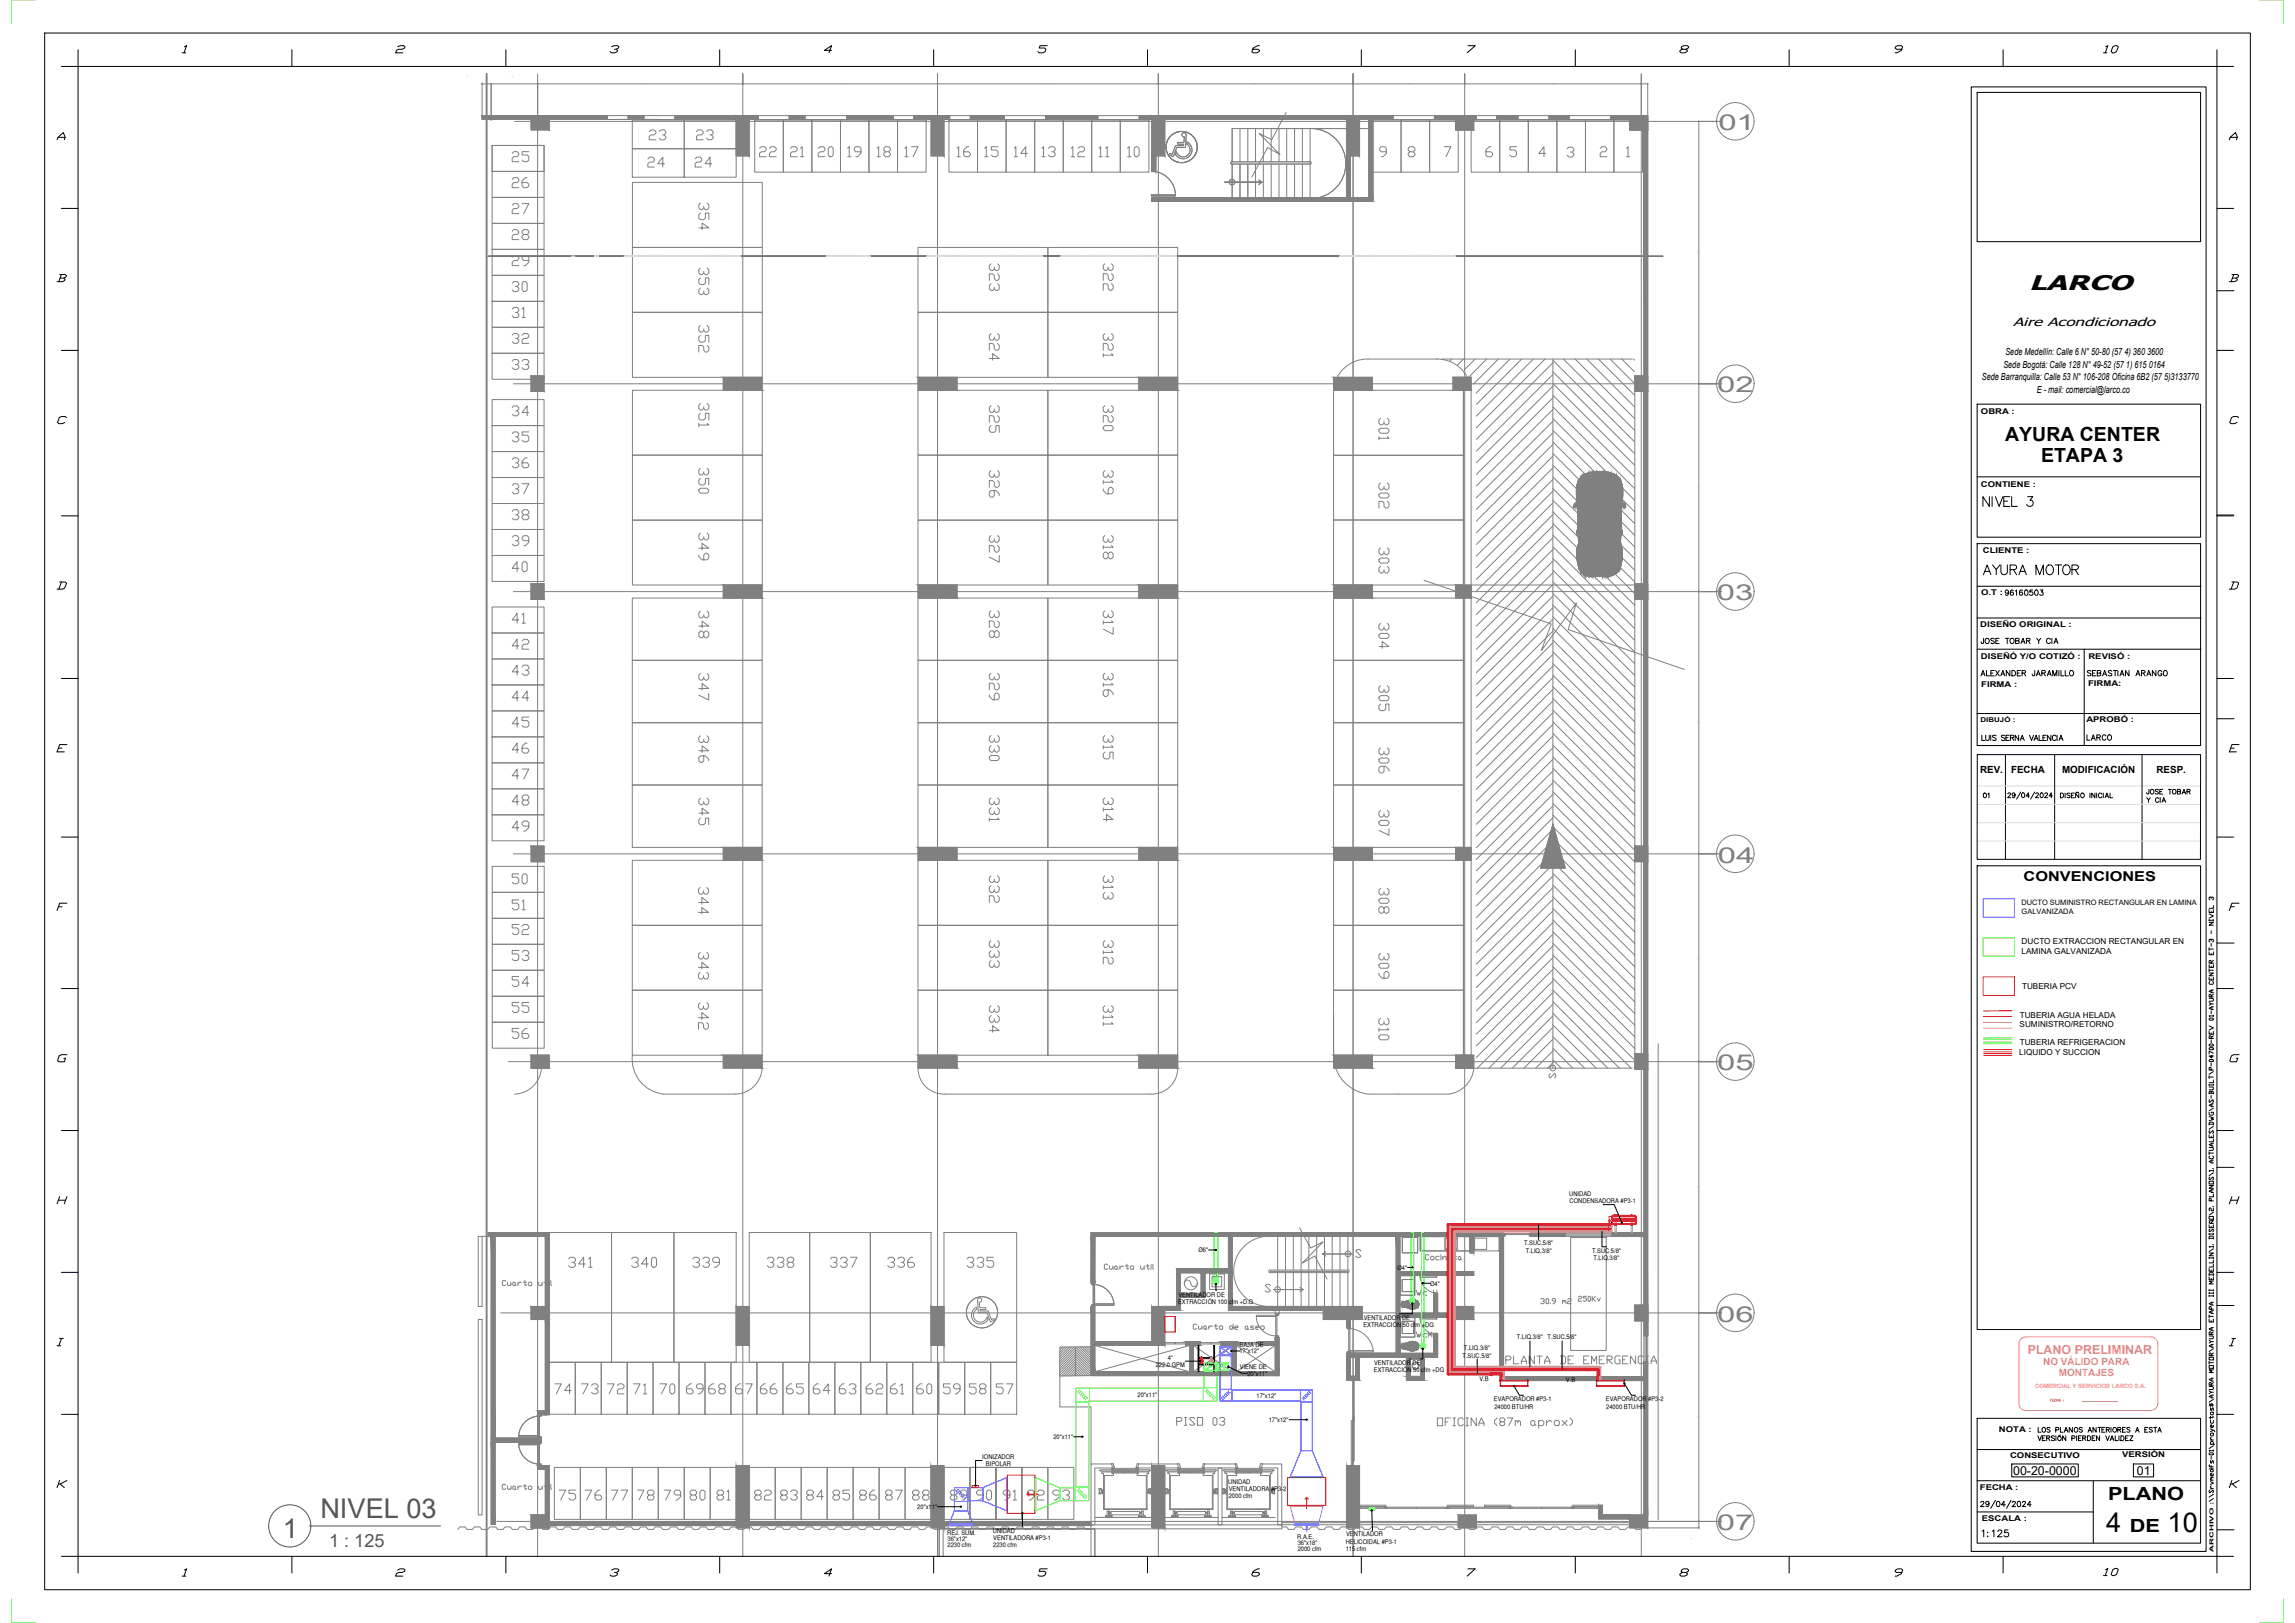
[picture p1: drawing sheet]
<svg xmlns="http://www.w3.org/2000/svg" width="707mm" height="500mm" viewBox="0 0 707 500" stroke-linecap="round" stroke-linejoin="round" font-family="sans-serif">
<defs><g id="words">
<g font-size="8.4" fill="#545454">
<text x="98.7" y="467.6">NIVEL 03</text>
<text x="87.1" y="473.6">1</text>
</g>
<g font-size="8.4">
<text x="648.8" y="471.9">4</text>
<text x="667.7" y="471.9">10</text>
</g>
<g font-size="6.7" fill="#808080">
<text x="529.3" y="40">01</text>
<text x="529" y="120.8">02</text>
<text x="528.9" y="184.8">03</text>
<text x="529.2" y="265.7">04</text>
<text x="529" y="329.6">05</text>
<text x="529" y="407">06</text>
<text x="528.9" y="471.2">07</text>
</g>
<g font-size="6.6" fill="#808080">
<text x="199" y="44.4">23</text>
<text x="213.8" y="44.4">23</text>
<text x="157" y="51.2">25</text>
<text x="157" y="67">27</text>
<text x="157" y="75.1">28</text>
<text x="157" y="91">30</text>
<text x="157" y="99.1">31</text>
<text x="309" y="112.2" transform="rotate(-90 309 112.2)">324</text>
<text x="157" y="115">33</text>
<text x="157" y="129.5">34</text>
<text x="309" y="134.4" transform="rotate(-90 309 134.4)">325</text>
<text x="157" y="145.3">36</text>
<text x="157" y="153.5">37</text>
<text x="309" y="154.5" transform="rotate(-90 309 154.5)">326</text>
<text x="157" y="161.2">38</text>
<text x="157" y="169.3">39</text>
<text x="157" y="177.4">40</text>
<text x="309" y="174.3" transform="rotate(-90 309 174.3)">327</text>
<text x="157" y="193.3">41</text>
<text x="309" y="197.6" transform="rotate(-90 309 197.6)">328</text>
<text x="157" y="209.2">43</text>
<text x="157" y="217.3">44</text>
<text x="309" y="216.6" transform="rotate(-90 309 216.6)">329</text>
<text x="157" y="233.2">46</text>
<text x="309" y="235.3" transform="rotate(-90 309 235.3)">330</text>
<text x="157" y="241.3">47</text>
<text x="157" y="257.2">49</text>
<text x="309" y="254" transform="rotate(-90 309 254)">331</text>
<text x="157" y="273.4">50</text>
<text x="157" y="281.5">51</text>
<text x="309" y="279" transform="rotate(-90 309 279)">332</text>
<text x="219.4" y="282.9" transform="rotate(-90 219.4 282.9)">344</text>
<text x="157" y="297">53</text>
<text x="309" y="299.2" transform="rotate(-90 309 299.2)">333</text>
<text x="157" y="305.2">54</text>
<text x="219.4" y="302.7" transform="rotate(-90 219.4 302.7)">343</text>
<text x="157" y="321">56</text>
<text x="219.4" y="318.2" transform="rotate(-90 219.4 318.2)">342</text>
<text x="309" y="319.3" transform="rotate(-90 309 319.3)">334</text>
<text x="174.3" y="391.6">341</text>
<text x="193.7" y="391.6">340</text>
<text x="212.4" y="391.6">339</text>
<text x="235.3" y="391.6">338</text>
<text x="255.1" y="391.6">337</text>
<text x="272.7" y="391.6">336</text>
<text x="297" y="391.6">335</text>
<text x="171.4" y="463.2">75</text>
<text x="179.2" y="463.2">76</text>
<text x="187.3" y="463.2">77</text>
<text x="195.4" y="463.2">78</text>
<text x="203.6" y="463.2">79</text>
<text x="211.7" y="463.2">80</text>
<text x="220.1" y="463.2">81</text>
<text x="231.4" y="463.2">82</text>
<text x="239.5" y="463.2">83</text>
<text x="247.6" y="463.2">84</text>
<text x="255.8" y="463.2">85</text>
<text x="263.9" y="463.2">86</text>
<text x="272" y="463.2">87</text>
<text x="280.1" y="463.2">88</text>
<text x="308" y="463.2">91</text>
</g>
<g font-size="6.6">
<text x="625.1" y="89.3">LARCO</text>
<text x="610" y="157.3">NIVEL 3</text>
<text x="291.7" y="463.2">89</text>
<text x="299.9" y="463.2">90</text>
</g>
<text font-size="6.6" fill="#dbdbdb" x="309" y="90.7" transform="rotate(-90 309 90.7)">323</text>
<text font-size="6.6" fill="#f00" x="315.7" y="463.2">92</text>
<text font-size="6.6" fill="#0f0" x="323.5" y="463.2">93</text>
<g font-size="6.2" fill="#808080">
<text x="198.6" y="52.6">24</text>
<text x="213.1" y="52.6">24</text>
<text x="233.2" y="49.4">22</text>
<text x="242.7" y="49.4">21</text>
<text x="251.2" y="49.4">20</text>
<text x="260.3" y="49.4">19</text>
<text x="269.2" y="49.4">18</text>
<text x="278" y="49.4">17</text>
<text x="293.9" y="49.4">16</text>
<text x="302.3" y="49.4">15</text>
<text x="311.5" y="49.4">14</text>
<text x="320" y="49.4">13</text>
<text x="329.1" y="49.4">12</text>
<text x="337.6" y="49.4">11</text>
<text x="346.4" y="49.4">10</text>
<text x="157" y="58.9">26</text>
<text x="219.4" y="72" transform="rotate(-90 219.4 72)">354</text>
<text x="219.4" y="92.1" transform="rotate(-90 219.4 92.1)">353</text>
<text x="157" y="106.9">32</text>
<text x="219.4" y="109.7" transform="rotate(-90 219.4 109.7)">352</text>
<text x="344" y="111.1" transform="rotate(-90 344 111.1)">321</text>
<text x="157" y="137.2">35</text>
<text x="219.4" y="132.6" transform="rotate(-90 219.4 132.6)">351</text>
<text x="344" y="133.7" transform="rotate(-90 344 133.7)">320</text>
<text x="429" y="136.9" transform="rotate(-90 429 136.9)">301</text>
<text x="219.4" y="153.1" transform="rotate(-90 219.4 153.1)">350</text>
<text x="344" y="153.5" transform="rotate(-90 344 153.5)">319</text>
<text x="429" y="157.7" transform="rotate(-90 429 157.7)">302</text>
<text x="219.4" y="173.6" transform="rotate(-90 219.4 173.6)">349</text>
<text x="344" y="173.2" transform="rotate(-90 344 173.2)">318</text>
<text x="429" y="177.8" transform="rotate(-90 429 177.8)">303</text>
<text x="219.4" y="197.6" transform="rotate(-90 219.4 197.6)">348</text>
<text x="344" y="196.5" transform="rotate(-90 344 196.5)">317</text>
<text x="157" y="201.1">42</text>
<text x="429" y="201.1" transform="rotate(-90 429 201.1)">304</text>
<text x="344" y="215.9" transform="rotate(-90 344 215.9)">316</text>
<text x="219.4" y="217" transform="rotate(-90 219.4 217)">347</text>
<text x="429" y="220.1" transform="rotate(-90 429 220.1)">305</text>
<text x="157" y="225.1">45</text>
<text x="219.4" y="236" transform="rotate(-90 219.4 236)">346</text>
<text x="344" y="234.9" transform="rotate(-90 344 234.9)">315</text>
<text x="429" y="239.2" transform="rotate(-90 429 239.2)">306</text>
<text x="157" y="249.1">48</text>
<text x="219.4" y="255.4" transform="rotate(-90 219.4 255.4)">345</text>
<text x="344" y="254" transform="rotate(-90 344 254)">314</text>
<text x="429" y="258.6" transform="rotate(-90 429 258.6)">307</text>
<text x="344" y="278" transform="rotate(-90 344 278)">313</text>
<text x="429" y="282.6" transform="rotate(-90 429 282.6)">308</text>
<text x="157" y="288.9">52</text>
<text x="344" y="298.1" transform="rotate(-90 344 298.1)">312</text>
<text x="429" y="302.7" transform="rotate(-90 429 302.7)">309</text>
<text x="157" y="312.9">55</text>
<text x="344" y="317.1" transform="rotate(-90 344 317.1)">311</text>
<text x="429" y="321.4" transform="rotate(-90 429 321.4)">310</text>
<text x="170" y="430.4">74</text>
<text x="178.2" y="430.4">73</text>
<text x="186.3" y="430.4">72</text>
<text x="194.4" y="430.4">71</text>
<text x="202.5" y="430.4">70</text>
<text x="210.6" y="430.4">69</text>
<text x="217.3" y="430.4">68</text>
<text x="225.8" y="430.4">67</text>
<text x="233.2" y="430.4">66</text>
<text x="241.3" y="430.4">65</text>
<text x="249.8" y="430.4">64</text>
<text x="257.5" y="430.4">63</text>
<text x="266" y="430.4">62</text>
<text x="273.4" y="430.4">61</text>
<text x="281.5" y="430.4">60</text>
<text x="289.6" y="430.4">59</text>
<text x="297.7" y="430.4">58</text>
<text x="305.9" y="430.4">57</text>
</g>
<g font-size="6.2" fill="#dbdbdb">
<text x="157" y="82.9">29</text>
<text x="344" y="90.7" transform="rotate(-90 344 90.7)">322</text>
</g>
<text font-size="6.2" x="610" y="178.2">AYURA MOTOR</text>
<g font-size="6">
<text x="617.7" y="135.7">AYURA CENTER</text>
<text x="628.7" y="142.3">ETAPA 3</text>
</g>
<g font-size="5.7">
<text x="121" y="17.6">2</text>
<text x="187" y="17.6">3</text>
<text x="252.9" y="17.6">4</text>
<text x="318.9" y="17.6">5</text>
<text x="451.2" y="17.6">7</text>
<text x="516.5" y="17.6">8</text>
<text x="582.8" y="17.6">9</text>
<text x="647" y="17.6">10</text>
<text x="16.9" y="328.4">G</text>
<text x="685.8" y="328.4">G</text>
<text x="121" y="486.8">2</text>
<text x="187" y="486.8">3</text>
<text x="252.9" y="486.8">4</text>
<text x="318.9" y="486.8">5</text>
<text x="451.2" y="486.8">7</text>
<text x="516.5" y="486.8">8</text>
<text x="582.8" y="486.8">9</text>
</g>
<text font-size="5.7" fill="#f00" x="462.8" y="421.2">PLANTA DE EMERGENCIA</text>
<text font-size="5.7" fill="#808080" x="361.6" y="440.3">PISO 03</text>
<g font-size="5.6">
<text x="649.4" y="462.1">PLANO</text>
<text x="656.1" y="471.9">DE</text>
</g>
<text font-size="5.6" fill="#545454" x="101.4" y="476.5">1 : 125</text>
<g font-size="5.3">
<text x="16.6" y="44.1">A</text>
<text x="685.8" y="44.1">A</text>
<text x="16.6" y="87.8">B</text>
<text x="685.8" y="87.8">B</text>
<text x="16.9" y="131.6">C</text>
<text x="685.8" y="131.6">C</text>
<text x="16.6" y="182.7">D</text>
<text x="685.8" y="182.7">D</text>
<text x="16.6" y="232.8">E</text>
<text x="685.8" y="232.8">E</text>
<text x="16.6" y="281.5">F</text>
<text x="685.8" y="281.5">F</text>
<text x="16.6" y="371.8">H</text>
<text x="685.8" y="371.8">H</text>
<text x="16.6" y="415.6">I</text>
<text x="685.8" y="415.6">I</text>
<text x="16.6" y="459.3">K</text>
<text x="685.8" y="459.3">K</text>
<text x="609.6" y="474.5">1:125</text>
<text x="647" y="486.5">10</text>
</g>
<text font-size="4.9" x="642.1" y="229.3">LARCO</text>
<text font-size="4.9" fill="#808080" x="485.4" y="402.2">250Kv</text>
<text font-size="4.9" fill="#0f0" x="435.3" y="413.1">WcM</text>
<g font-size="4.4">
<text x="616.7" y="184.5">96160503</text>
<text x="609.2" y="199.3">JOSE TOBAR Y CIA</text>
<text x="610" y="246.9">01</text>
<text x="660.4" y="248.4">Y CIA</text>
<text x="435.3" y="400">Wc H</text>
</g>
<g font-size="4.4" fill="#808080">
<text x="476.2" y="333.4">S</text>
<text x="438.1" y="389.1">Cocineta</text>
<text x="366.5" y="410.6">Cuarto de aseo</text>
</g>
<text font-size="4.2" x="623.4" y="271.5">CONVENCIONES</text>
<text font-size="3.8" fill="#ff7f7f" x="624.6" y="417.1">PLANO PRELIMINAR</text>
<g font-size="3.8">
<text x="620.1" y="454.2">00-20-0000</text>
<text x="658.3" y="454.2">01</text>
</g>
<text font-size="3.7" x="620.1" y="100.5">Aire Acondicionado</text>
<g font-size="3.1" fill="#ff7f7f">
<text x="629.4" y="420.5">NO VÁLIDO PARA</text>
<text x="634.2" y="423.9">MONTAJES</text>
</g>
<g font-size="3">
<text x="617.1" y="113.4">Sede Bogotá: Calle 128 N° 49-52 (57 1) 615 0164</text>
<text x="617.8" y="109.4">Sede Medellín: Calle 6 N° 50-80 (57 4) 360 3600</text>
<text x="610.5" y="117.2">Sede Barranquilla: Calle 53 N° 106-208 Oficina 6B2 (57 5)3133770</text>
<text x="627.5" y="120.9">E - mail: comercial@larco.co</text>
<text x="609.9" y="238.1">REV.</text>
<text x="619.5" y="238.1">FECHA</text>
<text x="635.2" y="238.1">MODIFICACIÓN</text>
<text x="664.3" y="238.1">RESP.</text>
</g>
<g font-size="2.5">
<text x="622.8" y="290.8">DUCTO EXTRACCION RECTANGULAR EN</text>
<text x="622.8" y="293.8">LAMINA GALVANIZADA</text>
<text x="622.9" y="304.6">TUBERIA PCV</text>
<text x="622.1" y="316.5">SUMINISTRO/RETORNO</text>
<text x="622.2" y="313.4">TUBERIA AGUA HELADA</text>
<text x="622.2" y="321.7">TUBERIA REFRIGERACION</text>
<text x="622" y="324.8">LIQUIDO Y SUCCION</text>
</g>
<g font-size="2.4">
<text x="610.2" y="127.4">OBRA :</text>
<text x="610.2" y="149.9">CONTIENE :</text>
<text x="610.8" y="170.4">CLIENTE :</text>
<text x="610.3" y="183.4">O.T :</text>
<text x="610" y="193">DISEÑO ORIGINAL :</text>
<text x="610.2" y="202.9">DISEÑÓ Y/O COTIZÓ :</text>
<text x="643.3" y="202.9">REVISÓ :</text>
<text x="610.3" y="211.5">FIRMA :</text>
<text x="643.3" y="211.3">FIRMA:</text>
<text x="642.7" y="222.3">APROBÓ :</text>
<text x="615.8" y="441">NOTA :</text>
<text x="619.2" y="448.9">CONSECUTIVO</text>
<text x="653.7" y="448.9">VERSIÓN</text>
<text x="609.9" y="458.9">FECHA :</text>
<text x="610.5" y="468.6">ESCALA :</text>
</g>
<g font-size="2.3">
<text x="622.7" y="278.7">DUCTO SUMINISTRO RECTANGULAR EN LAMINA</text>
<text x="622.8" y="281.5">GALVANIZADA</text>
</g>
<g font-size="2">
<text x="610.1" y="222.3">DIBUJÓ :</text>
<text x="483.4" y="368.3">UNIDAD</text>
<text x="483.5" y="370.6">CONDENSADORA #P3-1</text>
<text x="469.5" y="383.6">T.SUC.5/8&quot;</text>
<text x="369.2" y="385.7">Ø6&quot;</text>
<text x="470" y="385.9">T.LIQ.3/8&quot;</text>
<text x="490.4" y="385.9">T.SUC.5/8&quot;</text>
<text x="490.9" y="388.2">T.LIQ.3/8&quot;</text>
<text x="430.4" y="391.1">Ø</text>
<text x="431.8" y="391.1">4&quot;</text>
<text x="440.5" y="396">Ø4&quot;</text>
<text x="362.9" y="401.7">EXTRACCIÓN 100 cfm +D.G</text>
<text x="363" y="399.4">VENTILADOR DE</text>
<text x="420.1" y="406.5">VENTILADOR DE</text>
<text x="420" y="408.8">EXTRACCIÓ</text>
<text x="430.4" y="408.8">N 50 cfm +DG</text>
<text x="467.2" y="412.6">T.LIQ.3/8&quot;</text>
<text x="476.7" y="412.6">T.SUC.5/8&quot;</text>
<text x="359.7" y="418.9">4&quot;</text>
<text x="381.8" y="416.8">17&quot;x12&quot;</text>
<text x="381.8" y="414.9">BAJA DE</text>
<text x="450.5" y="418.1">T.SUC.5/8&quot;</text>
<text x="451" y="415.8">T.LIQ.3/8&quot;</text>
<text x="356" y="420.9">222.0 GPM</text>
<text x="381.9" y="421.7">VIENE DE</text>
<text x="384.3" y="423.7">20&quot;x11&quot;</text>
<text x="423.2" y="422.7">EXTRACCIÓ</text>
<text x="423.3" y="420.4">VENTILADOR DE</text>
<text x="433.6" y="422.7">N 50 cfm +DG</text>
<text x="455.7" y="425.5">V.B</text>
<text x="482.4" y="425.7">V.B</text>
<text x="350.4" y="430.4">20&quot;x11&quot;</text>
<text x="387.1" y="430.7">17&quot;x12&quot;</text>
<text x="460.2" y="431.6">EVAPORADOR #P3-1</text>
<text x="494.7" y="431.6">EVAPORADOR #P3-2</text>
<text x="390.8" y="438">17&quot;x12&quot;</text>
<text x="460.3" y="433.9">24000 BTU/HR</text>
<text x="494.8" y="433.9">24000 BTU/HR</text>
<text x="324.5" y="443.2">20&quot;x11&quot;</text>
<text x="302.6" y="449.4">IONIZADOR</text>
<text x="303.7" y="451.7">BIPOLAR</text>
<text x="378.4" y="457">UNIDAD</text>
<text x="378.5" y="459.2">VENTILADORA #P3-2</text>
<text x="378.5" y="461.5">2000 cfm</text>
<text x="282.6" y="464.8">20&quot;x11&quot;</text>
<text x="291.8" y="472.8">REJ. SUM.</text>
<text x="305.9" y="472.1">UNIDAD</text>
<text x="399.6" y="473.9">R.A.E.</text>
<text x="414.7" y="473.2">VENTILADOR</text>
<text x="291.9" y="474.7">36&quot;x12&quot;</text>
<text x="291.9" y="476.6">2230 cfm</text>
<text x="305.9" y="476.6">2230 cfm</text>
<text x="306" y="474.4">VENTILADORA #P3-1</text>
<text x="399.8" y="475.9">36&quot;x18&quot;</text>
<text x="399.8" y="477.8">2000 cfm</text>
<text x="414.5" y="477.7">115 cfm</text>
<text x="414.6" y="475.5">HELICOIDAL #P3-1</text>
</g>
<text font-size="1.8" fill="#ff7f7f" x="627" y="427.6">COMERCIAL Y SERVICIOS LARCO S.A.</text>
<text font-size="1.7" x="681.9" y="478" transform="rotate(-90 681.9 478)">ARCHIVO :</text>
<g font-size=".4" fill="#808080">
<text x="196.9" y="25.8">7.90</text>
<text x="258.5" y="25.8">7.50</text>
<text x="322.5" y="25.8">8.50</text>
<text x="386.5" y="25.8">7.50</text>
<text x="433.7" y="25.8">4.30</text>
<text x="478.1" y="25.8">6.80</text>
<text x="506.7" y="25.6">.25</text>
<text x="523.3" y="78.2" transform="rotate(-90 523.3 78.2)">10.10</text>
<text x="523.3" y="150.5" transform="rotate(-90 523.3 150.5)">8.00</text>
<text x="523.3" y="223" transform="rotate(-90 523.3 223)">10.10</text>
<text x="523.3" y="295.3" transform="rotate(-90 523.3 295.3)">8.00</text>
<text x="523.3" y="366" transform="rotate(-90 523.3 366)">9.68</text>
<text x="523.3" y="436.8" transform="rotate(-90 523.3 436.8)">8.02</text>
</g>
</g></defs>
<!-- layer: Arqui -->
<g fill="#808080" stroke="#808080" stroke-width=".31">
<path d="M244.1 35.6h3.8z"/>
<path d="M269.4 35.6h5.8z"/>
<path d="M148.5 35.6h38.6z"/>
<path d="M308.3 35.6h1z"/>
<path d="M292.2 35.6h.3z"/>
<path d="M187.2 36.8h.6z"/>
<path d="M198.3 36.8h4.2z"/>
<path d="M148.5 36.8h38.7z"/>
<path d="M243.1 36.8h4.8z"/>
<path d="M198.3 36.8h.5z"/>
<path d="M485.8 169.7v1.1z"/>
<path d="M486.7 170.1v.3z"/>
<path d="M488 167.5v2z"/>
<path d="M497.5 166.3v3.6z"/>
<path d="M497.5 151.8v12.8z"/>
<path d="M498.7 170.1v.3z"/>
<path d="M498.7 153.2l-.3 1.9z"/>
<path d="M498.4 152.7l.3 .5-.3 1.9z"/>
<path d="M499.7 169.4v2.7z"/>
<path d="M486.7 169.9v1.1z"/>
<path d="M487.5 158l.1 .7z"/>
<path d="M488 167.5l-.1 1.5z"/>
<path d="M489 175.7v.5z"/>
<path d="M489.6 154.6h.2z"/>
<path d="M492.3 154.4v2z"/>
<path d="M492.6 154.4v1.3z"/>
<path d="M492.6 154.4v1.2z"/>
<path d="M493 154.4v1.3z"/>
<path d="M497.5 166.3v2.7z"/>
<path d="M497.8 154.5v1.9z"/>
<path d="M497.8 158h.2l-.2 1.8z"/>
<path d="M498 154.5h.4l-.4 3.5z"/>
<path d="M498.7 169.9v1.1z"/>
<path d="M488.1 173.8v.2z"/>
<path d="M486.5 153v2.2z"/>
<path d="M486.7 170.4v.9z"/>
<path d="M487.9 164.6v4.4z"/>
<path d="M488 170.2l.2 4.5-.2-.3z"/>
<path d="M497.5 170.2v4.2l-.2 .3z"/>
<path d="M497.5 164.6v4.4z"/>
<path d="M498.7 170.4v.9z"/>
<path d="M498.8 152.2v3.9z"/>
<path d="M485.6 150.2v2.7z"/>
<path d="M498.5 147v.3z"/>
<path d="M499.8 150.1v3.2z"/>
<path d="M486.1 159.3v3.1z"/>
<path d="M487.2 161.6v6.8z"/>
<path d="M498.2 162.5v4.1z"/>
<path d="M499.4 158.1v6.2z"/>
<path d="M499.4 164.3l-.1 .6z"/>
<path d="M499.4 163.6v.7z"/>
<path d="M499.6 163.8v.2z"/>
<path d="M499.6 163.4v1.1z"/>
<path d="M499.7 163.6v.7z"/>
<path d="M499.4 154.9v.9h-.2z"/>
<path d="M500.7 155.7v.5z"/>
<path d="M484.7 156v.2z"/>
<path d="M485.8 154.9h.3l-.3 1z"/>
<path d="M485.7 163.8v.3z"/>
<path d="M486 163.3v1.4z"/>
<path d="M486.1 163.3v1.5z"/>
<path d="M489 176.2v.2z"/>
<path d="M486.5 147.9v.6z"/>
<path d="M488 147v.7z"/>
<path d="M497.3 147.2v.2z"/>
<path d="M497.5 147v.6z"/>
<path d="M498.9 147.9v.6z"/>
<path d="M499 148.2v.2z"/>
<path d="M499 148.1v.3z"/>
<path d="M478.4 253.8l3.8 13.6h-7.6z"/>
<path d="M354.8 60.8h56.4z"/>
<path d="M336.1 422.5h57.9z"/>
<path d="M336.1 422.5h57.9v1.2z"/>
<path d="M376.1 413.2h5.2z"/>
<path d="M376.1 413.2h5.2v1.2z"/>
<path d="M387.8 413.2h5z"/>
<path d="M387.8 413.2h5v1.2z"/>
<path d="M365.2 413.2h4.5z"/>
<path d="M365.2 413.2h4.5v1.2z"/>
<path d="M337.3 413.2h17.5z"/>
<path d="M337.3 413.2h17.5v1.2z"/>
<path d="M336.1 379.6h125.9z"/>
<path d="M336.1 379.6h125.9v1.2z"/>
<path d="M378.4 402.4h29.2z"/>
<path d="M416 416.8h15.2z"/>
<path d="M416 416.8h15.2v1.2z"/>
<path d="M362.4 390.8h1.2z"/>
<path d="M363.6 392h14.8z"/>
<path d="M363.6 398.4h7.6v1.2z"/>
<path d="M362.4 402.4h1.2z"/>
<path d="M358.8 403.6h4.8z"/>
<path d="M502 36h5.6z"/>
<path d="M502 36h5.6v4z"/>
<path d="M448.4 36h5.6z"/>
<path d="M448.4 36h5.6v4z"/>
<path d="M163.6 115.8h4z"/>
<path d="M163.6 115.8h4v4.8z"/>
<path d="M503.6 115.8h4z"/>
<path d="M503.6 115.8h4v4.8z"/>
<path d="M447.6 116.2h5.6z"/>
<path d="M447.6 116.2h5.6v4z"/>
<path d="M163.6 179.8h4z"/>
<path d="M163.6 179.8h4v4.8z"/>
<path d="M163.6 260.6h4z"/>
<path d="M163.6 260.6h4v4.8z"/>
<path d="M503.6 324.6h4z"/>
<path d="M503.6 324.6h4v4.8z"/>
<path d="M448.4 325h5.6z"/>
<path d="M448.4 325h5.6v4z"/>
<path d="M163.6 325h5.6z"/>
<path d="M163.6 325h5.6v4z"/>
<path d="M503.6 402h4z"/>
<path d="M503.6 402h4v4.8z"/>
<path d="M448.4 402.4h5.6z"/>
<path d="M448.4 402.4h5.6v4z"/>
<path d="M163.6 466.6h5.6z"/>
<path d="M163.6 466.6h5.6v4z"/>
<path d="M437 401.5v.4z"/>
<path d="M431.2 404.5h11.6z"/>
<path d="M431.2 404.5h11.6v1.2z"/>
<path d="M493.6 466.6h8.4z"/>
<path d="M492.5 466.6h1.1z"/>
<path d="M492.5 466.6h9.5v1.2z"/>
<path d="M150.4 379.6h18.8z"/>
<path d="M150.4 380.8h.9z"/>
<path d="M152.5 442.9h14.3z"/>
<path d="M151.3 444.2h1.2v25.3z"/>
<path d="M165.6 434.6h2.4z"/>
<path d="M165.6 451.4h2.4z"/>
<path d="M165.6 451.4h2.4v1.2z"/>
<path d="M290.8 468.7h45.3z"/>
<path d="M169.2 468.7h57.6z"/>
<path d="M230.8 469.9h56z"/>
<path d="M290.8 468.7h45.3v1.2z"/>
<path d="M169.2 469.9h57.6z"/>
<path d="M462 424h44.4z"/>
<path d="M462 424h44.4v1.2z"/>
<path d="M496.5 379.6h9.9z"/>
<path d="M496.5 379.6h9.9v1.2z"/>
<path d="M431.2 391.6h22.8z"/>
<path d="M431.2 391.6h22.8v1.2z"/>
<path d="M416 423.9h2.8z"/>
<path d="M416 423.9h2.8v1.2z"/>
<path d="M433.2 423.9h5.6z"/>
<path d="M433.2 423.9h5.6v1.2z"/>
<path d="M471.6 379.6h10.5z"/>
<path d="M471.6 380.8h10.5z"/>
<path d="M442.8 404.5h5.6z"/>
<path d="M442.8 404.5h5.6v1.2z"/>
<path d="M431.2 416.8h11.6z"/>
<path d="M431.2 416.8h11.6v1.2z"/>
<path d="M437 414.5v.3z"/>
<path d="M428.5 35.6h.6zM350.9 35.6h78.2z"/>
<path d="M244.1 35.6h3.8zM243.1 35.6h4.8z"/>
<path d="M322.2 35.6h16zM322.2 35.6h16z"/>
<path d="M193.5 35.6h4.8zM193.5 35.6h4.8z"/>
<path d="M308.3 35.6h1zM298.9 35.6h10.4z"/>
<path d="M269.4 35.6h5.8zM260.8 35.6h14.4z"/>
<path d="M292.2 35.6h.3zM281.6 35.6h10.9z"/>
<path d="M207.9 35.6h25.6zM207.9 35.6h25.6z"/>
<path d="M148.5 35.6l38.6 1.2v-1.2zM148.5 35.6l38.6 1.2h-38.6z"/>
<path d="M193.5 35.6l4.8 1.2v-1.2zM193.5 35.6l4.8 1.2h-4.8z"/>
<path d="M148.5 36.8h38.7zM148.5 36.8h38.7z"/>
<path d="M193.5 36.8h4.8zM193.5 36.8h4.8z"/>
<path d="M187.2 36.8h6.3zM187.2 36.8h6.3z"/>
<path d="M243.1 35.6l4.8 1.2v-1.2zM243.1 35.6l4.8 1.2h-4.8z"/>
<path d="M193.5 36.8h4.8zM193.5 36.8h4.8z"/>
<path d="M260.8 35.6l14.4 1.2v-1.2zM260.8 35.6l14.4 1.2h-14.4z"/>
<path d="M198.3 36.8h5.3zM198.3 36.8h5.3z"/>
<path d="M207.9 35.6l25.6 1.2v-1.2zM207.9 35.6l25.6 1.2h-25.6z"/>
<path d="M189.5 36.8h4zM189.5 36.8h4z"/>
<path d="M298.9 35.6l10.4 1.2v-1.2zM298.9 35.6l10.4 1.2h-10.4z"/>
<path d="M322.2 35.6l16 1.2v-1.2zM322.2 35.6l16 1.2h-16z"/>
<path d="M350.9 35.6l78.2 1.2v-1.2zM350.9 35.6l78.2 1.2h-78.2z"/>
<path d="M477.2 35.6l6.1 1.2v-1.2zM477.2 35.6l6.1 1.2h-6.1z"/>
<path d="M496.1 35.6l11.5 1.2v-1.2zM496.1 35.6l11.5 1.2h-11.5z"/>
<path d="M461.1 35.6l6.5 1.2v-1.2zM461.1 35.6l6.5 1.2h-6.5z"/>
<path d="M350.9 36.8h.2zM350.9 36.8h78.2z"/>
<path d="M441.9 35.6l12.8 1.2v-1.2zM441.9 35.6l12.8 1.2h-12.8z"/>
<path d="M322.2 36.8h16zM322.2 36.8h16z"/>
<path d="M281.6 35.6l10.9 1.2v-1.2zM281.6 35.6l10.9 1.2h-10.9z"/>
<path d="M198.3 36.8h.5zM198.3 36.8h5.3z"/>
<path d="M298.9 36.8h6.6zM298.9 36.8h6.6zM298.9 36.8h10.4z"/>
<path d="M260.8 36.8h.3zM260.8 36.8h.3zM260.8 36.8h14.4z"/>
<path d="M281.6 36.8h9.2zM281.6 36.8h9.2zM281.6 36.8h10.9z"/>
<path d="M207.9 36.8h25.6zM221.5 36.8h12zM207.9 36.8h25.6z"/>
<path d="M485.8 169.4v1.4zM485.8 169.4v2.7z"/>
<path d="M485.9 169l-.1 3.1zM485.9 169v3.5z"/>
<path d="M486 168.4l-.1 4.1zM486 168.4v5.1z"/>
<path d="M486 168.1v5.4zM486 168.1v5.6z"/>
<path d="M486.3 167.4l-.3 .7v5.6zM486.3 167.4v7.4l-.3-1.1z"/>
<path d="M486.4 167.3l-.1 7.5zM486.4 167.3v7.6z"/>
<path d="M486.4 167.3v7.6l.1-6.2zM486.5 168.7v6.6l-.1-.4zM486.5 168.7v6.6zM486.5 168.7v6.6z"/>
<path d="M486.5 168.7v6.6l.2-5.4zM486.7 169.9v5.7l-.2-.3z"/>
<path d="M486.7 169.9v1.1zM486.7 170.1v.9z"/>
<path d="M486.7 171v4.6zM486.8 171.9v3.9z"/>
<path d="M486.8 172v3.8zM486.8 171.9v3.9z"/>
<path d="M486.8 172v3.8l.2-3.3zM487 172.5v3.5l-.2-.2z"/>
<path d="M487 172.5v2.9zM487 172.6v2.8z"/>
<path d="M487 175.5v.5zM487 175.4v.6z"/>
<path d="M487 172.6v2.8zM487 172.6v2.8z"/>
<path d="M487 172.6v2.8zM487 172.7v2.7z"/>
<path d="M487 175.5v.5zM487 175.7v.3z"/>
<path d="M487 152.7l-.3 .6zM487 152.7v2.4l-.3-1.8z"/>
<path d="M487 172.7v2.6zM487.1 172.8l-.1 2.5z"/>
<path d="M487 175.7v.3zM487.1 175.8v.4z"/>
<path d="M487 152.7v2.4zM487.2 152.6v3z"/>
<path d="M487.1 172.8v2.5zM487.2 173l-.1 2.3z"/>
<path d="M487.1 175.8v.4zM487.2 175.9v.3z"/>
<path d="M487.2 175.9v.3zM487.3 175.9l-.1 .3z"/>
<path d="M487.2 173v2.2zM487.3 173.2l-.1 2z"/>
<path d="M487.3 175.9v.3zM487.4 176v.4z"/>
<path d="M487.3 173.2v2zM487.4 173.5l-.1 1.7z"/>
<path d="M487.4 173.5v1.7zM487.4 173.5v1.7z"/>
<path d="M487.5 152.2l-.3 .4v3zM487.5 152.2v5.8l-.3-2.4z"/>
<path d="M487.5 152.2v5.8zM487.5 152.2v5.9z"/>
<path d="M487.4 176v.4l.2-.3zM487.6 176.1v.4l-.2-.1z"/>
<path d="M487.4 173.5v1.7l.2-1.4zM487.6 173.8v1.5l-.2-.1z"/>
<path d="M487.6 176.1v.4l.1-.3zM487.7 176.2v.5l-.1-.2z"/>
<path d="M487.5 152.2v5.9l.3-6.2zM487.8 151.9v8.9l-.3-2.7z"/>
<path d="M487.6 173.8v1.5l.2-1.2zM487.8 174.1v1.2h-.2z"/>
<path d="M487.7 176.2v.5zM487.8 176.3v.4z"/>
<path d="M487.8 174.1v1.2zM487.8 174.2v1.1z"/>
<path d="M487.8 176.3v.4zM487.9 176.3v.5z"/>
<path d="M487.8 151.9v8.9l.1-9zM487.9 151.8v11.7l-.1-2.7z"/>
<path d="M487.8 174.2v1.1zM488 174.4v1z"/>
<path d="M487.9 151.8v11.7zM488 151.8v14.5z"/>
<path d="M488 166.3v3.2zM488 166.3v3.6z"/>
<path d="M488 151.8v18.1zM488 151.8v18.4z"/>
<path d="M487.9 176.3v.5l.2-.4zM488.1 176.4v.5l-.2-.1z"/>
<path d="M488 151.8v18.4l.1-18.5zM488.1 151.7v22.1l-.1-3.6z"/>
<path d="M488 174.4v1l.1-.8zM488.1 174.6v.9l-.1-.1z"/>
<path d="M488.1 176.4v.5l.2-.4zM488.3 176.5v.5l-.2-.1z"/>
<path d="M488.1 174.6v.9l.2-.6zM488.3 174.9v.7l-.2-.1z"/>
<path d="M488.3 174.9v.7zM488.3 174.9v.7z"/>
<path d="M488.3 176.5v.5l.1-.5zM488.4 176.5v.6l-.1-.1zM488.4 176.5v.6zM488.4 176.5v.6z"/>
<path d="M488.3 174.9v.7l.2-.5zM488.5 175.1v.6l-.2-.1z"/>
<path d="M488.1 151.7v22.1l.5-22.3zM488.6 151.5v22.6l-.5-.3z"/>
<path d="M488.4 176.5v.6l.2-.6zM488.6 176.5v.6h-.2z"/>
<path d="M488.5 175.1v.6zM488.6 175.3v.5z"/>
<path d="M488.6 175.3v.5zM488.7 175.3v.5z"/>
<path d="M488.6 176.5v.6zM488.7 176.5v.7z"/>
<path d="M488.7 175.3v.5zM488.8 175.5v.5z"/>
<path d="M488.7 176.5v.7zM488.8 176.5v.7z"/>
<path d="M488.8 175.5v.5zM488.9 175.6v.4z"/>
<path d="M488.8 176.5v.7zM488.9 176.5v.8z"/>
<path d="M488.9 175.6v.4zM489 175.7v.5z"/>
<path d="M489 176.4l-.1 .9zM489 176.4l-.1 .9z"/>
<path d="M489 175.7v.5zM489 175.7v.6z"/>
<path d="M489 176.3v1zM489 176.3v1z"/>
<path d="M488.6 151.5v22.6l.4-22.8zM489 151.3v23l-.4-.2z"/>
<path d="M489 175.7v1.6zM489 175.7v1.6z"/>
<path d="M489 175.7v1.6l.1-1.5zM489.1 175.8v1.5h-.1z"/>
<path d="M489.1 175.8v1.5l.3-1.3zM489.4 176v1.3h-.3z"/>
<path d="M489 151.3v23l.5-23.2zM489.5 151.1v23.5l-.5-.3z"/>
<path d="M489.4 176v1.3l.4-1.1zM489.8 176.2v1.2l-.4-.1zM489.8 176.2v1.2zM489.8 176.2v1.2z"/>
<path d="M489.5 151.1v23.5l.4-23.6zM489.9 151v23.7l-.4-.1z"/>
<path d="M489.8 176.2v1.2l.5-1zM490.3 176.4v1.1l-.5-.1z"/>
<path d="M489.9 151v23.7l.7-23.9zM490.6 150.8v24.2l-.7-.3z"/>
<path d="M490.6 150.8v24.2l.2-24.3zM490.8 150.7v24.3h-.2z"/>
<path d="M490.3 176.4v1.1l.6-1zM490.9 176.5v1h-.6z"/>
<path d="M490.9 176.5v1l.4-1zM491.3 176.5v1h-.4z"/>
<path d="M491.3 176.5v1zM491.4 176.5l-.1 1z"/>
<path d="M491.4 176.5v1zM491.5 176.5l-.1 1z"/>
<path d="M490.8 150.7v24.3l.9-24.4zM491.7 150.6v24.5l-.9-.1z"/>
<path d="M491.7 150.6v24.5zM491.7 150.6v24.5z"/>
<path d="M491.5 176.5v.9l.3-.9zM491.8 176.5v.9h-.3z"/>
<path d="M491.7 150.6v24.5l1-24.6zM492.7 150.5v24.7l-1-.1z"/>
<path d="M491.8 176.5v.9l.9-.8zM491.8 177.4l.9-.8v.9z"/>
<path d="M492.7 176.6v.9l1-1zM492.7 177.5l1-1v.9z"/>
<path d="M492.7 150.5v24.7l1-24.6zM493.7 150.6v24.5l-1 .1z"/>
<path d="M493.7 150.6v24.5zM493.8 150.6l-.1 24.5z"/>
<path d="M493.7 176.5v.9l.2-.9zM493.9 176.5v.9h-.2z"/>
<path d="M493.9 176.5v.9zM494.1 176.5v1z"/>
<path d="M494.1 176.5v1zM494.2 176.5v1z"/>
<path d="M494.2 176.5v1l.4-1zM494.6 176.5v1h-.4z"/>
<path d="M493.8 150.6v24.5l.9-24.4zM494.7 150.7v24.3l-.9 .1z"/>
<path d="M494.7 150.7v24.3l.2-24.2zM494.9 150.8v24.2h-.2z"/>
<path d="M494.6 176.5v1l.5-1.1zM495.1 176.4v1.1h-.5z"/>
<path d="M494.9 150.8v24.2l.7-24zM495.6 151v23.7l-.7 .3z"/>
<path d="M495.1 176.4v1.1l.5-1.3zM495.6 176.2v1.2l-.5 .1zM495.6 176.2v1.2zM495.6 176.2v1.2z"/>
<path d="M495.6 151v23.7l.3-23.6zM495.9 151.1v23.5l-.3 .1z"/>
<path d="M495.6 176.2v1.2l.5-1.4zM496.1 176v1.3l-.5 .1z"/>
<path d="M496.1 176v1.3l.3-1.5zM496.4 175.8v1.5h-.3z"/>
<path d="M496.4 175.8v1.5zM496.5 175.7l-.1 1.6z"/>
<path d="M495.9 151.1v23.5l.6-23.3zM496.5 151.3v23l-.6 .3z"/>
<path d="M496.5 175.7v1.6l.4-2zM496.9 175.3v1.8l-.4 .2z"/>
<path d="M496.5 151.3v23l.4-22.8zM496.9 151.5v22.6l-.4 .2z"/>
<path d="M497 175l-.1 2.1zM497 175v2.1h-.1z"/>
<path d="M497.1 174.9l-.1 2.2zM497.1 174.9l-.1 2.2z"/>
<path d="M496.9 151.5v22.6l.4-22.4zM497.3 151.7v22.1l-.4 .3z"/>
<path d="M497.3 151.7v22.1l.2-22zM497.5 151.8l-.2 22z"/>
<path d="M497.5 151.8v18.4zM497.5 151.8v18.4z"/>
<path d="M497.5 151.8v14.5zM497.5 151.8v14.5zM497.5 151.8v12.8z"/>
<path d="M497.6 174.2l-.5 .7v2.1zM497.6 174.2v2.6l-.5 .2z"/>
<path d="M497.7 174.1l-.1 2.7zM497.7 174.1l-.1 2.7z"/>
<path d="M497.5 151.8v11.7l.2-11.6zM497.7 151.9l-.2 11.6z"/>
<path d="M497.7 151.9v8.9l.3-8.6zM498 152.2v5.9l-.3 2.7z"/>
<path d="M498 152.2v5.9zM498 152.2v5.9z"/>
<path d="M498.1 173.5l-.4 .6v2.6zM498.1 173.5v2.9l-.4 .3z"/>
<path d="M498.3 173.1l-.2 3.3zM498.3 173.1v3.1l-.2 .2z"/>
<path d="M498 152.2v5.8l.3-5.4zM498.3 152.6v3l-.3 2.4z"/>
<path d="M498.3 152.6v3zM498.4 152.7l-.1 2.9z"/>
<path d="M498.4 172.7l-.1 3.5zM498.4 172.7v3.3l-.1 .2z"/>
<path d="M498.6 172l-.2 .7v3.3zM498.6 172v3.8l-.2 .2z"/>
<path d="M498.6 171.9v3.9zM498.6 171.9v3.9z"/>
<path d="M498.7 171.3l-.1 4.5zM498.7 171.3l-.1 4.5z"/>
<path d="M498.7 169.9v.5zM498.7 169.9v1.1z"/>
<path d="M498.7 171v4.7zM498.7 171v4.7z"/>
<path d="M498.9 168.7l-.2 1.2v5.7zM498.9 168.7v6.6l-.2 .3zM498.9 168.7v6.6zM498.9 168.7v6.6z"/>
<path d="M499.1 167.3l-.2 8zM499.1 167.3v7.6l-.2 .4z"/>
<path d="M499.1 167.3v7.6zM499.2 167.4l-.1 7.5z"/>
<path d="M499.2 167.4v7.4l.2-6.7zM499.4 168.1v5.6l-.2 1.1z"/>
<path d="M499.4 168.1v5.6zM499.5 168.4l-.1 5.3z"/>
<path d="M499.5 168.4v5.1zM499.6 169l-.1 4.5z"/>
<path d="M499.6 169v3.5zM499.7 169.4l-.1 3.1z"/>
<path d="M499.7 169.7v2.4zM499.7 169.7v1.1z"/>
<path d="M485.8 169.4v1.4zM485.8 169.4v2.7z"/>
<path d="M485.9 169l-.1 3.1zM485.9 169v3.5z"/>
<path d="M486 168.4l-.1 4.1zM486 168.4v5.1z"/>
<path d="M486 168.1v5.4zM486 168.1v5.6z"/>
<path d="M486.3 167.4l-.3 .7v5.6zM486.3 167.4v7.4l-.3-1.1z"/>
<path d="M486.4 167.3l-.1 7.5zM486.4 167.3v7.6z"/>
<path d="M486.4 167.3v7.6l.1-6.2zM486.5 168.7v6.6l-.1-.4zM486.5 168.7v6.6zM486.5 168.7v6.6z"/>
<path d="M486.5 168.7v6.6l.2-5.4zM486.7 169.9v5.7l-.2-.3z"/>
<path d="M486.7 171v4.6zM486.8 171.9v3.9z"/>
<path d="M486.8 172v3.8zM486.8 171.9v3.9z"/>
<path d="M486.8 172v3.8l.2-3.3zM487 172.5v3.5l-.2-.2z"/>
<path d="M487 175.5v.5zM487 175.4v.6z"/>
<path d="M487 172.5v2.9zM487 172.6v2.8z"/>
<path d="M487 172.6v2.8zM487 172.7v2.7z"/>
<path d="M487 175.5v.5zM487 175.7v.3z"/>
<path d="M487 172.7v2.6zM487.1 172.8l-.1 2.5z"/>
<path d="M487 175.7v.3zM487.1 175.8v.4z"/>
<path d="M487.1 172.8v2.5zM487.2 173l-.1 2.3z"/>
<path d="M487.1 175.8v.4zM487.2 175.9v.3z"/>
<path d="M487.2 175.9v.3zM487.3 175.9l-.1 .3z"/>
<path d="M487.2 173v2.2zM487.3 173.2l-.1 2z"/>
<path d="M487.3 175.9v.3zM487.4 176v.4z"/>
<path d="M487.3 173.2v2zM487.4 173.5l-.1 1.7z"/>
<path d="M487.4 173.5v1.7zM487.4 173.5v1.7z"/>
<path d="M487.4 176v.4l.2-.3zM487.6 176.1v.4l-.2-.1z"/>
<path d="M487.4 173.5v1.7l.2-1.4zM487.6 173.8v1.5l-.2-.1z"/>
<path d="M487.6 176.1v.4l.1-.3zM487.7 176.2v.5l-.1-.2z"/>
<path d="M487.6 158v.7l.2-.7zM487.8 158v2.8l-.2-2.1z"/>
<path d="M487.6 173.8v1.5l.2-1.2zM487.8 174.1v1.2h-.2z"/>
<path d="M487.7 176.2v.5zM487.8 176.3v.4z"/>
<path d="M487.8 174.1v1.2zM487.8 174.2v1.1z"/>
<path d="M487.8 176.3v.4zM487.9 176.3v.5z"/>
<path d="M487.8 158v2.8l.1-2.8zM487.9 158v5.5l-.1-2.7z"/>
<path d="M487.8 174.2v1.1zM488 174.4v1z"/>
<path d="M487.9 158v5.5zM488 157.9v7.7z"/>
<path d="M488 167.3v1.7zM488 167.3v1.7z"/>
<path d="M488 157.9v7.7zM488 157.9v8.4z"/>
<path d="M488 166.3v2.7zM488 166.3v2.7z"/>
<path d="M488 155.8v.3zM488 155.8v.3z"/>
<path d="M487.9 176.3v.5l.2-.4zM488.1 176.4v.5l-.2-.1z"/>
<path d="M488 174.4v1l.1-.8zM488.1 174.6v.9l-.1-.1z"/>
<path d="M488 155.8v.2l.2-.3zM488.2 155.7l-.2 .3z"/>
<path d="M488.1 176.4v.5l.2-.4zM488.3 176.5v.5l-.2-.1z"/>
<path d="M488.1 174.6v.9l.2-.6zM488.3 174.9v.7l-.2-.1z"/>
<path d="M488.3 174.9v.7zM488.3 174.9v.7z"/>
<path d="M488.2 155.7v.2l.2-.4zM488.4 155.5l-.2 .4z"/>
<path d="M488.3 176.5v.5l.1-.5zM488.4 176.5v.6l-.1-.1zM488.4 176.5v.6zM488.4 176.5v.6z"/>
<path d="M488.3 174.9v.7l.2-.5zM488.5 175.1v.6l-.2-.1z"/>
<path d="M488.4 176.5v.6l.2-.6zM488.6 176.5v.6h-.2z"/>
<path d="M488.5 175.1v.6zM488.6 175.3v.5z"/>
<path d="M488.6 175.3v.5zM488.7 175.3v.5z"/>
<path d="M488.4 155.5v.3l.3-.4zM488.7 155.4l-.3 .4z"/>
<path d="M488.6 176.5v.6zM488.7 176.5v.7z"/>
<path d="M488.7 175.3v.5zM488.8 175.5v.5z"/>
<path d="M488.7 176.5v.7zM488.8 176.5v.7z"/>
<path d="M488.8 175.5v.5zM488.9 175.6v.4z"/>
<path d="M488.8 176.5v.7zM488.9 176.5v.8z"/>
<path d="M488.9 175.6v.4zM489 175.7v.5zM489 175.7v.5z"/>
<path d="M489 176.4l-.1 .9zM489 176.4l-.1 .9z"/>
<path d="M489 175.7v.5zM489 175.7v.6z"/>
<path d="M489 176.3v1zM489 176.3v1z"/>
<path d="M488.7 155.6l.3-.2zM488.7 155.4h.3l-.3 .2z"/>
<path d="M489 175.7v1.6zM489 175.7v1.6z"/>
<path d="M489 175.7v1.6l.1-1.5zM489.1 175.8v1.5h-.1z"/>
<path d="M488 157.9v11.1l1.2-11.3zM489.2 157.7v11.6l-1.2-.3z"/>
<path d="M489.1 175.8v1.5l.3-1.3zM489.4 176v1.3h-.3z"/>
<path d="M489.2 157.7v11.6l.3-11.7zM489.5 157.6v11.7h-.3z"/>
<path d="M489.1 155.3l.4-.3zM489.1 155.3l.4-.3v.3z"/>
<path d="M489.4 176v1.3l.4-1.1zM489.8 176.2v1.2l-.4-.1zM489.8 176.2v1.2zM489.8 176.2v1.2z"/>
<path d="M489.5 155v.3l.4-.5zM489.9 154.8v.5h-.4z"/>
<path d="M489.9 154.8v.5l.2-.6zM490.1 154.7v.6h-.2z"/>
<path d="M490.1 154.7v.6zM490.2 154.6l-.1 .7zM490.2 154.6v.7zM490.2 154.6v.7z"/>
<path d="M489.8 154.6l.5-.1zM489.8 154.6l.5-.1z"/>
<path d="M490.2 154.6v.7zM490.3 154.5l-.1 .8z"/>
<path d="M490.3 154.5v.8zM490.3 154.5v.8z"/>
<path d="M490.3 154.5v.8zM490.3 154.5v.8z"/>
<path d="M489.8 176.2v1.2l.5-1zM490.3 176.4v1.1l-.5-.1z"/>
<path d="M490.3 154.5v.8l.3-.9zM490.6 154.4v1l-.3-.1z"/>
<path d="M490.3 176.4v1.1l.6-1zM490.9 176.5v1h-.6z"/>
<path d="M490.6 154.4v1l.3-1.1zM490.9 154.3v1.2l-.3-.1z"/>
<path d="M490.9 154.3v1.2zM491 154.3v1.3z"/>
<path d="M489.5 157.6v11.7l1.5-11.9zM491 157.4v12.1l-1.5-.2z"/>
<path d="M491 154.3v1.3zM491.1 154.2v1.4z"/>
<path d="M491.1 154.2v1.4zM491.1 154.2v1.5z"/>
<path d="M491 157.4v12.1zM491.1 157.4l-.1 12.1z"/>
<path d="M491.1 154.2v1.5zM491.2 154.1v1.7z"/>
<path d="M491.2 154.1v1.7zM491.2 154.2v1.6z"/>
<path d="M491.2 154.2v1.6zM491.2 154.3v1.5z"/>
<path d="M491.2 154.4v1.4zM491.2 154.3v1.5z"/>
<path d="M490.9 176.5v1l.4-1zM491.3 176.5v1h-.4z"/>
<path d="M491.2 154.4v1.4zM491.3 154.4v1.7zM491.3 154.4v1.7zM491.3 154.4v1.7z"/>
<path d="M491.3 154.4v1.7zM491.4 154.4l-.1 1.7z"/>
<path d="M491.3 176.5v1zM491.4 176.5l-.1 1z"/>
<path d="M491.4 176.5v1zM491.5 176.5l-.1 1z"/>
<path d="M491.5 176.5v.9l.3-.9zM491.8 176.5v.9h-.3z"/>
<path d="M491.4 154.4v1.7l.4-1.7zM491.8 154.4v1.7h-.4z"/>
<path d="M491.8 154.4v1.7zM491.9 154.4l-.1 1.7z"/>
<path d="M491.9 154.4v1.7zM492 154.4v1.7z"/>
<path d="M492 154.4v1.7zM492 154.4v1.7z"/>
<path d="M492 154.4v1.7zM492.1 154.4v1.8z"/>
<path d="M492.1 154.4v1.8zM492.2 154.4v1.9z"/>
<path d="M492.2 154.4v1.9zM492.2 154.4v1.9z"/>
<path d="M492.2 154.4v1.9zM492.3 154.4v2zM492.3 154.4v2.1z"/>
<path d="M492.3 154.4v2.9l.3-2.9zM492.6 154.4v2.9h-.3z"/>
<path d="M492.6 156v1.3zM492.6 155.9v1.4z"/>
<path d="M492.6 154.4v1.5zM492.6 154.4v1.5z"/>
<path d="M492.6 156v1.3zM492.6 156v1.3z"/>
<path d="M492.6 154.4v1.5zM492.6 154.4v1.5z"/>
<path d="M492.6 156v1.3zM492.6 156.1v1.2z"/>
<path d="M492.6 154.4v1.4zM492.6 154.4v1.4zM492.6 154.4v1.3z"/>
<path d="M492.6 156.1v1.2zM492.6 156.1v1.2z"/>
<path d="M492.6 154.4v1.3zM492.6 154.4v1.3zM492.6 154.4v1.2z"/>
<path d="M492.6 156.1v1.2zM492.7 156.1l-.1 1.2z"/>
<path d="M492.6 154.4v1.2zM492.7 154.4l-.1 1.2z"/>
<path d="M492.7 154.4v1.1zM492.7 154.4v1.1z"/>
<path d="M492.7 156.1v1.2zM492.7 156.1v1.2z"/>
<path d="M492.7 154.4v1.1zM492.7 154.4v1.1z"/>
<path d="M492.7 156.2v1.1zM492.7 156.1v1.2z"/>
<path d="M491.1 157.4v12.1l1.6-12.2zM492.7 157.3v12.2h-1.6z"/>
<path d="M491.8 176.5v.9l.9-.8zM491.8 177.4l.9-.8v.9z"/>
<path d="M492.7 156.2v1.1zM492.8 156.2l-.1 1.1z"/>
<path d="M492.7 157.3v12.2zM492.8 157.3l-.1 12.2z"/>
<path d="M492.7 154.4v1.1zM492.8 154.4l-.1 1.1z"/>
<path d="M492.8 156.2v1.1zM492.8 156.2v1.1z"/>
<path d="M492.8 154.4v1.1zM492.8 154.4v1.1z"/>
<path d="M492.8 154.4v1.1zM492.8 154.4v1.1z"/>
<path d="M492.8 156.2v1.1zM492.8 156.2v1.1z"/>
<path d="M492.8 154.4v1.1zM492.9 154.4l-.1 1.1z"/>
<path d="M492.8 156.2v1.1zM492.9 156.2v1.1z"/>
<path d="M492.9 154.4v1.1zM492.9 154.4v1.1z"/>
<path d="M492.9 156.2v1.1zM492.9 156.1v1.2z"/>
<path d="M492.9 154.4v1.1zM492.9 154.4v1.1z"/>
<path d="M492.9 154.4v1.1zM493 154.4l-.1 1.1z"/>
<path d="M492.9 156.1v1.2zM493 156.1l-.1 1.2z"/>
<path d="M493 154.4v1.1zM493 154.4v1.2z"/>
<path d="M493 154.4v1.2zM493 154.4v1.2z"/>
<path d="M493 156.1v1.2zM493 156.1v1.2z"/>
<path d="M493 154.4v1.2zM493 154.4v1.3zM493 154.4v1.3z"/>
<path d="M493 156.1v1.2zM493 156.1v1.2z"/>
<path d="M493 154.4v1.3zM493.1 154.4v1.4z"/>
<path d="M493 156.1v1.2zM493.1 156l-.1 1.3z"/>
<path d="M493.1 154.4v1.4zM493.1 154.4v1.5zM493.1 154.4v1.5zM493.1 154.4v1.5z"/>
<path d="M493.1 156v1.3zM493.1 156v1.3z"/>
<path d="M493.1 154.4v1.5zM493.1 154.4v1.5z"/>
<path d="M493.1 155.9v1.4zM493.1 155.9v1.4z"/>
<path d="M493.1 154.4v2.9l.3-2.9zM493.4 154.4v2.9h-.3z"/>
<path d="M493.4 154.4v2.1zM493.4 154.4v2.1z"/>
<path d="M493.4 154.4v2zM493.4 154.4v2z"/>
<path d="M493.4 154.4v1.9zM493.4 154.4v1.9z"/>
<path d="M493.4 154.4v1.9zM493.5 154.4l-.1 1.9z"/>
<path d="M493.5 154.4v1.8zM493.6 154.4l-.1 1.8z"/>
<path d="M493.6 154.4v1.7zM493.6 154.4v1.7z"/>
<path d="M492.7 176.6v.9l1-1zM492.7 177.5l1-1v.9z"/>
<path d="M493.6 154.4v1.7zM493.7 154.4l-.1 1.7z"/>
<path d="M493.7 154.4v1.7zM493.8 154.4l-.1 1.7z"/>
<path d="M493.8 154.4v1.7zM493.9 154.4l-.1 1.7z"/>
<path d="M493.7 176.5v.9l.2-.9zM493.9 176.5v.9h-.2z"/>
<path d="M493.9 154.4v1.7l.1-1.9zM494 154.2l-.1 1.9z"/>
<path d="M493.9 176.5v.9zM494.1 176.5v1z"/>
<path d="M494.1 176.5v1zM494.2 176.5v1z"/>
<path d="M492.8 157.3v12.2l1.6-12.1zM494.4 157.4v12.1h-1.6z"/>
<path d="M494.4 157.4v12.1zM494.5 157.4l-.1 12.1z"/>
<path d="M494.2 176.5v1l.4-1zM494.6 176.5v1h-.4z"/>
<path d="M494.6 176.5v1l.5-1.1zM495.1 176.4v1.1h-.5z"/>
<path d="M495.1 176.4v1.1l.5-1.3zM495.6 176.2v1.2l-.5 .1zM495.6 176.2v1.2zM495.6 176.2v1.2z"/>
<path d="M494.5 157.4v12.1l1.4-11.9zM495.9 157.6v11.7l-1.4 .2z"/>
<path d="M495.6 176.2v1.2l.5-1.4zM496.1 176v1.3l-.5 .1z"/>
<path d="M495.9 157.6v11.7l.4-11.6zM496.3 157.7v11.6h-.4z"/>
<path d="M496.1 176v1.3l.3-1.5zM496.4 175.8v1.5h-.3z"/>
<path d="M496.4 175.8v1.5zM496.5 175.7l-.1 1.6z"/>
<path d="M496.5 175.7v1.6l.4-2zM496.9 175.3v1.8l-.4 .2z"/>
<path d="M497 175l-.1 2.1zM497 175v2.1h-.1z"/>
<path d="M497.1 174.9l-.1 2.2zM497.1 174.9l-.1 2.2z"/>
<path d="M494 154.2v1.9l3.4-1.7zM494 156.1l3.4-1.7v1.7z"/>
<path d="M497.4 154.4v1.7zM497.5 154.4l-.1 1.7z"/>
<path d="M496.3 157.7v11.6l1.2-11.4zM497.5 157.9v11.1l-1.2 .3z"/>
<path d="M497.5 154.4v1.7zM497.5 154.5v1.6z"/>
<path d="M497.5 157.9v8.4zM497.5 158v8.3z"/>
<path d="M497.5 154.5v1.6zM497.6 154.5v1.6z"/>
<path d="M497.6 174.2l-.5 .7v2.1zM497.6 174.2v2.6l-.5 .2z"/>
<path d="M497.6 154.5v1.6zM497.7 154.5v1.7z"/>
<path d="M497.7 174.1l-.1 2.7zM497.7 174.1l-.1 2.7z"/>
<path d="M497.7 154.5v1.7zM497.7 154.5v1.7z"/>
<path d="M497.5 158v5.5l.2-5.5zM497.7 158l-.2 5.5z"/>
<path d="M497.7 154.5v1.7zM497.8 154.5v1.8z"/>
<path d="M497.8 154.5v1.8zM497.8 154.5v1.9zM497.8 154.5v1.9z"/>
<path d="M497.8 154.5v1.9zM497.8 154.5v2z"/>
<path d="M497.7 158v2.8zM497.8 158l-.1 2.8z"/>
<path d="M497.8 154.5v3.5l.2-3.5zM498 154.5v3.5h-.2z"/>
<path d="M498.1 173.5l-.4 .6v2.6zM498.1 173.5v2.9l-.4 .3z"/>
<path d="M498.3 173.1l-.2 3.3zM498.3 173.1v3.1l-.2 .2z"/>
<path d="M498.4 154.5l-.4 3.5zM498.4 154.5v.5z"/>
<path d="M498.4 172.7l-.1 3.5zM498.4 172.7v3.3l-.1 .2z"/>
<path d="M498.6 172l-.2 .7v3.3zM498.6 172v3.8l-.2 .2z"/>
<path d="M498.6 171.9v3.9zM498.6 171.9v3.9z"/>
<path d="M498.7 171.4l-.1 4.4zM498.7 171.4l-.1 4.4z"/>
<path d="M498.7 171v4.7zM498.7 171v4.7z"/>
<path d="M498.9 168.7l-.2 1.2v5.7zM498.9 168.7v6.6l-.2 .3zM498.9 168.7v6.6zM498.9 168.7v6.6z"/>
<path d="M499.1 167.3l-.2 8zM499.1 167.3v7.6l-.2 .4z"/>
<path d="M499.1 167.3v7.6zM499.2 167.4l-.1 7.5z"/>
<path d="M499.2 167.4v7.4l.2-6.7zM499.4 168.1v5.6l-.2 1.1z"/>
<path d="M499.4 168.1v5.6zM499.5 168.4l-.1 5.3z"/>
<path d="M499.5 168.4v5.1zM499.6 169l-.1 4.5z"/>
<path d="M499.6 169v3.5zM499.7 169.4l-.1 3.1z"/>
<path d="M499.7 169.7v2.4zM499.7 169.7v1.1z"/>
<path d="M485.8 169.4v1.4zM485.8 169.4v2.7z"/>
<path d="M485.9 169l-.1 3.1zM485.9 169v3.5z"/>
<path d="M486 168.4l-.1 4.1zM486 168.4v5.1z"/>
<path d="M486 168.1v5.4zM486 168.1v5.6z"/>
<path d="M486.3 167.4l-.3 .7v5.6zM486.3 167.4v7.4l-.3-1.1z"/>
<path d="M486.4 167.3l-.1 7.5zM486.4 167.3v7.6z"/>
<path d="M486.4 167.3v7.6l.1-6.2zM486.5 168.7v6.6l-.1-.4zM486.5 168.7v6.6zM486.5 168.7v6.6z"/>
<path d="M486.5 168.7v6.6l.2-5.4zM486.7 169.9v5.7l-.2-.3z"/>
<path d="M486.7 171v4.6zM486.8 171.9v3.9z"/>
<path d="M486.8 172v3.8zM486.8 171.9v3.9z"/>
<path d="M486.8 172v3.8l.2-3.3zM487 172.5v3.5l-.2-.2z"/>
<path d="M487 175.5v.5zM487 175.4v.6z"/>
<path d="M487 172.5v2.9zM487 172.6v2.8z"/>
<path d="M487 172.6v2.8zM487 172.7v2.7z"/>
<path d="M487 175.5v.5zM487 175.7v.3z"/>
<path d="M487 172.7v2.6zM487.1 172.8l-.1 2.5z"/>
<path d="M487 175.7v.3zM487.1 175.8v.4z"/>
<path d="M487.1 172.8v2.5zM487.2 173l-.1 2.3z"/>
<path d="M487.1 175.8v.4zM487.2 175.9v.3z"/>
<path d="M487.2 175.9v.3zM487.3 175.9l-.1 .3z"/>
<path d="M487.2 173v2.2zM487.3 173.2l-.1 2z"/>
<path d="M487.3 175.9v.3zM487.4 176v.4z"/>
<path d="M487.3 173.2v2zM487.4 173.5l-.1 1.7z"/>
<path d="M487.4 173.5v1.7zM487.4 173.5v1.7z"/>
<path d="M487.4 176v.4l.2-.3zM487.6 176.1v.4l-.2-.1z"/>
<path d="M487.4 173.5v1.7l.2-1.4zM487.6 173.8v1.5l-.2-.1z"/>
<path d="M487.6 176.1v.4l.1-.3zM487.7 176.2v.5l-.1-.2z"/>
<path d="M487.6 173.8v1.5l.2-1.2zM487.8 174.1v1.2h-.2z"/>
<path d="M487.7 176.2v.5zM487.8 176.3v.4z"/>
<path d="M487.8 174.1v1.2zM487.8 174.2v1.1z"/>
<path d="M487.8 176.3v.4zM487.9 176.3v.5z"/>
<path d="M487.8 174.2v1.1zM488 174.4v1z"/>
<path d="M487.9 176.3v.5l.2-.4zM488.1 176.4v.5l-.2-.1z"/>
<path d="M488 174.4v1l.1-.8zM488.1 174.6v.9l-.1-.1z"/>
<path d="M488.1 173.8v.2zM488.2 173.9v.8z"/>
<path d="M488.1 174.6v.9zM488.2 174.7l-.1 .8zM488.2 174.7v.8zM488.2 174.7v.8z"/>
<path d="M488.1 176.4v.5l.2-.4zM488.3 176.5v.5l-.2-.1z"/>
<path d="M488.2 174.7v.8zM488.3 174.9v.7z"/>
<path d="M488.2 173.9v.8zM488.3 174v.9z"/>
<path d="M488.3 174.9v.7zM488.3 174.9v.7z"/>
<path d="M488.3 176.5v.5l.1-.5zM488.4 176.5v.6l-.1-.1zM488.4 176.5v.6zM488.4 176.5v.6z"/>
<path d="M488.3 174.9v.7l.2-.5zM488.5 175.1v.6l-.2-.1z"/>
<path d="M488.4 176.5v.6l.2-.6zM488.6 176.5v.6h-.2z"/>
<path d="M488.3 174v.9l.3-.8zM488.6 174.1v1.2l-.3-.4z"/>
<path d="M488.5 175.1v.6zM488.6 175.3v.5z"/>
<path d="M488.6 174.1v1.2zM488.7 174.1l-.1 1.2z"/>
<path d="M488.6 175.3v.5zM488.7 175.3v.5z"/>
<path d="M488.7 174.1v1.2zM488.7 174.2v1.2z"/>
<path d="M488.7 175.3v.5zM488.7 175.4v.5z"/>
<path d="M488.6 176.5v.6zM488.7 176.5v.7z"/>
<path d="M488.7 175.4v.5zM488.8 175.5v.5z"/>
<path d="M488.7 176.5v.7zM488.8 176.5v.7z"/>
<path d="M488.8 175.5v.5zM488.9 175.6v.4z"/>
<path d="M488.8 176.5v.7zM488.9 176.5v.8z"/>
<path d="M488.9 175.6v.4zM489 175.7v.5z"/>
<path d="M489 176.4l-.1 .9zM489 176.4l-.1 .9z"/>
<path d="M489 175.7v.5zM489 175.7v.6z"/>
<path d="M489 176.3v1zM489 176.3v1z"/>
<path d="M488.7 174.2v1.2l.3-1.1zM489 174.3v1.4l-.3-.3zM489 174.3v1.4zM489 174.3v1.4z"/>
<path d="M489 175.7v1.6zM489 175.7v1.6z"/>
<path d="M489 174.3v1.4l.1-1.3zM489.1 174.4v1.4l-.1-.1z"/>
<path d="M489 175.7v1.6l.1-1.5zM489.1 175.8v1.5h-.1z"/>
<path d="M489.1 174.4v1.4l.3-1.3zM489.4 174.5v1.5l-.3-.2z"/>
<path d="M489.1 175.8v1.5l.3-1.3zM489.4 176v1.3h-.3z"/>
<path d="M489.4 174.5v1.5l.4-1.3zM489.8 174.7v1.5l-.4-.2z"/>
<path d="M489.4 176v1.3l.4-1.1zM489.8 176.2v1.2l-.4-.1zM489.8 176.2v1.2zM489.8 176.2v1.2z"/>
<path d="M489.8 174.7v1.5zM489.9 174.7l-.1 1.5z"/>
<path d="M489.8 176.2v1.2zM489.9 176.2l-.1 1.2z"/>
<path d="M489.9 174.7v1.5l.4-1.3zM490.3 174.9v1.5l-.4-.2z"/>
<path d="M489.9 176.2v1.2l.4-1zM490.3 176.4v1.1l-.4-.1z"/>
<path d="M490.3 174.9v1.5l.3-1.5zM490.6 174.9v1.5h-.3z"/>
<path d="M490.3 176.4v1.1l.3-1.1zM490.6 176.4v1.1h-.3z"/>
<path d="M490.6 174.9v1.5l.2-1.4zM490.8 175v1.5l-.2-.1z"/>
<path d="M490.8 175v1.5zM490.9 175l-.1 1.5z"/>
<path d="M490.6 176.4v1.1l.3-1zM490.9 176.5v1h-.3z"/>
<path d="M490.9 176.5v1l.4-1zM491.3 176.5v1h-.4z"/>
<path d="M491.3 176.5v1zM491.4 176.5l-.1 1z"/>
<path d="M491.4 176.5v1zM491.5 176.5l-.1 1z"/>
<path d="M490.9 175v1.5l.8-1.4zM491.7 175.1v1.4h-.8z"/>
<path d="M491.5 176.5v.9l.3-.9zM491.8 176.5v.9h-.3z"/>
<path d="M491.7 175.1v1.4l1-1.3zM492.7 175.2v1.4l-1-.1z"/>
<path d="M491.8 176.5v.9l.9-.8zM491.8 177.4l.9-.8v.9z"/>
<path d="M492.7 175.2v1.4l1-1.5zM493.7 175.1v1.4l-1 .1z"/>
<path d="M492.7 176.6v.9l1-1zM492.7 177.5l1-1v.9z"/>
<path d="M493.7 175.1v1.4zM493.7 175.1v1.4z"/>
<path d="M493.7 176.5v.9l.2-.9zM493.9 176.5v.9h-.2z"/>
<path d="M493.9 176.5v.9zM494.1 176.5v1z"/>
<path d="M494.1 176.5v1zM494.2 176.5v1z"/>
<path d="M493.7 175.1v1.4l.9-1.5zM494.6 175v1.5h-.9z"/>
<path d="M494.2 176.5v1l.4-1zM494.6 176.5v1h-.4z"/>
<path d="M494.6 175v1.5zM494.7 175l-.1 1.5z"/>
<path d="M494.6 176.5v1zM494.7 176.5l-.1 1z"/>
<path d="M494.7 175v1.5l.1-1.5zM494.8 175v1.4l-.1 .1z"/>
<path d="M494.7 176.5v1l.1-1.1zM494.8 176.4v1.1h-.1z"/>
<path d="M494.8 175v1.4l.3-1.5zM495.1 174.9v1.5h-.3z"/>
<path d="M494.8 176.4v1.1l.3-1.1zM495.1 176.4v1.1h-.3z"/>
<path d="M495.1 174.9v1.5l.5-1.7zM495.6 174.7v1.5l-.5 .2z"/>
<path d="M495.1 176.4v1.1l.5-1.3zM495.6 176.2v1.2l-.5 .1z"/>
<path d="M495.6 176.2v1.2zM495.6 176.2v1.2z"/>
<path d="M495.6 174.7v1.5zM495.6 174.7v1.5z"/>
<path d="M495.6 176.2v1.2zM495.6 176.2v1.2z"/>
<path d="M495.6 174.7v1.5l.5-1.7zM496.1 174.5v1.5l-.5 .2z"/>
<path d="M495.6 176.2v1.2l.5-1.4zM496.1 176v1.3l-.5 .1z"/>
<path d="M496.1 174.5v1.5l.3-1.6zM496.4 174.4v1.4l-.3 .2z"/>
<path d="M496.1 176v1.3l.3-1.5zM496.4 175.8v1.5h-.3z"/>
<path d="M496.4 174.4v1.4zM496.5 174.3l-.1 1.5z"/>
<path d="M496.4 175.8v1.5zM496.5 175.7l-.1 1.6z"/>
<path d="M496.5 174.3v1.4zM496.5 174.3v1.4z"/>
<path d="M496.5 175.7v1.6zM496.5 175.7v1.6z"/>
<path d="M496.5 174.3v1.4l.4-1.6zM496.9 174.1v1.2l-.4 .4z"/>
<path d="M496.5 175.7v1.6l.4-2zM496.9 175.3v1.8l-.4 .2z"/>
<path d="M496.9 174.1v1.2l.1-1.3zM497 174l-.1 1.3z"/>
<path d="M497 175l-.1 2.1zM497 175v2.1h-.1z"/>
<path d="M497 174v1zM497.1 174l-.1 1z"/>
<path d="M497.1 174.9l-.1 2.2zM497.1 174.9l-.1 2.2z"/>
<path d="M497.1 174v.9l.2-1zM497.3 173.9l-.2 1z"/>
<path d="M497.3 174.7l-.2 2.3zM497.3 174.7v2.2l-.2 .1z"/>
<path d="M497.3 173.9v.8zM497.3 173.9v.8zM497.3 173.9v.8z"/>
<path d="M497.3 174.7v2.2zM497.3 174.7v2.2z"/>
<path d="M497.6 174.2l-.3 .5v2.2zM497.6 174.2v2.6l-.3 .1z"/>
<path d="M497.7 174.1l-.1 2.7zM497.7 174.1l-.1 2.7z"/>
<path d="M498.1 173.5l-.4 .6v2.6zM498.1 173.5v2.9l-.4 .3z"/>
<path d="M498.3 173.1l-.2 3.3zM498.3 173.1v3.1l-.2 .2z"/>
<path d="M498.4 172.7l-.1 3.5zM498.4 172.7v3.3l-.1 .2z"/>
<path d="M498.6 172l-.2 .7v3.3zM498.6 172v3.8l-.2 .2z"/>
<path d="M498.6 171.9v3.9zM498.6 171.9v3.9z"/>
<path d="M498.7 171.4l-.1 4.4zM498.7 171.4l-.1 4.4z"/>
<path d="M498.7 171v4.7zM498.7 171v4.7z"/>
<path d="M498.9 168.7l-.2 1.2v5.7zM498.9 168.7v6.6l-.2 .3zM498.9 168.7v6.6zM498.9 168.7v6.6z"/>
<path d="M499.1 167.3l-.2 8zM499.1 167.3v7.6l-.2 .4z"/>
<path d="M499.1 167.3v7.6zM499.2 167.4l-.1 7.5z"/>
<path d="M499.2 167.4v7.4l.2-6.7zM499.4 168.1v5.6l-.2 1.1z"/>
<path d="M499.4 168.1v5.6zM499.5 168.4l-.1 5.3z"/>
<path d="M499.5 168.4v5.1zM499.6 169l-.1 4.5z"/>
<path d="M499.6 169v3.5zM499.7 169.4l-.1 3.1z"/>
<path d="M499.7 169.7v2.4zM499.7 169.7v1.1z"/>
<path d="M486.7 152.2l-.2 3zM486.7 152.2v3.9l-.2-.9z"/>
<path d="M486.7 152v4.1zM486.7 152v4.4z"/>
<path d="M486.7 170.2v1.1zM486.7 170.2v1.2z"/>
<path d="M486.8 151.8l-.1 1.5zM486.8 151.8l-.1 1.5z"/>
<path d="M486.7 170.2v1.2zM486.8 170.5v1.4z"/>
<path d="M486.7 153.3v3.1l.3-2zM487 154.4v3.5l-.3-1.5z"/>
<path d="M486.8 170.5v1.4zM487 171.3v1.1z"/>
<path d="M487 170.3v2.1zM487 170.3v2.4z"/>
<path d="M487 150.8l-.2 2.3zM487 150.8v1.9l-.2 .4z"/>
<path d="M487 154.4v3.5zM487.1 155.3v4.4z"/>
<path d="M487.1 150.6l-.1 2.1zM487.1 150.6l-.1 2.1z"/>
<path d="M487.1 155.3v4.4zM487.2 155.6v5.1z"/>
<path d="M487.2 168.4l-.2 4.3zM487.2 168.4v4.7l-.2-.4z"/>
<path d="M487.2 155.6v5.1zM487.3 156.5v6z"/>
<path d="M487.3 156.5v6zM487.3 156.8v8.7z"/>
<path d="M487.3 165.5l-.1 7.6zM487.3 165.5v7.8z"/>
<path d="M487.3 156.8v16.5zM487.4 157.4v16.1z"/>
<path d="M487.4 157.4v16.1zM487.5 158v15.6z"/>
<path d="M487.5 149.6l-.4 1v2zM487.5 149.6v2.6l-.4 .4z"/>
<path d="M487.6 149.3l-.1 2.9zM487.6 149.3l-.1 2.9z"/>
<path d="M487.5 158v15.6l.3-12.8zM487.8 160.8v13.3l-.3-.5z"/>
<path d="M487.8 161v13.1zM487.8 160.8v13.3z"/>
<path d="M487.8 161v13.1l.1-10.6zM487.9 163.5v10.8l-.1-.2z"/>
<path d="M487.9 163.5v10.8zM487.9 164.6v9.7z"/>
<path d="M487.9 169v5.3zM488 169.9v4.5z"/>
<path d="M488 148.4l-.4 .9v2.8zM488 148.4v3.4l-.4 .3z"/>
<path d="M488 148.4v3.4zM488 148.4v3.4z"/>
<path d="M488 169.9v4.5zM488 170.2v4.2z"/>
<path d="M488.5 147.5l-.5 .9v3.4zM488.5 147.5v4l-.5 .3z"/>
<path d="M488.5 147.5v4zM488.6 147.5l-.1 4z"/>
<path d="M489.2 146.7l-.6 .8v4zM489.2 146.7v4.5l-.6 .3z"/>
<path d="M489.2 146.7v4.5l.3-4.8zM489.5 146.4v4.7l-.3 .1z"/>
<path d="M489.5 146.4v4.7zM489.6 146.4l-.1 4.7z"/>
<path d="M489.6 146.4v4.7l.4-4.9zM490 146.2v4.7l-.4 .2z"/>
<path d="M490 146.2v4.7l.5-4.8zM490.5 146.1v4.7l-.5 .1z"/>
<path d="M490.5 146.1v4.7zM490.6 146l-.1 4.8z"/>
<path d="M490.6 146v4.8l.3-4.8zM490.9 146v4.7l-.3 .1z"/>
<path d="M490.9 146v4.7l.8-4.8zM491.7 145.9v4.7l-.8 .1z"/>
<path d="M491.7 145.9v4.7l.1-4.7zM491.8 145.9v4.7h-.1z"/>
<path d="M491.8 145.9v4.7l.9-4.7zM492.7 145.9v4.6l-.9 .1z"/>
<path d="M492.7 145.9v4.6l.9-4.6zM493.6 145.9v4.7l-.9-.1z"/>
<path d="M493.6 145.9v4.7l.2-4.7zM493.8 145.9v4.7h-.2z"/>
<path d="M493.8 145.9v4.7l.7-4.6zM494.5 146v4.7l-.7-.1z"/>
<path d="M494.5 146v4.7l.4-4.7zM494.9 146v4.8l-.4-.1z"/>
<path d="M494.9 146v4.8zM495 146.1l-.1 4.7z"/>
<path d="M495 146.1v4.7l.5-4.6zM495.5 146.2v4.7l-.5-.1z"/>
<path d="M495.5 146.2v4.7l.4-4.5zM495.9 146.4v4.7l-.4-.2z"/>
<path d="M495.9 146.4v4.7zM495.9 146.4v4.7z"/>
<path d="M495.9 146.4v4.7l.4-4.4zM496.3 146.7v4.5l-.4-.1z"/>
<path d="M496.3 146.7v4.5l.6-3.7zM496.9 147.5v4l-.6-.3z"/>
<path d="M496.9 147.5v4zM497 147.5l-.1 4z"/>
<path d="M497 147.5v4l.5-3.1zM497.5 148.4v3.4l-.5-.3zM497.5 148.4v3.4zM497.5 148.4v3.4z"/>
<path d="M497.5 169v5.4zM497.5 169v5.4z"/>
<path d="M497.5 163.5v10.8zM497.5 163.5v10.8z"/>
<path d="M497.7 161l-.2 13.3zM497.7 161v13.1l-.2 .2z"/>
<path d="M497.7 160.8v13.3zM497.7 160.8v13.3z"/>
<path d="M497.5 148.4v3.4l.4-2.5zM497.9 149.3v2.8l-.4-.3z"/>
<path d="M497.9 149.3v2.8zM498 149.6v2.6z"/>
<path d="M498 158l-.3 2.8v13.3zM498 158v15.6l-.3 .5z"/>
<path d="M498.1 157.4l-.1 16.2zM498.1 157.4l-.1 16.2z"/>
<path d="M498.2 156.8l-.1 16.7zM498.2 156.8l-.1 16.7z"/>
<path d="M498.2 156.5v9zM498.2 156.5v9z"/>
<path d="M498.2 165.5v7.8zM498.3 168.4l-.1 4.9z"/>
<path d="M498.3 155.6l-.1 6.9zM498.3 155.6l-.1 6.9z"/>
<path d="M498 149.6v2.6l.3-1.6zM498.3 150.6v2l-.3-.4z"/>
<path d="M498.4 155.3l-.1 5.4zM498.4 155.3l-.1 5.4z"/>
<path d="M498.3 150.6v2zM498.4 150.8v1.9z"/>
<path d="M498.3 168.4v4.7l.1-2.8zM498.4 170.3l-.1 2.8z"/>
<path d="M498.4 170.3v2.4zM498.5 171.3l-.1 1.4z"/>
<path d="M498.5 154.4l-.1 5.3zM498.5 154.4l-.1 5.3z"/>
<path d="M498.6 170.5l-.1 1.9zM498.6 170.5l-.1 1.9z"/>
<path d="M498.4 150.8v1.9l.3-.9zM498.7 151.8v1.3l-.3-.4z"/>
<path d="M498.7 170.2l-.1 1.7zM498.7 170.2l-.1 1.7z"/>
<path d="M498.7 151.8v1.3zM498.7 152v1.3z"/>
<path d="M498.7 153.3l-.2 1.1v3.5zM498.7 153.3l-.2 4.6z"/>
<path d="M498.7 170.2v1.2zM498.7 170.4v1z"/>
<path d="M498.7 152v4.4zM498.8 152.2l-.1 4.2z"/>
<path d="M498.9 153l-.1 3.1zM498.9 153l.2 1.4-.2 .8z"/>
<path d="M485.6 150.1v2.8zM485.6 150.1v3.2z"/>
<path d="M485.8 149.3l-.2 4zM485.8 149.3v5.5z"/>
<path d="M485.8 149.3v5.5zM485.8 149.3v5.6z"/>
<path d="M485.9 148.9l-.1 .4v5.6zM485.9 148.9v6h-.1z"/>
<path d="M486 148.5l-.1 6.4zM486 148.5l-.1 6.4z"/>
<path d="M486 148.5v6.4zM486.1 148.4l-.1 6.5z"/>
<path d="M486.1 148.4v6.5zM486.1 148.4v6.6z"/>
<path d="M486.4 147.9l-.3 .5v6.6zM486.4 147.9v7l-.3 .1z"/>
<path d="M486.4 147.8v7.1zM486.4 147.8v7.1z"/>
<path d="M486.4 147.8v6.6zM486.4 147.8v6.6z"/>
<path d="M486.4 147.8v.5zM486.5 147.7l-.1 .6z"/>
<path d="M486.4 148.3v5.9zM486.5 148.4l-.1 5.8z"/>
<path d="M486.5 147.7v.4zM486.5 147.7v.4z"/>
<path d="M486.5 147.7v.4zM486.5 147.7v.4z"/>
<path d="M486.5 148.4v5.6zM486.5 148.5v5.5z"/>
<path d="M486.5 148.5v5.1zM486.5 148.5v5.1z"/>
<path d="M486.5 147.7v.3zM486.6 147.6l-.1 .4z"/>
<path d="M486.5 148.5v4.5zM486.6 148.5l-.1 4.5z"/>
<path d="M486.7 147.5l-.1 .4zM486.7 147.5l-.1 .4z"/>
<path d="M486.6 148.5v4.5zM486.7 148.6l-.1 4.4z"/>
<path d="M486.8 147.3l-.1 .4zM486.8 147.3l-.1 .4z"/>
<path d="M486.7 148.6v3.8zM486.8 148.6l-.1 3.8zM486.8 148.6v3.2zM486.8 148.6v3.2z"/>
<path d="M486.9 147.1l-.1 .4zM486.9 147.1l-.1 .4z"/>
<path d="M486.8 148.6v3.2l.2-3.3zM487 148.5l-.2 3.3z"/>
<path d="M486.9 147.1v.3zM487 147l-.1 .4z"/>
<path d="M487 147v.4zM487.1 146.9l-.1 .5z"/>
<path d="M487 148.5v2.8zM487.1 148.5l-.1 2.8z"/>
<path d="M487.1 148.5v2.2zM487.1 148.4v2.3z"/>
<path d="M487.1 146.9v.4l.2-.5zM487.3 146.8l-.2 .5z"/>
<path d="M487.1 148.4v2.2zM487.3 148.4l-.2 2.2z"/>
<path d="M487.3 146.8v.4l.1-.6zM487.4 146.6l-.1 .6z"/>
<path d="M487.3 148.4v1.8l.1-1.9zM487.4 148.3l-.1 1.9z"/>
<path d="M487.4 146.6v.5l.2-.6zM487.6 146.5l-.2 .6z"/>
<path d="M487.4 148.3v1.4l.2-1.5zM487.6 148.2l-.2 1.5zM487.6 148.2v1.1zM487.6 148.2v1.1z"/>
<path d="M487.6 146.4v.6zM487.6 146.4v.6z"/>
<path d="M487.6 146.4v.6zM487.7 146.4l-.1 .6z"/>
<path d="M487.7 148l-.1 1.3zM487.7 148l-.1 1.3z"/>
<path d="M487.7 146.4v.6zM487.8 146.3l-.1 .7z"/>
<path d="M487.7 148v.9l.2-1zM487.9 147.9l-.2 1z"/>
<path d="M487.8 146.3v.7zM488 146.2l-.2 .8z"/>
<path d="M488 147.7l-.1 .9zM488 147.7l-.1 .9zM488 147.7v.7zM488 147.7v.7z"/>
<path d="M488 146.2v.8zM488.1 146.1v.9z"/>
<path d="M488.1 147.6l-.1 .8zM488.1 147.6l-.1 .8z"/>
<path d="M488.1 146.1v.9zM488.1 146.1v1z"/>
<path d="M488.1 147.4v.8zM488.1 147.4v.8z"/>
<path d="M488.1 146.1v1zM488.1 146.1v1.1z"/>
<path d="M488.1 147.3v.8zM488.1 147.3v.8z"/>
<path d="M488.1 146.1v1.1zM488.1 146.1v1.2z"/>
<path d="M488.1 147.3v.8zM488.1 147.3v.8z"/>
<path d="M488.1 146.1v2l.3-2.2zM488.4 145.9v1.8l-.3 .4z"/>
<path d="M488.4 145.9v1.8zM488.5 145.9l-.1 1.8z"/>
<path d="M488.5 145.9v1.6l.7-1.8zM489.2 145.7v1l-.7 .8z"/>
<path d="M489.2 145.7v1l.3-1.1zM489.5 145.6v.9l-.3 .2z"/>
<path d="M489.5 145.6v.9zM489.6 145.6l-.1 .9z"/>
<path d="M489.6 145.6v.8l.4-.9zM490 145.5v.7l-.4 .2z"/>
<path d="M490 145.5v.7l.5-.8zM490.5 145.4v.7l-.5 .1z"/>
<path d="M490.5 145.4v.7zM490.5 145.4v.7z"/>
<path d="M490.5 145.4v.7l.4-.8zM490.9 145.3v.7l-.4 .1z"/>
<path d="M490.9 145.3v.7l.7-.7zM491.6 145.3v.6l-.7 .1z"/>
<path d="M491.6 145.3v.6l.2-.7zM491.8 145.2v.7h-.2z"/>
<path d="M491.8 145.2v.7l.9-.7zM491.8 145.9l.9-.7v.7z"/>
<path d="M492.7 145.2v.7l.9-.7zM492.7 145.9l.9-.7v.7z"/>
<path d="M493.6 145.2v.7l.3-.6zM493.9 145.3v.6h-.3z"/>
<path d="M493.9 145.3v.6l.6-.6zM493.9 145.9l.6-.6v.7z"/>
<path d="M494.5 145.3v.7l.5-.6zM495 145.4v.7l-.5-.1z"/>
<path d="M495 145.4v.7zM495 145.4v.7z"/>
<path d="M495 145.4v.7l.5-.6zM495.5 145.5v.7l-.5-.1z"/>
<path d="M495.5 145.5v.7l.4-.6zM495.9 145.6v.8l-.4-.2z"/>
<path d="M495.9 145.6v.8zM496 145.6v.9z"/>
<path d="M496 145.6v.9l.3-.8zM496.3 145.7v1l-.3-.2z"/>
<path d="M496.3 145.7v1l.7-.8zM497 145.9v1.6l-.7-.8z"/>
<path d="M497 145.9v1.6zM497.1 145.9v1.8z"/>
<path d="M497.1 145.9v1.8l.2-1.6zM497.3 146.1v2l-.2-.4z"/>
<path d="M497.3 146.1v1.1zM497.3 146.1v1.1z"/>
<path d="M497.3 147.2v.9zM497.3 147.4v.7z"/>
<path d="M497.3 146.1v1.1zM497.3 146.1v1.1z"/>
<path d="M497.3 147.4v.7zM497.4 147.5v.7z"/>
<path d="M497.3 146.1v1zM497.4 146.1l-.1 1z"/>
<path d="M497.4 147.5v.7zM497.5 147.6v.7z"/>
<path d="M497.4 146.1v.9zM497.5 146.2l-.1 .8z"/>
<path d="M497.5 147.6v.7zM497.5 147.7v.7z"/>
<path d="M497.5 147.7v.7zM497.5 147.8v.7z"/>
<path d="M497.5 146.2v.8zM497.5 146.2v.8z"/>
<path d="M497.5 147.8v.7zM497.7 148v.8z"/>
<path d="M497.5 146.2v.8zM497.7 146.3l-.2 .7z"/>
<path d="M497.7 148v.8zM497.8 148.1v1z"/>
<path d="M497.7 146.3v.7l.1-.6zM497.8 146.4v.6h-.1zM497.8 146.4v.6zM497.8 146.4v.6z"/>
<path d="M497.8 148.1v1zM497.9 148.2v1.1z"/>
<path d="M497.9 148.2v1.1zM498 148.2v1.3z"/>
<path d="M497.8 146.4v.6zM498 146.6v.4z"/>
<path d="M498 148.2v1.3l.1-1.1zM498.1 148.4v1.6l-.1-.5z"/>
<path d="M498 146.6v.4l.1-.3zM498.1 146.7v.4l-.1-.1z"/>
<path d="M498.1 148.4v1.6l.2-1.6zM498.3 148.4v2l-.2-.4z"/>
<path d="M498.1 146.7v.4l.2-.2zM498.3 146.9v.3l-.2-.1z"/>
<path d="M498.3 148.4v2zM498.3 148.4v2.2z"/>
<path d="M498.3 148.4v2.2zM498.4 148.5v2.5z"/>
<path d="M498.3 146.9v.3l.2-.2zM498.5 147v.3l-.2-.1zM498.5 147v.4z"/>
<path d="M498.4 148.5v2.5l.2-2.4zM498.6 148.6v2.9l-.2-.5z"/>
<path d="M498.5 147v.4zM498.6 147.2v.3z"/>
<path d="M498.6 148.6v2.9zM498.7 148.6v3.2z"/>
<path d="M498.7 148.6v3.2zM498.7 148.6v3.5z"/>
<path d="M498.6 147.2v.3l.2-.1zM498.6 147.5l.2-.1v.2z"/>
<path d="M498.7 148.6v3.5zM498.9 148.6v4.1z"/>
<path d="M498.8 147.4v.2zM498.9 147.5v.3z"/>
<path d="M498.9 148.6v4.1zM498.9 148.5v4.5z"/>
<path d="M498.9 148.5v4.5zM498.9 148.5v4.8z"/>
<path d="M498.9 147.5v.3zM498.9 147.6v.3z"/>
<path d="M499 148.4l-.1 4.9zM499 148.4v5.5z"/>
<path d="M498.9 147.6v.3zM499 147.7v.4zM499 147.7v.4zM499 147.7v.4z"/>
<path d="M499 148.4v5.5zM499 148.4v5.7z"/>
<path d="M499 147.7v.4zM499 147.8v.4z"/>
<path d="M499 148.2v5.9zM499 148.2v5.9z"/>
<path d="M499 147.8v6.3zM499.1 147.8v6.6z"/>
<path d="M499.1 147.8v6.6zM499.1 147.9v7z"/>
<path d="M499.1 147.9v7l.3-6.5zM499.4 148.4v6.6l-.3-.1z"/>
<path d="M499.4 148.4v6.6zM499.4 148.4v6.6z"/>
<path d="M499.4 148.4v6.5zM499.4 148.5v6.4z"/>
<path d="M499.4 148.5v6.4zM499.5 148.9l-.1 6z"/>
<path d="M499.5 148.9v6l.2-5.6zM499.7 149.3v5.6h-.2z"/>
<path d="M499.7 149.3v5.6zM499.7 149.3v5.6z"/>
<path d="M499.7 149.3v5.5zM499.8 150.1l-.1 4.7z"/>
<path d="M499.8 150.2v3.1zM499.8 150.2v2.7z"/>
<path d="M486.1 158.1v4.3zM486.1 158.1v6.2z"/>
<path d="M486.2 156.8l-.1 7.5zM486.2 156.8v8.4z"/>
<path d="M486.3 155.7l-.1 9.5zM486.3 155.7v10.9z"/>
<path d="M486.4 154.4l-.1 12.2zM486.4 154.4v13.2z"/>
<path d="M486.4 154.4v13.2l.2-12.3zM486.6 155.3v13.7l-.2-1.4z"/>
<path d="M486.6 155.3v13.7zM486.7 156.1v13.8z"/>
<path d="M486.7 156.1v13.8l.3-12zM487 157.9v13.3l-.3-1.3z"/>
<path d="M487 157.9v13.3zM487 158v13.3z"/>
<path d="M487 158v13.3zM487.1 159.7l-.1 11.6z"/>
<path d="M487.1 159.7v10.1zM487.2 161.6l-.1 8.2z"/>
<path d="M487.3 162.5l-.1 5.9zM487.3 162.5v4.1z"/>
<path d="M498.3 161.6l-.1 5zM498.3 161.6v6.8z"/>
<path d="M498.4 159.7l-.1 8.7zM498.4 159.7v10.1z"/>
<path d="M498.5 158l-.1 11.8zM498.5 158v13.3z"/>
<path d="M498.5 157.9v13.4zM498.5 157.9v13.4z"/>
<path d="M498.8 156.1l-.3 1.8v13.3zM498.8 156.1v13.8l-.3 1.3z"/>
<path d="M498.9 155.3l-.1 14.6zM498.9 155.3l-.1 14.6z"/>
<path d="M499.1 154.4l-.2 .9v13.7zM499.1 154.4l-.2 14.6z"/>
<path d="M499.1 154.4v13.2zM499.2 155.7l-.1 11.9z"/>
<path d="M499.2 155.7v10.9zM499.3 156.8l-.1 9.8z"/>
<path d="M499.3 156.8v8.4zM499.4 158.1l-.1 7.1z"/>
<path d="M499.4 159.3v5zM499.4 159.3v3.1z"/>
<path d="M499.4 164.3v.6zM499.4 164.3v.6z"/>
<path d="M499.4 163.6v.7zM499.4 163.6v.7z"/>
<path d="M499.4 164.3v.5zM499.4 164.3v.5z"/>
<path d="M499.4 163.6v.7zM499.4 163.6v.7z"/>
<path d="M499.4 164.3v.5zM499.4 164.3v.5z"/>
<path d="M499.4 163.4v.9zM499.4 163.4v.9z"/>
<path d="M499.4 164.3v.5zM499.4 164.3v.5z"/>
<path d="M499.4 163.3v1zM499.4 163.3v1zM499.4 163.3v1zM499.4 163.3v1z"/>
<path d="M499.4 163.3v.2zM499.4 163.3v.2z"/>
<path d="M499.4 163.5v.8zM499.4 163.5v.8z"/>
<path d="M499.4 164.3v.5zM499.4 164.3v.5z"/>
<path d="M499.4 163.3v.2zM499.4 163.3v.2z"/>
<path d="M499.4 163.5v.8zM499.4 163.5v.8zM499.4 163.5v.8zM499.4 163.5v.8z"/>
<path d="M499.4 164.3v.5zM499.4 164.3v.5z"/>
<path d="M499.4 163.5v.8zM499.4 163.5v.8z"/>
<path d="M499.4 164.3v.5zM499.4 164.3v.5z"/>
<path d="M499.4 163.3v.2zM499.4 163.3v.2z"/>
<path d="M499.4 163.5v.8zM499.4 163.5v.8z"/>
<path d="M499.4 164.3v.5zM499.4 164.3v.5z"/>
<path d="M499.4 163.5v.8zM499.4 163.5v.8z"/>
<path d="M499.4 164.3v.5zM499.4 164.3v.5z"/>
<path d="M499.4 163.3v.2zM499.4 163.3v.2z"/>
<path d="M499.4 163.5v.8zM499.4 163.5v.8z"/>
<path d="M499.4 164.3v.5zM499.4 164.3v.5z"/>
<path d="M499.4 163.5v.8zM499.4 163.5v.8z"/>
<path d="M499.4 164.3v.5zM499.4 164.3v.5z"/>
<path d="M499.4 163.5v.8zM499.4 163.5v.8z"/>
<path d="M499.4 164.3v.5zM499.4 164.3v.5z"/>
<path d="M499.4 163.3v.2zM499.4 163.3v.2z"/>
<path d="M499.4 163.5v.8zM499.4 163.5v.8z"/>
<path d="M499.4 163.3v.2zM499.4 163.3v.2z"/>
<path d="M499.4 163.5v.8zM499.4 163.5v.8z"/>
<path d="M499.4 164.3v.5zM499.4 164.3v.5z"/>
<path d="M499.4 163.5v.8zM499.4 163.5v.8z"/>
<path d="M499.4 164.3v.5zM499.4 164.3v.5z"/>
<path d="M499.4 163.3v.2zM499.4 163.3v.2z"/>
<path d="M499.4 163.5v.8zM499.4 163.5v.8z"/>
<path d="M499.4 164.3v.5zM499.4 164.3v.5z"/>
<path d="M499.4 163.5v.8zM499.4 163.5v.8z"/>
<path d="M499.4 164.3v.4zM499.4 164.3v.4z"/>
<path d="M499.4 163.5v.8zM499.4 163.5v.8z"/>
<path d="M499.4 164.3v.4zM499.4 164.3v.4z"/>
<path d="M499.4 163.5v.8zM499.5 163.5l-.1 .8z"/>
<path d="M499.4 164.3v.4zM499.5 164.3l-.1 .4z"/>
<path d="M499.4 163.3v.2zM499.5 163.3l-.1 .2z"/>
<path d="M499.5 163.5v.8zM499.5 163.5v.8z"/>
<path d="M499.5 164.3v.4zM499.5 164.3v.4zM499.5 164.3v.4zM499.5 164.3v.4z"/>
<path d="M499.5 163.5v.8zM499.5 163.5v.8z"/>
<path d="M499.5 164.3v.4zM499.5 164.3v.4z"/>
<path d="M499.5 163.5v.8zM499.5 163.5v.8z"/>
<path d="M499.5 164.3v.4zM499.5 164.3v.4z"/>
<path d="M499.5 163.3v.2zM499.5 163.3v.2zM499.5 163.3v.2zM499.5 163.3v.2z"/>
<path d="M499.5 163.5v.8zM499.5 163.5v.8z"/>
<path d="M499.5 164.3v.4zM499.5 164.3v.4z"/>
<path d="M499.5 163.5v.8zM499.5 163.5v.8z"/>
<path d="M499.5 164.3v.4zM499.5 164.3v.4z"/>
<path d="M499.5 163.3v.2zM499.5 163.3v.2z"/>
<path d="M499.5 163.5v.8zM499.5 163.5v.8z"/>
<path d="M499.5 164.2v.5zM499.5 164.2v.5z"/>
<path d="M499.5 163.5v.7zM499.5 163.5v.7z"/>
<path d="M499.5 164.2v.5zM499.5 164.2v.5z"/>
<path d="M499.5 163.5v.7zM499.5 163.5v.7z"/>
<path d="M499.5 164.2v.5zM499.5 164.2v.5z"/>
<path d="M499.5 163.5v.7zM499.5 163.5v.7z"/>
<path d="M499.5 164.2v.5zM499.5 164.2v.5z"/>
<path d="M499.5 163.3v.2zM499.5 163.3v.2z"/>
<path d="M499.5 163.5v.7zM499.5 163.5v.7z"/>
<path d="M499.5 164.2v.4zM499.5 164.2v.4zM499.5 164.2v.4zM499.5 164.2v.4z"/>
<path d="M499.5 163.5v.7zM499.5 163.5v.7z"/>
<path d="M499.5 164.2v.4zM499.5 164.2v.4z"/>
<path d="M499.5 163.5v.7zM499.5 163.5v.7z"/>
<path d="M499.5 164.2v.4zM499.5 164.2v.4z"/>
<path d="M499.5 163.3v.2zM499.5 163.3v.2zM499.5 163.3v.2zM499.5 163.3v.2z"/>
<path d="M499.5 163.5v.7zM499.5 163.5v.7z"/>
<path d="M499.5 164.2v.4zM499.5 164.2v.4z"/>
<path d="M499.5 163.5v.7zM499.5 163.5v.7z"/>
<path d="M499.5 164.2v.4zM499.5 164.2v.4z"/>
<path d="M499.5 164.2v.4zM499.5 164.2v.4z"/>
<path d="M499.5 163.5v.7zM499.5 163.5v.7z"/>
<path d="M499.5 164.2v.4zM499.5 164.2v.4z"/>
<path d="M499.5 163.5v.7zM499.5 163.5v.7z"/>
<path d="M499.5 164.2v.4zM499.5 164.2v.4z"/>
<path d="M499.5 163.3v.2zM499.5 163.3v.2z"/>
<path d="M499.5 163.5v.7zM499.5 163.5v.7z"/>
<path d="M499.5 163.3v.2zM499.6 163.3l-.1 .2z"/>
<path d="M499.5 163.5v.7zM499.6 163.5l-.1 .7z"/>
<path d="M499.6 163.3v.2zM499.6 163.3v.2z"/>
<path d="M499.6 163.5v.7zM499.6 163.5v.7z"/>
<path d="M499.5 164.2v.4zM499.6 164.1l-.1 .5z"/>
<path d="M499.6 163.5v.6zM499.6 163.5v.6z"/>
<path d="M499.6 164.1v.5zM499.6 164.1v.5z"/>
<path d="M499.6 163.3v.2zM499.6 163.3v.3z"/>
<path d="M499.6 164.1v.5zM499.6 164.1v.5z"/>
<path d="M499.6 163.5v.6zM499.6 163.6v.5z"/>
<path d="M499.6 164.1v.5zM499.6 164.1v.5z"/>
<path d="M499.6 163.6v.5zM499.6 163.6v.5z"/>
<path d="M499.6 164.1v.5zM499.6 164.1v.5z"/>
<path d="M499.6 163.6v.5zM499.6 163.7v.4z"/>
<path d="M499.6 164v.6zM499.6 164v.6z"/>
<path d="M499.6 163.3v.3zM499.6 163.3v.4z"/>
<path d="M499.6 163.7v.3zM499.6 163.7v.3z"/>
<path d="M499.6 164v.5zM499.6 164v.5z"/>
<path d="M499.6 163.8v.2zM499.6 163.7v.3z"/>
<path d="M499.6 164v.5zM499.6 164v.5z"/>
<path d="M499.6 163.3v.4zM499.6 163.3v.5z"/>
<path d="M499.6 163.8v.2zM499.6 163.8v.2z"/>
<path d="M499.6 164v.5zM499.6 164v.5z"/>
<path d="M499.6 163.3v.5zM499.6 163.3v.6z"/>
<path d="M499.6 163.9v.6zM499.6 163.9v.6z"/>
<path d="M499.6 163.3v1.2zM499.6 163.3v1.2z"/>
<path d="M499.6 163.3v1.2zM499.6 163.4v1.1zM499.6 163.4v1.1z"/>
<path d="M499.6 163.4v1zM499.7 163.4l-.1 1z"/>
<path d="M499.7 163.4v1zM499.7 163.5v.9z"/>
<path d="M499.7 163.5v.9zM499.7 163.6v.8z"/>
<path d="M499.7 163.8v.5zM499.7 163.8v.3z"/>
<path d="M499.4 154.9v.9l.3-.9zM499.7 154.9v1l-.3-.1z"/>
<path d="M499.7 154.9v1l.2-.9zM499.9 155v1l-.2-.1z"/>
<path d="M499.9 155v1l.3-.9zM500.2 155.1v.9h-.3z"/>
<path d="M500.2 155.1v.9l.1-.7zM500.3 155.3v.8l-.1-.1z"/>
<path d="M500.3 155.3v.8l.2-.6zM500.5 155.5v.6h-.2z"/>
<path d="M500.5 155.5v.6zM500.7 155.7v.5z"/>
<path d="M500.8 156v.2zM500.8 156v.2z"/>
<path d="M499.2 155.8l.1 1.7zM499.3 155.8v1.7l.3-1.6z"/>
<path d="M499.1 154.9l.1 .9zM499.2 154.9v.9l.2-.8z"/>
<path d="M486.1 155l.2-.1v.9zM486.3 154.9v.9z"/>
<path d="M485.9 155.9l.3-.1v1.7zM486.2 155.8v1.7z"/>
<path d="M484.8 155.7l-.1 .5zM484.8 155.7l-.1 .5z"/>
<path d="M484.9 155.5l-.1 .7zM484.9 155.5l-.1 .7z"/>
<path d="M484.9 155.5v.6l.2-.8zM485.1 155.3v.8h-.2z"/>
<path d="M485.1 155.3v.8l.2-1zM485.3 155.1l-.2 1z"/>
<path d="M485.3 155.1v.9l.3-1zM485.6 155v1h-.3z"/>
<path d="M485.6 155v1l.2-1.1zM485.8 154.9v1l-.2 .1z"/>
<path d="M486.1 154.9l-.3 1 .3-.1zM486.1 154.9l.2 .9h-.2z"/>
<path d="M485.8 163.6l-.1 .5zM485.8 163.6v.7z"/>
<path d="M485.8 163.5v.8zM485.8 163.5v.9z"/>
<path d="M485.8 163.4v1zM485.8 163.4v1z"/>
<path d="M485.8 163.4v1zM485.8 163.4v1z"/>
<path d="M485.8 163.4v1zM485.9 163.4v1.1z"/>
<path d="M485.9 163.3v1.2zM485.9 163.3v1.2z"/>
<path d="M485.9 163.3v1.2zM485.9 163.3v1.3z"/>
<path d="M485.9 163.3v1.3zM485.9 163.3v1.3z"/>
<path d="M485.9 163.3v1.3zM486 163.3v1.4zM486 163.3v1.4z"/>
<path d="M486 163.3v1.4zM486 163.3v1.5z"/>
<path d="M486 163.3v1.5zM486.1 163.3v1.5z"/>
<path d="M486.1 164.3v.6zM486.1 164.3l.1 .6z"/>
<path d="M487 175.4v.1zM487 175.4v.2z"/>
<path d="M487 175.4v.2zM487 175.3v.4z"/>
<path d="M487 175.3v.4zM487.1 175.3v.4z"/>
<path d="M487.1 175.3v.4zM487.1 175.3v.5z"/>
<path d="M487.1 175.3v.5zM487.2 175.2v.6z"/>
<path d="M487.2 175.2v.6zM487.3 175.2v.7z"/>
<path d="M487.3 175.2v.7zM487.3 175.2v.7z"/>
<path d="M487.3 175.2v.7zM487.4 175.2v.8z"/>
<path d="M487.4 175.2v.8zM487.4 175.2v.8z"/>
<path d="M487.4 175.2v.8zM487.6 175.2v.9z"/>
<path d="M487.6 175.2v.9zM487.6 175.3v.9z"/>
<path d="M487.6 175.3v.9zM487.7 175.3v.9z"/>
<path d="M487.7 175.3v.9zM487.8 175.3v1z"/>
<path d="M487.8 175.3v1zM487.9 175.4v.9z"/>
<path d="M487.9 175.4v.9zM488 175.4v1z"/>
<path d="M488 175.4v1zM488.1 175.4v1z"/>
<path d="M488.1 175.4v1zM488.1 175.5v1z"/>
<path d="M488.1 175.5v1zM488.3 175.5v1z"/>
<path d="M488.3 175.5v1zM488.3 175.6v.9z"/>
<path d="M488.3 175.6v.9zM488.4 175.7l-.1 .8z"/>
<path d="M488.4 175.7v.8zM488.5 175.7v.8z"/>
<path d="M488.5 175.7v.8zM488.6 175.8l-.1 .7z"/>
<path d="M488.6 175.8v.7zM488.7 175.8l-.1 .7z"/>
<path d="M488.7 175.8v.7zM488.7 175.9v.6z"/>
<path d="M488.7 175.9v.6zM488.8 176l-.1 .5z"/>
<path d="M488.8 176v.5zM488.8 176v.5z"/>
<path d="M488.8 176v.5zM488.9 176l-.1 .5z"/>
<path d="M488.9 176v.5zM488.9 176.2v.3z"/>
<path d="M488.9 176.2v.3zM489 176.2l-.1 .3z"/>
<path d="M486.5 148.1v.3zM486.5 148.1v.3zM486.5 148.1v.3zM486.5 148.1v.3z"/>
<path d="M486.5 147.9v.5zM486.5 147.9v.6zM486.5 147.9v.6z"/>
<path d="M486.6 147.8l-.1 .7zM486.6 147.8v.8z"/>
<path d="M486.6 147.8v.8zM486.6 147.8v.8z"/>
<path d="M486.7 147.6l-.1 1zM486.7 147.6l-.1 1z"/>
<path d="M486.7 147.6v1zM486.7 147.6v1z"/>
<path d="M486.7 147.6v1l.2-1.1zM486.9 147.5l-.2 1.1z"/>
<path d="M486.9 147.5v1.1zM486.9 147.5v1.1z"/>
<path d="M486.9 147.5v1.1l.1-1.3zM487 147.3l-.1 1.3zM487 147.3v1.2zM487 147.3v1.2z"/>
<path d="M487 147.3v1.2l.2-1.3zM487.2 147.2v1.2l-.2 .1zM487.2 147.2v1.2zM487.2 147.2v1.2z"/>
<path d="M487.2 147.2v1.2l.1-1.3zM487.3 147.1v1.3h-.1zM487.3 147.1v1.3zM487.3 147.1v1.3z"/>
<path d="M487.3 147.1v1.3l.2-1.4zM487.5 147l-.2 1.4zM487.5 147v1.2zM487.5 147v1.2z"/>
<path d="M487.5 147v1.2zM487.6 147l-.1 1.2z"/>
<path d="M487.6 147v1.1zM487.7 147l-.1 1.1z"/>
<path d="M487.7 147v1.1zM487.8 147l-.1 1.1zM487.8 147v1zM487.8 147v1z"/>
<path d="M487.8 147v1zM487.9 147l-.1 1zM487.9 147v.8zM487.9 147v.8z"/>
<path d="M487.9 147v.8zM488 147l-.1 .8zM488 147v.7z"/>
<path d="M488 147v.6zM488.1 147l-.1 .6zM488.1 147v.5zM488.1 147v.5z"/>
<path d="M488.1 147v.5zM488.1 147.1v.4z"/>
<path d="M488.1 147.1v.3zM488.1 147.2v.2zM488.1 147.2v.2z"/>
<path d="M497.3 147.1v.3zM497.3 147.1v.3z"/>
<path d="M497.4 147l-.1 .4zM497.4 147v.5zM497.4 147v.5zM497.4 147v.5z"/>
<path d="M497.4 147v.5zM497.5 147v.6zM497.5 147v.7z"/>
<path d="M497.5 147v.7zM497.5 147v.8zM497.5 147v.8zM497.5 147v.8z"/>
<path d="M497.5 147v.8zM497.7 147v1zM497.7 147v1zM497.7 147v1z"/>
<path d="M497.7 147v1zM497.8 147v1.1z"/>
<path d="M497.8 147v1.1zM497.8 147v1.1z"/>
<path d="M497.8 147v1.1zM498 147v1.2zM498 147v1.2zM498 147v1.2z"/>
<path d="M498 147v1.2l.1-1.1zM498.1 147.1v1.3l-.1-.2zM498.1 147.1v1.3zM498.1 147.1v1.3z"/>
<path d="M498.1 147.1v1.3l.2-1.2zM498.3 147.2v1.2h-.2zM498.3 147.2v1.2zM498.3 147.2v1.2z"/>
<path d="M498.3 147.2v1.2zM498.4 147.3v1.2z"/>
<path d="M498.4 147.3v1.2zM498.5 147.3l-.1 1.2z"/>
<path d="M498.5 147.3v1.2zM498.6 147.5v1.1z"/>
<path d="M498.6 147.5v1.1zM498.6 147.5v1.1z"/>
<path d="M498.6 147.5v1.1zM498.7 147.6l-.1 1z"/>
<path d="M498.7 147.6v1zM498.8 147.6l-.1 1z"/>
<path d="M498.8 147.6v1zM498.9 147.8l-.1 .8z"/>
<path d="M498.9 147.8v.8zM498.9 147.8v.8z"/>
<path d="M498.9 147.8v.8zM498.9 147.9v.7zM498.9 147.9v.6z"/>
<path d="M498.9 147.9v.6zM499 148.1l-.1 .4zM499 148.1v.3zM499 148.1v.3z"/>
<path d="M506.4 36.8l1.2 374.6v-374.6zM506.4 36.8l1.2 374.6h-1.2z"/>
<path d="M339.7 459.2v.2zM339.7 459.2v.2zM339.7 459.2v.2zM339.7 459.2v.2z"/>
<path d="M353.5 459.2v.2zM353.5 459.2v.2zM353.5 459.2l.1 .2zM353.5 459.2l.1 .2z"/>
<path d="M373.9 459.2v.2zM373.9 459.2v.2zM373.9 459.2v.2zM373.9 459.2v.2z"/>
<path d="M360.1 459.2v.2zM360.1 459.2v.2zM360.1 459.2v.2zM360.1 459.2v.2z"/>
<path d="M391.5 459.2v.2zM391.5 459.2v.2zM391.5 459.2l.1 .2zM391.5 459.2l.1 .2z"/>
<path d="M377.7 459.2v.2zM377.7 459.2v.2zM377.7 459.2v.2zM377.7 459.2v.2z"/>
<path d="M354.8 48l1.2 4.8v-4.8zM354.8 48l1.2 4.8h-1.2z"/>
<path d="M414.8 48l1.2 12.8v-12.8zM414.8 48l1.2 12.8h-1.2z"/>
<path d="M421.7 36.8l1.2 24.6v-24.6zM421.7 36.8l1.2 24.6h-1.2z"/>
<path d="M354.8 60.8l66.9 .6v-.6zM354.8 60.8l66.9 .6h-66.9z"/>
<path d="M354.8 61.4l66.9 .6v-.6zM354.8 61.4l66.9 .6h-66.9z"/>
<path d="M421.7 61.4l1.2 .6v-.6zM421.7 61.4l1.2 .6h-1.2z"/>
<path d="M354.8 62h66.9zM354.8 62h66.9z"/>
<path d="M336.1 423.7h57.9zM336.1 422.5l57.9 1.2h-57.9z"/>
<path d="M379.6 414.4l1.2 8.1v-8.1zM379.6 414.4l1.2 8.1h-1.2z"/>
<path d="M376.1 414.4h5.2zM376.1 413.2l5.2 1.2h-5.2z"/>
<path d="M387.8 414.4h5zM387.8 413.2l5 1.2h-5z"/>
<path d="M366.4 414.4l1.2 8.1v-8.1zM366.4 414.4l1.2 8.1h-1.2z"/>
<path d="M365.2 414.4h4.5zM365.2 413.2l4.5 1.2h-4.5z"/>
<path d="M337.3 414.4h17.5zM337.3 413.2l17.5 1.2h-17.5z"/>
<path d="M336.1 380.8h125.9zM336.1 379.6l125.9 1.2h-125.9z"/>
<path d="M392.8 411.9l1.2 10.6v-10.6zM392.8 411.9l1.2 10.6h-1.2z"/>
<path d="M378.4 402.4l29.2 1.2v-1.2zM378.4 402.4l29.2 1.2h-29.2z"/>
<path d="M378.4 403.6h.2zM378.4 403.6h29.2z"/>
<path d="M378.4 380.8l1.2 21.6v-21.6zM378.4 380.8l1.2 21.6h-1.2z"/>
<path d="M336.1 402.4l1.2 20.1v-20.1zM336.1 402.4l1.2 20.1h-1.2z"/>
<path d="M416 418h15.2zM416 416.8l15.2 1.2h-15.2z"/>
<path d="M414.8 406.4l1.2 2.4v-2.4zM414.8 406.4l1.2 2.4h-1.2z"/>
<path d="M430.1 380.8l1.1 36v-36zM430.1 380.8l1.1 36h-1.1z"/>
<path d="M363.6 390.8h1.2zM363.6 390.8h1.2z"/>
<path d="M363.6 390.8h14.8zM363.6 390.8h14.8z"/>
<path d="M362.4 390.8l1.2 1.2v-1.2zM362.4 390.8l1.2 1.2h-1.2z"/>
<path d="M363.6 390.8l14.8 1.2v-1.2zM363.6 390.8l14.8 1.2h-14.8zM363.6 392h14.8z"/>
<path d="M362.4 392h1.2zM362.4 392h1.2z"/>
<path d="M371.2 392h7.2zM370 392h8.4zM370 392h8.4z"/>
<path d="M370 392l1.2 6.4v-6.4zM370 392l1.2 6.4h-1.2z"/>
<path d="M363.6 399.6h7.6zM363.6 398.4l7.6 1.2h-7.6z"/>
<path d="M362.4 392l1.2 10.4v-10.4zM362.4 392l1.2 10.4h-1.2zM358.8 402.4h4.8z"/>
<path d="M358.8 402.4l4.8 1.2v-1.2zM358.8 402.4l4.8 1.2h-4.8z"/>
<path d="M336.1 380.8l1.2 14.4v-14.4zM336.1 380.8l1.2 14.4h-1.3z"/>
<path d="M163.6 36l5.6 4v-4zM163.6 36l5.6 4h-5.6z"/>
<path d="M502 40h5.6zM502 36l5.6 4h-5.6z"/>
<path d="M448.4 40h5.6zM448.4 36l5.6 4h-5.6z"/>
<path d="M286.8 36l4 12v-12zM286.8 36l4 12h-4z"/>
<path d="M226.8 36l4 12v-12zM226.8 36l4 12h-4z"/>
<path d="M414.8 36l4 12v-12zM414.8 36l4 12h-4z"/>
<path d="M354.8 36l4 12v-12zM354.8 36l4 12h-4z"/>
<path d="M163.6 120.6h4zM163.6 115.8l4 4.8h-4z"/>
<path d="M503.6 120.6h4zM503.6 115.8l4 4.8h-4z"/>
<path d="M447.6 120.2h5.6zM447.6 116.2l5.6 4h-5.6z"/>
<path d="M410.8 116.2l12 4v-4zM410.8 116.2l12 4h-12z"/>
<path d="M282.8 116.2l12 4v-4zM282.8 116.2l12 4h-12z"/>
<path d="M350.8 116.2l12 4v-4zM350.8 116.2l12 4h-12z"/>
<path d="M222.8 116.2l12 4v-4zM222.8 116.2l12 4h-12z"/>
<path d="M163.6 184.6h4zM163.6 179.8l4 4.8h-4z"/>
<path d="M503.6 179.8l4 4.8v-4.8zM503.6 179.8l4 4.8h-4z"/>
<path d="M448.4 180.2l4.8 4v-4zM448.4 180.2l4.8 4h-4.8z"/>
<path d="M410.8 180.2l12 4v-4zM410.8 180.2l12 4h-12z"/>
<path d="M282.8 180.2l12 4v-4zM282.8 180.2l12 4h-12z"/>
<path d="M350.8 180.2l12 4v-4zM350.8 180.2l12 4h-12z"/>
<path d="M222.8 180.2l12 4v-4zM222.8 180.2l12 4h-12z"/>
<path d="M163.6 265.4h4zM163.6 260.6l4 4.8h-4z"/>
<path d="M503.6 260.6l4 4.8v-4.8zM503.6 260.6l4 4.8h-4z"/>
<path d="M448.4 261l4.8 4v-4zM448.4 261l4.8 4h-4.8z"/>
<path d="M410.8 261l12 4v-4zM410.8 261l12 4h-12z"/>
<path d="M282.8 261l12 4v-4zM282.8 261l12 4h-12z"/>
<path d="M350.8 261l12 4v-4zM350.8 261l12 4h-12z"/>
<path d="M222.8 261l12 4v-4zM222.8 261l12 4h-12z"/>
<path d="M503.6 329.4h4zM503.6 324.6l4 4.8h-4z"/>
<path d="M448.4 329h5.6zM448.4 325l5.6 4h-5.6z"/>
<path d="M163.6 329h5.6zM163.6 325l5.6 4h-5.6z"/>
<path d="M410.8 325l12 4v-4zM410.8 325l12 4h-12z"/>
<path d="M282.8 325l12 4v-4zM282.8 325l12 4h-12z"/>
<path d="M350.8 325l12 4v-4zM350.8 325l12 4h-12z"/>
<path d="M222.8 325l12 4v-4zM222.8 325l12 4h-12z"/>
<path d="M503.6 406.8h4zM503.6 402l4 4.8h-4z"/>
<path d="M448.4 406.4h5.6zM448.4 402.4l5.6 4h-5.6z"/>
<path d="M354.8 402.4l4 12v-12zM354.8 402.4l4 12h-4z"/>
<path d="M163.6 402.4l5.6 4v-4zM163.6 402.4l5.6 4h-5.6z"/>
<path d="M407.6 402.4l12.1 4v-4zM407.6 402.4l12.1 4h-12.1z"/>
<path d="M226.8 402.4l4 12v-12zM226.8 402.4l4 12h-4z"/>
<path d="M286.8 402.4l4 12v-12zM286.8 402.4l4 12h-4z"/>
<path d="M502 466.6l5.6 4v-4zM502 466.6l5.6 4h-5.6z"/>
<path d="M449.2 466.6l5.6 4v-4zM449.2 466.6l5.6 4h-5.6z"/>
<path d="M163.6 470.6h5.6zM163.6 466.6l5.6 4h-5.6z"/>
<path d="M414.8 451.4l4 19.2v-19.2zM414.8 451.4l4 19.2h-4z"/>
<path d="M354.8 451.4l4 19.2v-19.2zM354.8 451.4l4 19.2h-4z"/>
<path d="M286.8 451.4l4 19.2v-19.2zM286.8 451.4l4 19.2h-4z"/>
<path d="M226.8 451.4l4 19.2v-19.2zM226.8 451.4l4 19.2h-4z"/>
<path d="M437 401.4v.5zM437 401.4v.7z"/>
<path d="M436.9 401.2l.1 .9zM436.9 401.2v1.1z"/>
<path d="M436.8 401l.1 1.3zM436.8 401v1.4z"/>
<path d="M436.7 400.9l.1 1.5zM436.7 400.9v1.7z"/>
<path d="M436.5 400.7l.2 .2v1.7zM436.5 400.7v2.1l.2-.2z"/>
<path d="M436.2 400.5l.3 .2v2.1zM436.2 400.5v2.4l.3-.1z"/>
<path d="M435.9 400.4l.3 .1v2.4zM435.9 400.4v2.7l.3-.2z"/>
<path d="M435.5 400.3l.4 .1v2.7zM435.5 400.3v2.9l.4-.1z"/>
<path d="M435.1 400.3h.4v2.9zM435.1 400.3v2.9h.4z"/>
<path d="M434.8 400.3h.3v2.9zM434.8 400.3v2.9h.3z"/>
<path d="M434.4 400.4l.4-.1v2.9zM434.4 400.4v2.7l.4 .1z"/>
<path d="M432.1 401.1l2.3-.7v2.7zM432.1 401.1v1.3l2.3 .7z"/>
<path d="M432 401.1l.1 1.3zM432 401.1l.1 1.3z"/>
<path d="M431.9 401.2l.1 1.2zM431.9 401.2l.1 1.2z"/>
<path d="M431.8 401.2l.1 1.1zM431.8 401.2l.1 1.1z"/>
<path d="M431.8 401.2v1.1zM431.8 401.3v1z"/>
<path d="M431.8 401.3v.9zM431.8 401.4v.8z"/>
<path d="M431.8 401.4v.7zM431.7 401.5l.1 .6z"/>
<path d="M431.7 401.5v.5zM431.7 401.6v.4z"/>
<path d="M431.3 401.5h.4v.4zM431.3 401.5v.4h.4z"/>
<path d="M431.2 405.7h11.6zM431.2 404.5l11.6 1.2h-11.6z"/>
<path d="M492.5 463.6l1.1 3v-3zM492.5 463.6l1.1 3h-1.1zM492.5 466.6h1.1zM492.5 466.6h1.1z"/>
<path d="M493.6 466.6h8.4zM493.6 466.6h8.4z"/>
<path d="M492.5 467.8h9.5zM492.5 466.6l9.5 1.2h-9.5z"/>
<path d="M150.4 379.6l18.8 1.2v-1.2zM150.4 379.6l18.8 1.2h-18.8z"/>
<path d="M168 380.8h1.2zM168 380.8h1.2z"/>
<path d="M150.4 380.8h2.1zM150.4 380.8h2.1zM150.4 380.8h2.1zM150.4 380.8h17.6z"/>
<path d="M168 380.8l1.2 21.6v-21.6zM168 380.8l1.2 21.6h-1.2z"/>
<path d="M151.3 380.8l1.2 62.1v-62.1zM151.3 380.8l1.2 62.1h-1.2zM151.3 442.9h1.2zM151.3 442.9h1.2z"/>
<path d="M151.3 442.9l15.5 1.3v-1.3zM151.3 442.9l15.5 1.3h-15.5z"/>
<path d="M151.3 444.2h1.2zM151.3 444.2h15.5z"/>
<path d="M151.3 469.5h1.2zM151.3 444.2l1.2 25.3h-1.2z"/>
<path d="M168 406.4l1.2 29.4v-29.4zM168 406.4l1.2 29.4h-1.2z"/>
<path d="M165.6 434.6l2.4 1.2v-1.2zM165.6 434.6l2.4 1.2h-2.4zM165.6 435.8h2.4z"/>
<path d="M165.6 452.6h2.4zM165.6 451.4l2.4 1.2h-2.4z"/>
<path d="M168 451.4l1.2 15.2v-15.2zM168 451.4l1.2 15.2h-1.2z"/>
<path d="M230.8 468.7h56zM230.8 468.7h56z"/>
<path d="M230.8 468.7l56 1.2v-1.2zM230.8 468.7l56 1.2h-56z"/>
<path d="M169.2 468.7l57.6 1.2v-1.2zM169.2 468.7l57.6 1.2h-57.6z"/>
<path d="M290.8 469.9h45.3zM290.8 468.7l45.3 1.2h-45.3z"/>
<path d="M462 425.2h44.4zM462 424l44.4 1.2h-44.4z"/>
<path d="M452.8 380.8l1.2 5.1v-5.1zM452.8 380.8l1.2 5.1h-1.2z"/>
<path d="M496.5 380.8h9.9zM496.5 379.6l9.9 1.2h-9.9z"/>
<path d="M414.8 416.8l1.2 8.3v-8.3zM414.8 416.8l1.2 8.3h-1.2z"/>
<path d="M431.2 392.8h22.8zM431.2 391.6l22.8 1.2h-22.8z"/>
<path d="M437 401.4v.5zM437 401.4v.7z"/>
<path d="M436.9 401.2l.1 .9zM436.9 401.2v1.1z"/>
<path d="M436.8 401l.1 1.3zM436.8 401v1.4z"/>
<path d="M436.7 400.9l.1 1.5zM436.7 400.9v1.7z"/>
<path d="M436.5 400.7l.2 .2v1.7zM436.5 400.7v2.1l.2-.2z"/>
<path d="M436.2 400.5l.3 .2v2.1zM436.2 400.5v2.4l.3-.1z"/>
<path d="M435.9 400.4l.3 .1v2.4zM435.9 400.4v2.7l.3-.2z"/>
<path d="M435.5 400.3l.4 .1v2.7zM435.5 400.3v2.9l.4-.1z"/>
<path d="M435.1 400.3h.4v2.9zM435.1 400.3v2.9h.4z"/>
<path d="M434.8 400.3h.3v2.9zM434.8 400.3v2.9h.3z"/>
<path d="M434.4 400.4l.4-.1v2.9zM434.4 400.4v2.7l.4 .1z"/>
<path d="M432.1 401.1l2.3-.7v2.7zM432.1 401.1v1.3l2.3 .7z"/>
<path d="M432 401.1l.1 1.3zM432 401.1l.1 1.3z"/>
<path d="M431.9 401.2l.1 1.2zM431.9 401.2l.1 1.2z"/>
<path d="M431.8 401.2l.1 1.1zM431.8 401.2l.1 1.1z"/>
<path d="M431.8 401.2v1.1zM431.8 401.3v1z"/>
<path d="M431.8 401.3v.9zM431.8 401.4v.8z"/>
<path d="M431.8 401.4v.7zM431.7 401.5l.1 .6z"/>
<path d="M431.7 401.5v.5zM431.7 401.6v.4z"/>
<path d="M431.3 401.5h.4v.4zM431.3 401.5v.4h.4z"/>
<path d="M416 425.1h2.8zM416 423.9l2.8 1.2h-2.8z"/>
<path d="M437.6 418l1.2 5.9v-5.9zM437.6 418l1.2 5.9h-1.2z"/>
<path d="M433.2 425.1h5.6zM433.2 423.9l5.6 1.2h-5.6z"/>
<path d="M433.2 418l1.2 5.9v-5.9zM433.2 418l1.2 5.9h-1.2z"/>
<path d="M417.6 418l1.2 5.9v-5.9zM417.6 418l1.2 5.9h-1.2z"/>
<path d="M462 379.6l1.2 44.4v-44.4zM462 379.6l1.2 44.4h-1.2z"/>
<path d="M471.6 379.6l10.5 1.2v-1.2zM471.6 379.6l10.5 1.2h-10.5z"/>
<path d="M442.8 405.7h5.6zM442.8 404.5l5.6 1.2h-5.6z"/>
<path d="M506.4 419.4l1.2 47.2v-47.2zM506.4 419.4l1.2 47.2h-1.2z"/>
<path d="M441.7 398.4l1.1 6.1v-6.1zM441.7 398.4l1.1 6.1h-1.1z"/>
<path d="M437 414.3v.5zM437 414.3v.7z"/>
<path d="M436.9 414.1l.1 .9zM436.9 414.1v1.1z"/>
<path d="M436.8 413.9l.1 1.3zM436.8 413.9v1.4z"/>
<path d="M436.7 413.7l.1 1.6zM436.7 413.7v1.8z"/>
<path d="M436.5 413.6l.2 .1v1.8zM436.5 413.6v2l.2-.1z"/>
<path d="M436.2 413.4l.3 .2v2zM436.2 413.4v2.4l.3-.2z"/>
<path d="M435.9 413.3l.3 .1v2.4zM435.9 413.3v2.6l.3-.1z"/>
<path d="M435.5 413.2l.4 .1v2.6zM435.5 413.2v2.9l.4-.2z"/>
<path d="M435.1 413.2h.4v2.9zM435.1 413.2v2.9h.4z"/>
<path d="M434.8 413.2h.3v2.9zM434.8 413.2v2.9h.3z"/>
<path d="M434.4 413.3l.4-.1v2.9zM434.4 413.3v2.7l.4 .1z"/>
<path d="M432.1 413.9l2.3-.6v2.7zM432.1 413.9v1.4l2.3 .7z"/>
<path d="M432 414l.1 1.3zM432 414l.1 1.3z"/>
<path d="M431.9 414l.1 1.3zM431.9 414l.1 1.3z"/>
<path d="M431.9 414v1.2zM431.8 414.1l.1 1.1z"/>
<path d="M431.8 414.1v1zM431.8 414.2v.9z"/>
<path d="M431.8 414.2v.9zM431.7 414.3l.1 .8z"/>
<path d="M431.7 414.3v.7zM431.7 414.4v.6z"/>
<path d="M431.7 414.4v.5zM431.7 414.5v.4z"/>
<path d="M431.3 414.4h.4v.4zM431.3 414.4v.4h.4z"/>
<path d="M431.2 418h11.6zM431.2 416.8l11.6 1.2h-11.6z"/>
<path d="M437 414.3v.5zM437 414.3v.7z"/>
<path d="M436.9 414.1l.1 .9zM436.9 414.1v1.1z"/>
<path d="M436.8 413.9l.1 1.3zM436.8 413.9v1.4z"/>
<path d="M436.7 413.8l.1 1.5zM436.7 413.8v1.7z"/>
<path d="M436.5 413.6l.2 1.9zM436.5 413.6v2l.2-.1z"/>
<path d="M436.2 413.4l.3 .2v2zM436.2 413.4v2.4l.3-.2z"/>
<path d="M435.9 413.3l.3 .1v2.4zM435.9 413.3v2.6l.3-.1z"/>
<path d="M435.5 413.2l.4 .1v2.6zM435.5 413.2v2.9l.4-.2z"/>
<path d="M435.1 413.2h.4v2.9zM435.1 413.2v2.9h.4z"/>
<path d="M434.8 413.2h.3v2.9zM434.8 413.2v2.9h.3z"/>
<path d="M434.4 413.3l.4-.1v2.9zM434.4 413.3v2.7l.4 .1z"/>
<path d="M432.1 413.9l2.3-.6v2.7zM432.1 413.9v1.4l2.3 .7z"/>
<path d="M432 414l.1 1.3zM432 414l.1 1.3z"/>
<path d="M431.9 414l.1 1.3zM431.9 414l.1 1.3z"/>
<path d="M431.9 414v1.2zM431.8 414.1l.1 1.1z"/>
<path d="M431.8 414.1v1zM431.8 414.2v.9z"/>
<path d="M431.8 414.2v.9zM431.7 414.3l.1 .8z"/>
<path d="M431.7 414.3v.7zM431.7 414.4v.6z"/>
<path d="M431.7 414.4v.5zM431.7 414.5v.4z"/>
<path d="M431.3 414.4h.4v.4zM431.3 414.4v.4h.4z"/>
<path d="M441.7 410.7l1.1 6.1v-6.1zM441.7 410.7l1.1 6.1h-1.1z"/>
</g>
<g fill="none" stroke="#808080" stroke-width=".31">
<path d="M148.4 25.8h359.3M148.5 35.8h.1M148.5 25.8h.1M148.5 35.6h38.6v1.2h-38.6zM148.5 25.7v10M148.5 25.8v.1M151.3 37h.1M151.3 25.7v11.1M151.3 25.8v.1M158.5 37.4h371.9M163.6 36h5.6v4h-5.6zM165.6 36h.1"/>
<path d="M165.6 25.8h.1M165.6 22.7v456.6M165.7 25.8l-.1 .1M187.1 35.6h6.4v1.2h-6.4zM193.5 35.6h4.8v1.2h-4.8zM194.8 37h16v8.8h-16zM198.3 35.6h9.6v1.2h-9.6zM207.9 35.6h25.6v1.2h-25.6zM210.8 37h16v8.8h-16zM226.8 36h4v12h-4zM228.8 22.8h.1M228.8 25.8h.1"/>
<path d="M228.8 22.7v456.6M228.9 25.8l-.1 .1M232.5 37h8.8v16h-8.8zM233.5 35.6h9.6v1.2h-9.6zM241.3 37h8.8v16h-8.8zM243.1 35.6h4.8v1.2h-4.8zM247.9 35.6h12.9v1.2h-12.9zM250.1 37h8.8v16h-8.8zM258.9 37h8.8v16h-8.8zM260.8 35.6h14.4v1.2h-14.4zM267.7 37h8.8v16h-8.8zM275.2 35.6h6.4v1.2h-6.4z"/>
<path d="M276.5 37h8.8v16h-8.8zM281.6 35.6h10.9v1.2h-10.9zM286.8 36h4v12h-4zM288.8 22.7v456.6M288.8 25.8v.1M292.3 37h8.8v16h-8.8zM292.5 35.6h6.4v1.2h-6.4zM298.9 35.6h10.4v1.2h-10.4zM301.1 37h8.8v16h-8.8zM309.3 35.6h12.9v1.2h-12.9zM309.9 37h8.8v16h-8.8zM318.7 37h8.8v16h-8.8z"/>
<path d="M322.2 35.6h16v1.2h-16zM327.5 37h8.8v16h-8.8zM336.3 37h8.8v16h-8.8zM338.2 35.6h12.7v1.2h-12.7zM345.1 37h8.8v16h-8.8zM350.9 35.6h78.2v1.2h-78.2zM354.8 36h4v12h-4zM356.8 25.8h.1M356.8 22.7v456.6M356.9 25.8l-.1 .1M382 39.6v10.2M384.4 39.6v10.2"/>
<path d="M386.8 39.6v10.2M389.2 39.6v10.2M391.6 39.6v10.2M394 39.6v10.2M396.2 34.6l-4.4 8.4-3.9-1.9 6.4 6.5-3.8-2.2-4.9 9.2M396.4 39.6v10.2M398.8 39.6v10.2M401.2 39.6v10.2M403.6 39.6v21.2M404.1 39.6a10.8 10.8 0 0 1 10.5 10.8 10.8 10.8 0 0 1-10.5 10.8M414.8 39.6h-35.2v10.2h23.9l.4 .4-.4 .4h-23.9v10.2M414.8 36h4v12h-4z"/>
<path d="M416.8 25.8h.1M416.8 22.7v456.6M416.9 25.8l-.1 .1M418.8 39.6h2.9M421.7 36.8h1.2v25.2h-1.2zM422.8 37h8.8v16h-8.8zM429.1 35.6h12.8v1.2h-12.8zM431.6 37h8.8v16h-8.8zM440.4 37h8.8v16h-8.8zM441.9 35.6h12.8v1.2h-12.8zM448.4 36h5.6v4h-5.6zM451.2 22.7v456.6"/>
<path d="M451.2 25.8l-.1 .1M453.2 37h8.8v16h-8.8zM454.7 35.6h6.4v1.2h-6.4zM461.1 35.6h6.5v1.2h-6.5zM462 37h8.8v16h-8.8zM467.6 35.6h9.6v1.2h-9.6zM470.8 37h8.8v16h-8.8zM477.2 35.6h6.1v1.2h-6.1zM479.6 37h8.8v16h-8.8zM483.3 35.6h12.8v1.2h-12.8zM488.4 37h8.8v16h-8.8zM496.1 35.6h11.5v1.2h-11.5z"/>
<path d="M497.2 37h8.8v16h-8.8zM502 36h5.6v4h-5.6zM505.6 25.8h.1M505.6 36h.1M505.6 22.7v456.6M505.6 25.8l-.1 .1M506.4 36.8h1.2v374.6h-1.2zM507.6 36h.1M507.6 25.7v10.2M507.6 25.8l-.1 .1M523.3 37.4h.1M523.3 37.3v433.4"/>
<path d="M528.8 37.4h.1M151.6 52.8h16v8h-16zM151.6 44.8h16v8h-16zM194.8 45.8h16v8.8h-16zM194.8 56.2h40v20h-40zM210.8 45.8h16v8.8h-16zM354.8 48h1.2v4.8h-1.2zM356 52.9a7.6 7.6 0 0 1 6.1 7.1M365.4 41.6a.66 .66 0 0 0-.7-.7 .66 .66 0 0 0-.6 .7 .66 .66 0 0 0 .7 .6l-.1 1.7h-1.9v.5h1.8v.5h-2.5l-1 2.6-.8-.3-.2 .5 1.3 .5 1.1-2.8h2.7l.2-3.8M365.6 44.4a2.14 2.14 0 0 1 .1 3.5 2.14 2.14 0 0 1-3.3-1.2M365.7 43.7a2.73 2.73 0 0 1 .7 4.4 2.73 2.73 0 0 1-4.3-.6l.3-.7M365.7 43.7l-.1 .7"/>
<path d="M379.5 49.8l-.4 .4 .4 .4M379.6 50.2h24M382 50.6v10.2M384.4 50.6v10.2M386.8 50.6v10.2M387.7 55.4l1.1 .7h-11.6h11.6l-1.1 .7M389.2 50.6v10.2M391.6 50.6v10.2M394 50.6v10.2M396.4 50.6v10.2M398.8 50.6v10.2M401.2 50.6v10.2"/>
<path d="M414.8 48h1.2v12.8h-1.2zM427.1 46.8h-1.6l-.5-.6v-.5l.5-.5h1.1l.5 .5v1.6l-1.1 1h-.5M434.3 46.8l-.5-.6v-.5l.5-.5h1.1l.5 .5v.5l-.5 .6h-1.1l-.5 .5v.5l.5 .5h1.1l.5-.5v-.5l-.5-.5M444.9 45.2h2.1l-1.6 3.1M459.3 45.2h-.5l-1.1 1v1.6l.5 .5h1.1l.5-.5v-.5l-.5-.5h-1.6M467.1 45.2h-2v1h1.5l.5 .6v1l-.5 .5h-1l-.5-.5M476.1 47.3h-2.1l1.6-2.1v3.1M482.8 45.8l.5-.5h1l.5 .5v.5l-.5 .5h-.5M484.3 46.8l.5 .5v.6l-.5 .5h-1l-.5-.5M492.9 45.7l.5-.5h1.1l.5 .5v.5l-.5 .6h-1.1l-.5 .5v1h2.1M501 45.7l.5-.5v3.1M501 48.3h1"/>
<path d="M151.6 76.8h16v8h-16zM151.6 68.8h16v8h-16zM151.6 60.8h16v8h-16zM194.8 76.2h40v20h-40zM282.8 76.2h40v20h-40zM322.8 76.2h40v20h-40zM354.7 60h7.4v.4h-7.4zM354.8 60.8h66.9v1.2h-66.9zM151.6 84.8h16v8h-16zM151.6 92.8h16v8h-16zM194.8 96.2h40v20h-40zM282.8 96.2h40v20h-40z"/>
<path d="M322.8 96.2h40v20h-40zM151.6 108.8h16v8h-16zM151.6 100.8h16v8h-16zM158.2 118.2h372.2M163.6 115.8h4v4.8h-4zM222.8 116.2h12v4h-12zM282.8 116.2h12v4h-12zM350.8 116.2h12v4h-12zM410.8 116.2h12v4h-12zM421.4 110.6a10.4 10.4 0 0 0-10.6 9.6M421.5 110.6h21.3M442.5 110.6a10.4 10.4 0 0 1 10.6 9.6"/>
<path d="M444.1 110.6h58.7M447.2 110.6l-.7 .7M447.6 116.2h5.6v4h-5.6zM450.8 110.6l-1.9 1.9M454.4 110.6l-3.3 3.3M458 110.6l-5.4 5.4M461.6 110.6l-7.7 7.7M465.2 110.6l-10.5 10.5M468.8 110.6l-14 14M472.4 110.6l-17.6 17.6M476 110.6l-21.2 21.2M478.4 118.1l25.1 25.2"/>
<path d="M478.4 114.5l25.1 25.2M478.4 111l25.1 25.1M478.4 111.7l-23.6 23.7M478.4 115.3l-23.6 23.7M478.4 118.9l-23.6 23.7M478.4 110.6v218.4M481.6 110.6l21.9 21.9M485.2 110.6l18.3 18.3M488.8 110.6l14.7 14.7M492.4 110.6l11.1 11.1M496 110.6l7.5 7.5M499.6 110.6l3.9 3.9"/>
<path d="M503.2 110.6l.3 .3M503.6 115.8h4v4.8h-4zM523.3 118.2l.1 .1M523.3 118.2h.1M528.8 118.2h.1M151.6 139.1h16v8h-16zM151.6 123.1h16v8h-16zM151.6 131.1h16v8h-16zM194.8 120.2h40v20h-40zM282.8 120.2h40v20h-40zM322.8 120.2h40v20h-40zM410.8 120.2h40v20h-40z"/>
<path d="M450.8 120.2h2.4v204.8h-2.4zM450.8 122.6v137.2M478.4 139.7l25.2 25.2M478.4 136.1l25.2 25.2M478.4 132.5l25.2 25.2M478.4 128.9l25.2 25.2M478.4 125.3l25.1 25.2M478.4 121.7l25.1 25.2M478.4 122.5l-23.6 23.6M478.4 126.1l-23.6 23.6M478.4 129.7l-23.6 23.6M478.4 133.3l-23.6 23.6"/>
<path d="M478.4 136.9l-23.6 23.6M503.6 120.2h2.8v204.8h-2.8zM151.6 155.1h16v8h-16zM151.6 147.1h16v8h-16zM194.8 140.2h40v20h-40zM282.8 140.2h40v20h-40zM322.8 140.2h40v20h-40zM410.8 140.2h40v20h-40zM478.4 157.7l25.2 25.1M478.4 154.1l25.2 25.1M478.4 150.5l25.2 25.1M478.4 146.9l25.2 25.2"/>
<path d="M478.4 143.3l25.2 25.2M478.4 140.5l-23.6 23.6M478.4 144.1l-23.6 23.6M478.4 147.7l-23.6 23.6M478.4 151.3l-23.6 23.6M478.4 154.9l-23.6 23.5M478.4 158.5l-23.6 23.5M484.7 156.2a1.46 1.46 0 0 1 1.4-1.3l.2 .9-1.6 .4M485.6 150.2l.1 4.7M485.7 150.2a5.3 5.3 0 0 1 5.7-4.9 11.2 11.2 0 0 1 6.2 1 6.6 6.6 0 0 1 2.2 6.6l-.1 2M485.8 155.8l.3 1.6M486.4 154.9l-.3 .1"/>
<path d="M486.7 153.2l.8 4.8 .7-.2a18.6 18.6 0 0 1 9.8 .2M486.8 153.6l.4-.1a3.6 3.6 0 0 1 3-1.5l2.9 1.3a1.07 1.07 0 0 1 .8 1l-2.7 .1v-.3a3.4 3.4 0 0 1-3.3 .2l.1 .1-1.1-.1M487 147.4l.6-.4h.5a1.44 1.44 0 0 1-1.6 1.5v-.5zM487.4 158l.5 5.5v5.5M487.6 156.5v1.2M488 156l-.5 .5M488.1 155.7l1.1-.4h1a.85 .85 0 0 1 1 1.1 2.56 2.56 0 0 1-3.2-.2zM488.2 156a4.2 4.2 0 0 1 2.9 0M488.2 155.9l1.2-.4a1.63 1.63 0 0 1 1.7 .6 2.19 2.19 0 0 1-2.9-.1zM488.4 156.6l-.3 1.3M488.5 156.1l-.1 .3M488.5 151.5a9.5 9.5 0 0 1 8.4 0"/>
<path d="M488.5 151.4l-.8 .6-1 1.2M488.8 155.6l-.1 .2M488.9 154.5l-.1 .9M490.3 154.5v.8M490.3 155.5v.3M490.9 156a2.95 2.95 0 0 1-2.7 .1 4.2 4.2 0 0 1 2.9 0h-.4l.1 .2M490.9 156.6l.2 .8M490.9 146a4.7 4.7 0 0 0-3.6 4l-.9 4.3M490.9 146l1.8-.1a4.3 4.3 0 0 1 5.2 3.4l.9 2.8 .3 2.2M491.3 156.1l.9 .1 .1 1.1M492.6 155.8l.2 .3 .2-.3M492.6 155.7l.2-.2 .2 .2"/>
<path d="M492.6 155.7v.2M493 155.7l.1 .2M493.8 156l-.4 .2v1.1M493.8 156.1h3.8l.2 .4v1.5M494 154.2l4.5 .3M494.5 156.1l-.3 1.3M496.7 156.1l.4 1.7M496.9 151.4l.9 .6 .9 1.2M497.3 147a1.44 1.44 0 0 1 1.7 1.5 1.44 1.44 0 0 1-1.7-1.5zM498.4 159.7a61.3 61.3 0 0 0 .1 11.6M498.7 153.3a73.4 73.4 0 0 0-1.2 15.7l-.2 5.7M499 154.3a59.7 59.7 0 0 1-.5 16.9"/>
<path d="M499 154.3l-.6 5.3M499.1 154.9l.3 .1M499.4 154.9a1.46 1.46 0 0 1 1.4 1.3M499.4 154.9l-.2 .9 1.6 .4M499.6 155.8l-.3 1.6M151.6 163.1h16v8h-16zM151.6 171.1h16v8h-16zM163.6 179.8h4v4.8h-4zM194.8 160.2h40v20h-40zM282.8 160.2h40v20h-40zM322.8 160.2h40v20h-40zM410.8 160.2h40v20h-40z"/>
<path d="M438.7 178.7l39.2 13.5-3.1 8.2 10.8-14.7-2.5 8.2 35.7 12.3M478.4 179.2l25.2 25.2M478.4 175.6l25.2 25.2M478.4 172l25.2 25.2M478.4 168.4l25.2 25.2M478.4 164.8l25.2 25.2M478.4 161.3l25.2 25.1M478.4 162l-23.6 23.6M478.4 165.6l-23.6 23.6M478.4 169.2l-23.6 23.6M478.4 172.8l-23.6 23.6M478.4 176.4l-23.6 23.6"/>
<path d="M485.7 170.7l.1 1.8 .5 2.2M485.8 163.5l-.1 .7 .4 .7M485.9 164.1l.2 .1M486.1 163.2l-.3 .2M486.1 163.5h-.2v.7M486.3 174.7l.9 1.5M486.4 167.2l-.6 1.7v1.8M486.7 170.1a6.4 6.4 0 0 0 3.6 6.2l.5 .1M486.9 171.2l-.3-1.7a56.3 56.3 0 0 1-.2-15.2 60.7 60.7 0 0 1 .5 16.9M487 175.3a1.53 1.53 0 0 1 1.9 1.1 1.53 1.53 0 0 1-1.9-1.1zM487.2 176.2l1.2 .9 1.4 .3M488.1 173.8a8.5 8.5 0 0 0 9.2 0"/>
<path d="M489.8 177.4h1.7M490.9 176.5l1.8 .1 1.9-.1M491.5 177.4h2.2M495.6 177.4h-1.9M496.7 175.9l1-.6h.7a1.53 1.53 0 0 1-1.9 1.1zM497.5 168.9l-4.1 .6-2.8-.1-2.7-.5 .3 5.8M498.7 170.1a6.4 6.4 0 0 1-3.6 6.2l-.5 .1M499.1 167.2l.5 1.7 .1 1.8M499.4 163.5h.2M499.4 163.2l.3 .2M499.5 164.1l-.2 .1M499.5 163.5v.7"/>
<path d="M499.7 163.5v.7l-.4 .7M499.7 170.7a6.9 6.9 0 0 1-2.3 6.1l-1.8 .6M503.6 179.8h4v4.8h-4zM151.6 187h16v8h-16zM151.6 195h16v8h-16zM158.2 182.2h372.2M194.8 184.2h40v19.2h-40zM222.8 180.2h12v4h-12zM282.8 184.2h40v19.2h-40zM282.8 180.2h12v4h-12zM322.8 184.2h40v19.2h-40zM350.8 180.2h12v4h-12z"/>
<path d="M410.8 184.2h40v19.2h-40zM410.8 180.2h12v4h-12zM448.4 180.2h4.8v4h-4.8zM453.2 180.2h51.2M478.4 197.2l25.2 25.1M478.4 193.6l25.2 25.2M478.4 190l25.2 25.2M478.4 186.4l25.2 25.2M478.4 182.8l25.2 25.2M478.4 180l-23.6 23.6M478.4 183.6l-23.6 23.6M478.4 187.2l-23.6 23.6"/>
<path d="M478.4 190.8l-23.6 23.6M478.4 194.4l-23.6 23.6M478.4 198l-23.6 23.5M523.3 182.2l.1 .1M523.3 182.2h.1M528.8 182.2h.1M151.6 203h16v8h-16zM151.6 219h16v8h-16zM151.6 211h16v8h-16zM194.8 203.4h40v19.2h-40zM282.8 203.4h40v19.2h-40zM322.8 203.4h40v19.2h-40z"/>
<path d="M410.8 203.4h40v19.2h-40zM478.4 218.7l25.2 25.2M478.4 215.1l25.2 25.2M478.4 211.5l25.2 25.2M478.4 208l25.2 25.1M478.4 204.4l25.2 25.1M478.4 200.8l25.2 25.1M478.4 201.6l-23.6 23.5M478.4 205.2l-23.6 23.5M478.4 208.7l-23.6 23.6M478.4 212.3l-23.6 23.6M478.4 215.9l-23.6 23.6"/>
<path d="M478.4 219.5l-23.6 23.6M151.6 227h16v8h-16zM151.6 235h16v8h-16zM194.8 222.6h40v19.2h-40zM282.8 222.6h40v19.2h-40zM322.8 222.6h40v19.2h-40zM410.8 222.6h40v19.2h-40zM478.4 236.7l25.2 25.2M478.4 233.1l25.2 25.2M478.4 229.5l25.2 25.2M478.4 225.9l25.2 25.2M478.4 222.3l25.2 25.2"/>
<path d="M478.4 223.1l-23.6 23.6M478.4 226.7l-23.6 23.6M478.4 230.3l-23.6 23.6M478.4 233.9l-23.6 23.6M478.4 237.5l-23.6 23.6M151.6 243h16v8h-16zM151.6 251h16v8h-16zM194.8 241.8h40v19.2h-40zM282.8 241.8h40v19.2h-40zM322.8 241.8h40v19.2h-40zM410.8 241.8h40v19.2h-40zM478.4 253.8l3.8 13.6h-7.6z"/>
<path d="M478.4 258.2l25.2 25.3M478.4 254.6l25.2 25.3M478.4 251.1l25.2 25.2M478.4 247.5l25.2 25.2M478.4 243.9l25.2 25.2M478.4 240.3l25.2 25.2M478.4 241.1l-23.6 23.6M478.4 244.7l-23.6 23.5M478.4 248.3l-23.6 23.5M478.4 251.9l-23.6 23.5M478.4 255.5l-23.6 23.5M478.4 259l-23.6 23.6"/>
<path d="M151.6 266.8h16v8h-16zM151.6 274.8h16v8h-16zM158.2 263h372.2M163.6 260.6h4v4.8h-4zM194.8 265h40v20h-40zM222.8 261h12v4h-12zM282.8 265h40v20h-40zM282.8 261h12v4h-12zM322.8 265h40v20h-40zM350.8 261h12v4h-12zM410.8 265h40v20h-40zM410.8 261h12v4h-12z"/>
<path d="M448.4 261h4.8v4h-4.8zM478.4 279.8l25.2 25.2M478.4 276.2l25.2 25.2M478.4 272.6l25.2 25.2M478.4 269l25.2 25.3M478.4 265.4l25.2 25.3M478.4 261.8l25.2 25.3M478.4 262.6l-23.6 23.6M478.4 266.2l-23.6 23.6M478.4 269.8l-23.6 23.6M478.4 273.4l-23.6 23.6M478.4 277l-23.6 23.6"/>
<path d="M503.6 260.6h4v4.8h-4zM523.3 262.9l.1 .1M523.3 263h.1M528.8 263h.1M151.6 282.8h16v8h-16zM151.6 290.8h16v8h-16zM151.6 298.8h16v8h-16zM194.8 285h40v20h-40zM282.8 285h40v20h-40zM322.8 285h40v20h-40zM410.8 285h40v20h-40zM478.4 297.7l25.2 25.3"/>
<path d="M478.4 294.1l25.2 25.3M478.4 290.5l25.2 25.3M478.4 286.9l25.2 25.3M478.4 283.4l25.2 25.2M478.4 280.6l-23.6 23.6M478.4 284.2l-23.6 23.6M478.4 287.8l-23.6 23.6M478.4 291.4l-23.6 23.6M478.4 295l-23.6 23.5M478.4 298.5l-23.6 23.6M151.6 306.8h16v8h-16zM151.6 314.8h16v8h-16z"/>
<path d="M194.8 305h40v20h-40zM282.8 305h40v20h-40zM322.8 305h40v20h-40zM410.8 312.4v13.8a12.2 12.2 0 0 0 10.6 10.8h24.7a8.8 8.8 0 0 0 7.9-8M410.8 305h40v20h-40zM478.4 319.3l9.7 9.7M478.4 315.7l13.3 13.3M478.4 312.1l16.9 16.9M478.4 308.5l20.5 20.5M478.4 304.9l24.1 24.1M478.4 301.3l25.2 25.3M478.4 302.1l-23.6 23.6"/>
<path d="M478.4 305.7l-23.3 23.3M478.4 309.3l-19.7 19.7M478.4 312.9l-16.1 16.1M478.4 316.5l-12.5 12.5M156.5 327h373.9M163.6 325h5.6v4h-5.6zM166.8 329a8.5 8.5 0 0 1-8.3 8M194.8 325a10.8 10.8 0 0 0 9.7 12h22a8.4 8.4 0 0 0 8.3-8M222.8 325h12v4h-12zM282.8 325h12v4h-12zM282.8 329a8 8 0 0 0 8.3 8h63.4a8 8 0 0 0 8.3-8M350.8 325h12v4h-12z"/>
<path d="M410.8 325h12v4h-12zM448.4 325h5.6v4h-5.6zM454 329h48.8M478.4 326.5l2.5 2.5M478.4 322.9l6.1 6.1M478.4 320.1l-8.9 8.9M478.4 323.7l-5.3 5.3M478.4 327.3l-1.7 1.7M503.6 324.6h4v4.8h-4zM510.8 321.5v146.6M523.3 327h.1M528.8 327h.1"/>
<path d="M150.4 379.6h17.6v1.2h-17.6zM168 379.6h1.2v22.8h-1.2zM169.2 379.6h19.2v40h-19.2zM188.4 379.6h19.2v40h-19.2zM207.6 379.6h19.2v40h-19.2zM230.8 379.6h18.6v40h-18.6zM249.4 379.6h18.7v40h-18.7zM268.1 379.6h18.7v40h-18.7zM290.8 379.6h22.4v40h-22.4zM336.1 379.6h125.9v1.2h-125.9zM400.3 378.2l3.4 6.2 3.9-1.9-6.4 6.5 3.8-2.1 3.8 7.1M462 379.6h1.2v44.4h-1.2z"/>
<path d="M463.2 380v.7M463.3 379.9h.3l.1 .9h-.4zM463.6 379.9h7.6v.4h-7.6zM471.2 379.9h.3v.9h-.4zM471.6 379.6h10.5v1.2h-10.5zM471.6 380v.7M482.1 380h14.4v.4h-14.4zM482.1 379.6h14.4v1.2h-14.4zM496.5 379.6h9.9v1.2h-9.9zM147.3 380.8h1.2v21.6h-1.2zM148.5 380.8h2.8M151.3 380.8h1.2v88.7h-1.2z"/>
<path d="M155.8 394.6l-.3-.2-.8 .2v1.1l.3 .3 .8-.3M156.3 394.9v.8l.3 .3h.3l.5-.6M157.4 394.9v1.1M158.2 394.9l.6 .3v.5l-.3 .3-.6-.3zM158.8 395.7l.2 .3M159.6 394.9v1.1M160.6 395.2l-.5-.3-.5 .5M161.2 394.9h1M161.7 394.4v1.3l.2 .3 .3-.3M162.7 395.2l.3-.3h.5l.3 .3v.5l-.3 .3h-.5l-.3-.3zM165.9 394.9v.8l.3 .3h.3l.5-.6M167 394.9v1.1"/>
<path d="M167.6 394.9h1M168.1 394.4v1.3l.3 .3 .2-.3M169.2 394.4v.2M169.2 394.9v1.1M169.7 394.4v1.3l.2 .3M336.1 380.8h1.2v14.4h-1.3zM336.3 395.3h.9v.3l-.9 .1zM336.4 395.2h.7M336.8 395.6h.4v6.4h-.4zM337.2 395.6a6.5 6.5 0 0 1 5.9 6M341.2 389.7l-.2-.3h-.6l-.2 .3v1l.2 .3h.6l.2-.3M341.8 389.9v.8l.3 .3 .8-.5"/>
<path d="M342.9 389.9v1.1M343.4 390.2l.5-.3 .3 .3v.5l-.5 .3-.3-.3zM344.2 390.7l.3 .3M345 389.9v1.1M346 390.2l-.5-.3-.5 .6M346.6 389.9h1M347.1 389.4v1.3l.3 .3 .2-.3M348.2 390.2l.2-.3h.6l.3 .3v.5l-.3 .3h-.6l-.2-.3zM351.4 389.9v.8l.3 .3 .8-.5M352.5 389.9v1.1M353 389.9h1M353.5 389.4v1.3l.3 .3 .2-.3"/>
<path d="M354.6 389.4v.3M354.6 389.9v1.1M355.1 389.4v1.3l.3 .3M362.4 390.8h1.2v11.6h-1.2zM363.6 390.8h14.8v1.2h-14.8zM363.6 398.4h7.6v1.2h-7.6zM364.8 395.3a1.06 1.06 0 0 1 1.3-1 1.06 1.06 0 0 1 .8 1.3 1 1 0 0 0 1.1 .6 1 1 0 0 0 .8-.9M370 392h1.2v6.4h-1.2zM372.6 392.4h4.5v4.7h-4.5zM373.4 393.2h2.9v3.1h-2.9zM374.8 392.6v2.4M378.4 380.8h1.2v21.6h-1.2z"/>
<path d="M391.2 391.6h24M391.4 396l-.5-.4h-.8l-.3 .4 1.6 1.6-.5 .3h-.8l-.3-.3M391.7 380.8a10.8 10.8 0 0 0-11.7 10.8 10.8 10.8 0 0 0 11.7 10.8M393.6 380.8v10.4M393.6 392v10.4M396 380.8v10.4M396 392v10.4M398.4 380.8v10.4M398.4 392v10.4M400.4 396.5l1 .7h-9.1h9.1l-1 .7M400.8 380.8v10.4M400.8 392v10.4"/>
<path d="M403.2 380.8v10.4M403.2 392v10.4M405.6 380.8v10.4M405.6 392v10.4M408 380.8v10.4M408 392v10.4M408.4 385.5l-1 .7h9.1h-9.1l1 .7M410.4 380.8v10.4M410.4 392v10.4M412.8 380.8v10.4M412.8 392v10.4M415.2 391.2l.4 .4-.4 .4"/>
<path d="M415.2 391.2h-24l-.4 .4 .4 .4h24M415.2 380.8v10.4M415.2 392v10.4M419.2 385.3l-.4-.4h-.8l-.4 .4 1.6 1.6-.4 .4h-.8l-.4-.4M430.1 380.8h1.1v36h-1.1zM431.2 391.6h22.8v1.2h-22.8zM431.4 392.9h4.4v6h-4.4zM431.9 394.1h3.5v3.7h-3.5zM432 381.1h4.7v4.8h-4.7zM437.4 393.4a5.6 5.6 0 0 0 4.7 4.9M437.4 380.9h15.3v4.4h-15.3zM437.4 393h5.2v.4h-5.2z"/>
<path d="M437.6 380.9h15.1v4.4h-15.1zM441.7 398.4h1.1v6.1h-1.1zM445.1 381.4h3.8v3.4h-3.8zM452.8 380.8h1.2v5.1h-1.2zM454.1 380.9h7.7v4.4h-7.7zM454.2 381.4h3.8v3.4h-3.8zM476.5 399.9l.6 .3v1.1l-.3 .2-.5-.2v-1.1zM483.8 381.1h11v34.8h-11zM147.3 406.4h1.2v60.2h-1.2zM154.2 404.4h376.2M163.6 402.4h5.6v4h-5.6zM168 406.4h1.2v29.4h-1.2z"/>
<path d="M169.2 419.6h8v16h-8zM177.2 419.6h8v16h-8zM185.2 419.6h8v16h-8zM193.2 419.6h8v16h-8zM201.2 419.6h8v16h-8zM209.2 419.6h8v16h-8zM217.2 419.6h8v16h-8zM225.2 419.6h8v16h-8zM226.8 402.4h4v12h-4zM233.2 419.6h8v16h-8zM241.2 419.6h8v16h-8zM249.2 419.6h8v16h-8z"/>
<path d="M257.2 419.6h8v16h-8zM265.2 419.6h8v16h-8zM273.2 419.6h8v16h-8zM281.2 419.6h8v16h-8zM286.8 402.4h4v12h-4zM289.2 419.6h8v16h-8zM297.2 419.6h8v16h-8zM300.9 403.3a2.14 2.14 0 0 0-.2 3.5 2.14 2.14 0 0 0 3.3-1.2M300.9 403.3l-.1-.7a2.73 2.73 0 0 0-.8 4.4 2.73 2.73 0 0 0 4.4-.6M301.7 401.1a.66 .66 0 0 0 .7-.6 .66 .66 0 0 0-.6-.7 .66 .66 0 0 0-.7 .7l.3 3.8h2.6l1.1 2.8 1.3-.5-.2-.5-.8 .3-1-2.6h-2.5v-.5h1.8v-.5h-1.9l-.1-1.7M304.1 405.7l.3 .7M305.2 419.6h8v16h-8z"/>
<path d="M326.5 414.9l9.6-.1v8.9l-9.7 .1zM327.3 414.9l-.7 .7M328 414.9l-1.4 1.4M328.7 414.9l-2.2 2.1M329.4 414.9l-2.9 2.9M330.2 414.8l-3.7 3.7M330.9 414.8l-4.4 4.4M331.3 419.5l-4.3 4.3M331.3 419.9l3.8 3.8M331.3 419.2l4.5 4.5M331.3 415.1l-4.8 4.9M331.3 415.9l-4.8 4.8"/>
<path d="M331.3 416.6l-4.8 4.8M331.3 417.3l-4.8 4.8M331.3 418.1l-4.8 4.7M331.3 418.8l-4.8 4.8M331.3 418.4l4.8 4.8M331.3 417.7l4.8 4.8M331.3 417l4.8 4.8M331.3 416.3l4.8 4.8M331.3 415.6l4.8 4.7M332 414.8l4.1 4.1M332.7 414.8l3.4 3.4M333.4 414.8l2.7 2.7"/>
<path d="M334.1 414.8l2 2M334.8 414.8l1.3 1.3M335.5 414.8l.6 .5M336.1 402.4h1.2v20.1h-1.2zM336.1 419.7l-4.8-4.8v8.8M336.3 401.9l.9 .1v.3h-.9zM336.4 402.4h.7M337.2 401.6h6v.4h-6zM337.3 413.2h17.5v1.2h-17.5zM337.3 414.4l29.1 8.1M354.8 402.4h4v12h-4zM358.8 413.5h3.2v.4h-3.2z"/>
<path d="M358.8 402.4h4.8v1.2h-4.8zM362 413.5h3.2v.4h-3.2zM365.2 413.2h4.5v1.2h-4.5zM366.4 414.4h1.2v8.1h-1.2zM366.4 414.4l-29.1 8.1M367.6 414.4l12 8.1M369.7 413.5h3.2v.4h-3.2zM372.9 413.5h3.2v.4h-3.2zM376.1 413.2h5.2v1.2h-5.2zM378.4 402.4h29.2v1.2h-29.2zM379.6 414.4h1.2v8.1h-1.2zM379.6 414.4l-12 8.1"/>
<path d="M380.8 414.4l12 8.1M381.3 413.5h3.3v.4h-3.3zM384.6 413.5h3.2v.4h-3.2zM387 405.1h6v.4h-6zM387 405.5a6 6 0 0 0 5.9 6M387.8 413.2h5v1.2h-5zM392.8 411.9h1.2v10.6h-1.2zM392.8 403.6h1.2v1.1h-1.2zM392.8 414.4l-12 8.1M393 404.8h.9v.4l-.9-.1zM393 411.5l.9-.1v.4h-.9zM393 405.1h.4v6.4h-.4z"/>
<path d="M393.1 411.9h.7M393.1 404.7h.7M407.6 402.4h12.1v4h-12.1zM414.8 406.4h1.2v2.4h-1.2zM414.8 416.8h1.2v8.3h-1.2zM415 416.3l.8 .1v.3h-.8zM415 408.9h.8v.3l-.8 .1zM415.1 416.8h.7M415.1 408.8h.7M415.5 409.2h.3v7.2h-.3zM415.8 416h7.2v.4h-7.2zM415.9 409.2a7.9 7.9 0 0 1 7.1 6.8"/>
<path d="M416 416.8h15.2v1.2h-15.2zM417.6 418h1.2v5.9h-1.2zM430.1 414.6l6.9 .1-.1 .4M430.1 401.8h6.9M431.2 404.5h11.6v1.2h-11.6zM431.2 416.8h11.6v1.2h-11.6zM431.3 401.5h.4v.4h-.4zM431.3 414.4h.4v.4h-.4zM431.4 405.8h4.4v6h-4.4zM431.7 401.9l.3 .5 3.1 .8M431.7 414.7l.4 .6M431.7 401.5v.1"/>
<path d="M431.7 414.4v.1M431.7 401.6v.3M431.7 414.5v.3M431.9 407h3.5v3.7h-3.5zM432 414l-.3 .4M432.1 413.9l-.1 .1M432.1 401l-.4 .5M432.1 415.3l2.3 .7M432.3 400.8v1.9M432.3 413.7v1.9M432.6 400.9v.6M432.6 401.9v.7"/>
<path d="M432.6 413.8v.7M432.6 414.8v.6M432.6 400.9v1.7M432.6 413.8v1.7M433.1 402.3h.3M433.1 401.2h.3M433.1 415.2h.3M433.1 414.1h.3M433.2 413.9v.3M433.2 415.1v.2M433.2 418h1.2v5.9h-1.2zM433.2 401v.3"/>
<path d="M433.2 402.1v.3M434.1 401.4v.7M434.1 414.2v.8M434.3 415.5h.1M434.3 400.8a1.15 1.15 0 0 0-.2 1.6 1.15 1.15 0 0 0 1.5 .3M434.3 413.7a1.05 1.05 0 0 0-.5 .9 1.05 1.05 0 0 0 .6 1M434.4 415.5l1.2 .1M434.4 416l.7 .1M434.4 413.3l-2.3 .6M434.4 400.4l-2.3 .7M435.1 403.2h.1M435.1 416.1h.1"/>
<path d="M435.7 402.7h-.1M435.7 415.6h-.1M435.7 415.5h.3zM435.8 403l-.7 .2M435.8 416l-.7 .1M436.1 415.4h-.1M436.1 415.4l-.1 .1M436.2 415.3l-.1 .1M436.5 402.7h.1M436.5 415.6h.1M436.5 402.8l-.6 .3M436.5 415.6l-.6 .3"/>
<path d="M436.5 415l-.4 .4M436.5 402.1l-.8 .6M436.5 415h.1M436.6 401.5l.1 .2M436.7 401.8l-.1 .3M436.7 414.6l-.1 .4M436.7 401.7v.1M436.9 415.1l-.4 .5M437 401.4v.3M437 401.8l-.5 .9M437 401.7v.1M437.4 406.3a5.6 5.6 0 0 0 4.7 4.8"/>
<path d="M437.4 405.9h5.2v.4h-5.2zM437.6 418h1.2v5.9h-1.2zM441.7 410.7h1.1v6.1h-1.1zM442.8 404.5h5.6v1.2h-5.6zM448.4 402.4h5.6v4h-5.6zM474.6 400.2l.8-.3 .3 .6-.5 .2M475.4 400.7l.3 .3-.3 .5h-.5l-.3-.2M477.6 401.3v.2M479.2 400.7h-.8l-.3-.2 .3-.6h.5l.3 .3v.8l-.5 .5h-.3M481.3 400.7l.3-.2 .2 .5M481.3 400.5v1M481.8 400.7l.3-.2 .3 .2v.8"/>
<path d="M482.9 400.2l.3-.3h.5l.3 .6-.8 .2-.3 .3v.5h1.1M503.6 402h4v4.8h-4zM506.4 411.4h1.2v8h-1.2zM506.4 419.4h1.2v47.2h-1.2zM506.8 411.4h.4v8h-.4zM523.3 404.3l.1 .1M523.3 404.4h.1M528.8 404.4h.1M165.6 434.6h2.4v1.2h-2.4zM165.8 436.2a6.5 6.5 0 0 0-6 5.9M165.8 435.9h.9v.4l-.9-.1zM165.8 436.2h.4v6.4h-.4z"/>
<path d="M165.9 435.8h.7M326.5 423.8v9.5h9.6v17.6M331.3 420.2l-3.6 3.6M331.3 420.9l-2.9 2.9M331.3 421.7l-2.2 2.1M331.3 422.4l-1.4 1.4M331.3 423.1l-.7 .6M331.3 423.4l.3 .3M331.3 422.7l.9 1M331.3 422l1.7 1.7M331.3 421.3l2.4 2.4M331.3 420.6l3.1 3.1"/>
<path d="M336.1 422.5h57.9v1.2h-57.9zM416 423.9h2.8v1.2h-2.8zM416.3 437.6h.3v13.8h-.3zM416.8 425.2h.4v12.7h-.4zM416.8 436.2h.4v13.8h-.4zM433.2 423.9h5.6v1.2h-5.6zM442.8 436.7h1.6v2.4h-1.6zM445.2 438h.8M446.7 436.7h-1.5v2.4M447.5 436.7h.9M447.5 439.1h.9M448 436.7v2.4"/>
<path d="M450.8 437.1l-.4-.4h-.8l-.4 .4v1.6l.4 .4h.8l.4-.4M451.6 436.7h.8M451.6 439.1h.8M452 436.7v2.4M454.7 436.7l.1 2.4-1.6-2.4v2.4M455.5 439.1v-.8l.9-1.6 .8 1.6v.8M455.5 438.3h1.7M461.2 436.7l-.8 .8v.8l.8 .8M462 424h44.4v1.2h-44.4zM462.4 437.9l-.4-.4v-.4l.4-.4h.8l.4 .4v.4l-.4 .4h-.8l-.4 .4v.4l.4 .4h.8l.4-.4v-.4l-.4-.4M464.4 436.7h1.6l-1.2 2.4M466.8 437.9l.3-.4 .5 .4v.4"/>
<path d="M466.8 437.5v1.6M467.6 437.9l.4-.4 .4 .4v1.2M471.6 437.9l.4-.4h.4l.4 .4v.8l-.4 .4h-.4l-.4-.4zM472.8 438.7l.4 .4M474 437.9l.4-.4h.7l.5 .4v.8l-.5 .4h-1.1M474 437.5v2.4M476.4 437.5v1.6M478 437.9l-.4-.4h-.4l-.8 .8M478.7 437.9l.5-.4h.8l.4 .4v.8l-.4 .4h-.8l-.4-.4zM481.2 437.5l1.6 1.6M482.8 437.5l-1.6 1.6M483.6 436.7l.8 .8v.8l-.8 .8"/>
<path d="M152.5 442.9h14.3v1.3h-14.3zM155.8 457.4l-.3-.2-.8 .2v1.1l.3 .2 .8-.2M156.3 457.7v.8l.3 .2h.3l.5-.5M157.4 457.7v1M158.2 457.7l.6 .3-.3 .8-.6-.3zM158.8 458.5l.2 .3M159.6 457.7v1.1M159.8 444.9a6.5 6.5 0 0 0 6 6M159.8 442.1h6v.5h-6zM159.8 444.6h6v.4h-6zM160.6 458l-.5-.3-.5 .5M161.2 457.7h1"/>
<path d="M161.7 457.2v1.3l.2 .3 .3-.3M162.7 458l.3-.3h.5l.3 .3v.5l-.3 .3h-.5l-.3-.3zM165.6 451.4h2.4v1.2h-2.4zM165.8 442.6l.9-.2v.5h-.9zM165.8 444.3h.9v.4l-.9-.1zM165.8 450.9h.9v.3h-.9zM165.8 444.6h.4v6.3h-.4zM165.9 442.9h.7M165.9 444.2h.7M165.9 451.4h.7M165.9 457.7v.8l.3 .3h.3l.5-.6M167 457.7v1.1"/>
<path d="M167.6 457.7h1M168 451.4h1.2v15.2h-1.2zM168.1 457.2v1.3l.3 .3 .2-.3M170.8 452h8v16h-8zM178.8 452h8v16h-8zM186.8 452h8v16h-8zM194.8 452h8v16h-8zM202.8 452h8v16h-8zM210.8 452h8v16h-8zM218.8 452h8v16h-8zM226.8 451.4h4v19.2h-4zM230.8 452h8v16h-8z"/>
<path d="M238.8 452h8v16h-8zM246.8 452h8v16h-8zM254.8 452h8v16h-8zM262.8 452h8v16h-8zM270.8 452h8v16h-8zM278.8 452h8v16h-8zM286.8 451.4h4v19.2h-4zM290.8 452h8v16h-8zM298.8 452h8v16h-8zM306.8 452h8v16h-8zM314.8 452h8v16h-8zM322.8 452h8v16h-8z"/>
<path d="M336.1 450.9h6.4l.2 1.2h-5.4v17.6h-1.2zM338.4 459.9h.2M338.4 458.7h.2M338.5 458.4h.6v.3M338.5 452.9h.6M338.6 458.4v1.7M338.8 458.7h.5v1.2h-.5zM339.1 452.7h15.1v.4h-15.1zM339.1 459.9v.2h-.6M339.3 458.9v.7M339.4 453.4h14.4v.4h-.4v11.2l-13.5-.1v-11.1h-.5zM339.4 459.3h.3"/>
<path d="M339.4 459.2l.3 .2M339.7 459.4h.1M342.3 450.8h.6l.3 1v.4l-.5 .1h7.8l-.5-.1v-.4l.3-1h.6M342.5 453.8h.5v.7h-2.8v10.2h12.9v-10.2h-2.8v-.7h.5M342.6 452.8h3.9v.2h-3.9zM342.6 453.4h3.9v.3h-3.9zM342.6 452.3h.3v.4h-.3l.3-.1v-.3zM342.6 452.6h.1M342.6 452.3h.3v.4M342.6 452.3h.1M342.6 452.6v.1M342.9 452.3v.3"/>
<path d="M346.8 452.8h3.9v.2h-3.9zM346.8 453.4h3.9v.3h-3.9zM350.6 452.3h-.2v.4M350.6 452.6l.1 .1M350.6 452.6h.1M350.6 452.3h.1M350.7 450.9h12.1l.2 1.2h-12.5zM353.5 459.3h.3M353.6 459.2l-.1 .2v-.2h.3M353.9 458.9v.7M353.9 458.7h.5v1.2h-.5zM354.2 452.9h.5"/>
<path d="M354.2 459.9v.2h.5M354.6 459.9h.2M354.6 458.7h.2M354.6 458.4v1.7M354.7 458.4h-.5v.3M354.8 451.4h4v19.2h-4zM358.8 459.9h.2M358.8 458.7h.2M358.9 452.9h.6M358.9 458.4h.5v.3M359 458.4v1.7M359.2 458.7h.5v1.2h-.5z"/>
<path d="M359.4 459.9v.2h-.5M359.5 452.7h15v.4h-15zM359.7 458.9v.7M359.8 453.4h14.4v.4h-.5v11.1l-13.4 .1v-11.2h-.5zM359.8 459.3h.3M359.8 459.2l.3 .2M360.1 459.4h.1M362.8 450.8h.5l.3 1v.4l-.5 .1h7.8l-.5-.1v-.4l.3-1h.6M362.8 453.8h.5v.7h-2.8v10.2h13v-10.2h-2.9v-.7h.5M362.9 453.4h4v.3h-4zM362.9 452.8h4v.2h-4zM362.9 452.3h.3v.4"/>
<path d="M362.9 452.3h.1M363 452.6h.1M363 452.3h.1M363 452.6l-.1 .1M367.2 453.4h3.9v.3h-3.9zM367.2 452.8h3.9v.2h-3.9zM370.7 452.3h.3h-.2v.3l.2 .1h-.3zM371 452.3h.1M371 452.6h.1M371 452.6v.1M371 452.3h-.3v.4M371.1 450.9h9.4l.2 1.2h-9.9z"/>
<path d="M373.9 459.3h.3M373.9 459.2v.2v-.2h.3M374.3 458.7h.5v1.2h-.5zM374.3 458.9v.7M374.5 459.9v.2h.6M374.5 452.9h.6M375 459.9h.2M375 458.7h.2M375 458.4v1.7M375.1 458.4h-.6v.3M375.2 452.1h1.2v17.6h-1.2zM376.4 459.9h.2"/>
<path d="M376.4 458.7h.2M376.6 452.9h.5M376.6 458.4h.4v.3M376.6 458.4v1.7M376.8 458.7h.6v1.2h-.6zM377 459.9v.2h-.4M377.1 452.7h15v.4h-15zM377.3 458.7v1.2M377.4 453.4h14.4v.4h-.5v11.1l-13.4 .1v-11.2h-.5zM377.4 458.9h.1M377.4 459.6h.1M377.4 459.3h.3"/>
<path d="M377.7 459.2v.2l-.3-.2M380.4 450.8h.6l.3 1v.4l-.6 .1h7.8l-.5-.1v-.4l.3-1h.6M380.4 453.8h.6v.7h-2.8v10.2h12.9v-10.2h-2.8v-.7h.4M380.5 453.4h4v.3h-4zM380.6 452.6h.1M380.6 452.3h.1M380.6 452.8h3.9v.2h-3.9zM380.6 452.3h.2v.4M380.6 452.6v.1M384.8 453.4h3.9v.3h-3.9zM384.8 452.8h3.9v.2h-3.9zM388.4 452.3h.2h-.2v.3l.2 .1h-.2z"/>
<path d="M388.6 452.6h.1M388.6 452.3h.1M388.6 452.6v.1M388.6 452.3h-.2v.4M388.8 450.9h6v18.8h-1.2v-17.6h-5zM391.5 459.3h.3M391.6 459.2l-.1 .2v-.2h.3M391.9 458.7h.5v1.2h-.5zM391.9 458.9v.7M392.1 452.9h.6M392.1 459.9v.2h.6M392.6 459.9h.2"/>
<path d="M392.6 458.7h.2M392.6 458.4v1.7M392.7 458.4h-.6v.3M414.8 451.4h4v19.2h-4zM141 471.1l.6-.8h1.7l.6 .8h1.6l.7-.8h1.6l.6 .8h1.8l.7-.8h1.8l.6 .8h1.6l.7-.8h1.6l.7 .8h1.6l.6-.8h1.6l.6 .8h1.9l.6-.8h1.8l.7 .8h1.6l.6-.8h1.7l.6 .8h1.6l.6-.8h1.6l.7 .8h1.8l.6-.8h1.9l.6 .8h1.6l.6-.8h1.7l.6 .8h1.6l.7-.8h1.6l.6 .8h1.8l.7-.8h1.8l.6 .8h1.6l.7-.8h1.6l.6 .8h1.7l.6-.8h1.6l.7 .8h1.8l.6-.8h1.8l.6 .8h1.7l.6-.8h1.6l.7 .8h1.6l.7-.8h1.6l.6 .8h1.8l.7-.8h1.7l.7 .8h1.6l.7-.8h1.6l.6 .8h1.7l.6-.8h1.6l.6 .8h1.8l.7-.8h1.8l.6 .8h1.6l.7-.8h1.6l.6 .8h1.7l.6-.8h1.6l.7 .8h1.8l.6-.8h1.8l.7 .8h1.6l.6-.8h1.7l.6 .8h1.6l.6-.8h1.6l.7 .8h1.8l.6-.8h1.9l.6 .8h1.6l.6-.8h1.7l.6 .8h1.6l.7-.8h1.6l.7 .8h1.7l.7-.8h1.8l.6 .8h1.6l.7-.8h1.6l.7 .8h1.6l.6-.8h1.6l.7 .8h1.8l.6-.8h1.8l.7 .8h1.6l.6-.8h1.6l.7 .8h1.6l.6-.8h1.7l.6 .8h1.8l.7-.8h1.7l.7 .8h1.6l.7-.8h1.6l.6 .8h1.7l.6-.8h1.6l.6 .8h1.9l.6-.8h1.8l.6 .8h1.7l.6-.8h1.6l.6 .8h1.7l.6-.8h1.6l.7 .8h1.8l.6-.8h1.8l.7 .8h1.6M153.1 468.6h377.3M163.6 466.6h5.6v4h-5.6zM169.2 468.7h57.6v1.2h-57.6zM230.8 468.7h56v1.2h-56zM289.3 479.3v-8.4h48v8.4M290.5 479.3v-8.4h45.6v8.4M290.8 468.7h45.3v1.2h-45.3z"/>
<path d="M336.1 469.7h58.7v1.2h-58.7zM337.3 467.4h17.5M340.5 467.1h2.1M340.7 466.9v.5M341 466.7h-.5v.5M341 465.4h.6v1.6h-.6zM341.5 465.4v1.6M341.6 466.4h.1M341.6 465.7h.1M341.6 466.7h1v.5M341.6 466h.5M341.6 466.1h.5"/>
<path d="M342.1 466h.1M342.1 466.1h.1M342.2 465.6h8.9v1h-8.9zM342.2 466l-.1 .1M342.3 466.9v.5M350.7 467.1h2M350.9 466.9v.5M351.1 466v.1M351.1 466h.1M351.2 466.1h.1M351.2 466h.5M351.2 466.1h.5"/>
<path d="M351.6 466.4h.1M351.6 465.7h.1M351.7 466.7h-1v.5M351.7 465.4h.5v1.6h-.5zM351.7 465.4v1.6M352.2 466.7h.5v.5M352.5 466.9v.5M358.8 467.4h16.4M360.9 467.1h2M361.1 466.9v.5M361.4 466.7h-.5v.5M361.4 465.4h.6v1.6h-.6z"/>
<path d="M361.9 465.4v1.6M362 466l.5 .1M362 466.7h.9v.5M362 466.1h.5M362 466.4h.1M362 465.7h.1M362.5 466.1h.1M362.5 465.6h8.9v1h-8.9zM362.7 466.9v.5M371.1 467.1h2M371.3 466.9v.5M371.4 466l.1 .1"/>
<path d="M371.5 466h-.1M371.5 466.1h.1M371.5 466h.5M371.5 466.1h.5M372 466.1v.3M372 466.7h-.9v.5M372 465.4h.6v1.6h-.6zM372 465.7v.3M372.6 466.7h.5v.5M372.9 466.9v.5M376.4 467.4h16.4M378.5 467.1h2"/>
<path d="M378.7 466.9v.5M379 466.7h-.5v.5M379 465.4h.6v1.6h-.6zM379.6 466.4h.1M379.6 465.7h.1M379.6 466.7h.9v.5M379.6 466h.5M379.6 466.1h.5M380.1 466h.1M380.1 466.1h.1M380.2 465.6h8.9v1h-8.9zM380.2 466l-.1 .1"/>
<path d="M380.3 466.9v.5M388.7 467.1h2M388.9 466.9v.5M389.1 466.1h.1M389.1 466.1h.5M389.6 466.4h.1M389.6 465.7h.1M389.6 466l-.5 .1M389.6 466.7h-.9v.5M389.6 465.4h.6v1.6h-.6zM389.7 465.4v1.6M390.2 466.7h.5v.5"/>
<path d="M390.5 466.9v.5M394.8 469h20v.6h-20zM394.8 470.3h1.5l.7 .8h1.6l.6-.8h1.6l.6 .8h1.9l.6-.8h1.8l.7 .8h1.6l.6-.8h1.7l.6 .8h1.6l.6-.8h1.6l.7 .8h1.8l.6-.8h1.9l.6 .8h1.6l.6-.8h1.7l.6 .8h1.6l.7-.8h1.6l.6 .8h1.8l.7-.8h1.8l.6 .8h1.6l.7-.8h1.6l.6 .8h1.7l.6-.8h1.6l.7 .8h1.8l.6-.8h1.8l.6 .8h1.7l.6-.8h1.6l.7 .8h1.6l.7-.8h1.6l.6 .8h1.8l.7-.8h1.7l.7 .8h1.6l.7-.8h1.6l.6 .8h1.6l.7-.8h1.6l.6 .8h1.8l.7-.8h1.8l.6 .8h1.6l.7-.8h1.6l.6 .8h1.7l.6-.8h1.6l.7 .8h1.8l.6-.8h1.8l.7 .8h1.6l.6-.8h1.6l.7 .8h1.6l.6-.8h1.6l.7 .8h1.8l.6-.8h1.9l.6 .8h1.6M418.8 469h30.4v.6h-30.4zM418.8 463.6h8.1v.4h-8.1zM419.1 464.2h8.3v.4h-8.3zM426.4 464.2h10v.4h-10zM436.4 464.2h10v.4h-10zM445.4 464.2h20.4v.4h-20.4zM445.9 463.6h8v.4h-8zM449.2 466.6h5.6v4h-5.6zM454.8 469h47.2v.6h-47.2z"/>
<path d="M457.3 463.6h8.1v.4h-8.1zM464.9 464.2h10v.4h-10zM474.9 464.2h10v.4h-10zM483.9 464.2h8.6v.4h-8.6zM484.4 463.6h8.1v.4h-8.1zM492.5 466.6h9.5v1.2h-9.5zM492.5 463.6h1.1v3h-1.1zM502 466.6h5.6v4h-5.6zM505.6 468.6h.1M507.6 470.6h.1M507.7 470.6h15.8M523.3 468.6h.1"/>
<path d="M523.3 470.5l.1 .1M523.3 470.6h.1M528.8 468.6h.1"/>
<circle cx="534.6" cy="37.4" r="5.8"/>
<circle cx="364" cy="45.3" r="4.8"/>
<circle cx="379.5" cy="56.1" r=".87"/>
<circle cx="534.6" cy="118.2" r="5.8"/>
<circle cx="487.6" cy="153.7" r=".36"/>
<circle cx="497.7" cy="153.7" r=".36"/>
<circle cx="534.6" cy="182.2" r="5.8"/>
<circle cx="534.6" cy="263" r="5.8"/>
<circle cx="478.3" cy="329" r=".87"/>
<circle cx="534.6" cy="327" r="5.8"/>
<circle cx="366.8" cy="395.3" r="2.01"/>
<circle cx="393.6" cy="397.2" r=".87"/>
<circle cx="415.2" cy="386.2" r=".87"/>
<circle cx="302.5" cy="404.2" r="4.8"/>
<circle cx="432.2" cy="414.6" r=".28"/>
<circle cx="432.2" cy="401.7" r=".28"/>
<circle cx="432.2" cy="414.6" r=".36"/>
<circle cx="432.2" cy="414.6" r=".4"/>
<circle cx="432.2" cy="401.7" r=".4"/>
<circle cx="433.2" cy="415.2" r=".06"/>
<circle cx="433.2" cy="414.1" r=".06"/>
<circle cx="433.2" cy="402.3" r=".06"/>
<circle cx="433.2" cy="401.1" r=".06"/>
<circle cx="534.6" cy="404.4" r="5.8"/>
<circle cx="436.1" cy="420.6" r="1.04"/>
<circle cx="534.6" cy="468.6" r="5.8"/>
</g>
<path d="M149.9 22.7v456.6" fill="none" stroke="#808080" stroke-width=".59"/>
<!-- layer: RE-ESTRUCTURA-1 -->
<path d="M150.4 78.9h.1M508.7 78.9h.1" fill="none" stroke="#ff7fff" stroke-width=".31"/>
<!-- layer: AREA CIRCULACION-1 -->
<path d="M174.7 78.9h19.9h-12.6h4.4M181.9 78.9h15zM182 78.9h8.1h-8.1M182 78.9h9.1h-9.1h4.3M182 78.9h9.1M182 78.9h9.1h-9.1M182 78.9h12.2zM183.7 78.9h.1M183.8 78.9h.1" fill="none" stroke="#dbdbdb" stroke-width=".31"/>
<!-- layer: 0-1 -->
<path d="M199.3 78.9h.3h-.3M315.3 78.9h.4zM326.8 78.9h.4zM446.2 78.9h.4z" fill="none" stroke="#dbdbdb" stroke-width=".31"/>
<!-- layer: A-columnas -->
<path d="M153.4 78.9h299.8zM196.7 78.9h252.7zM196.9 78.9h252.1zM199.7 78.9h246.5zM199.7 78.9h246.5h-246.5M453.2 78.9h-299.8h299.8M453.2 78.9h50.4z" fill="none" stroke="#ff7fff" stroke-width=".31"/>
<!-- layer: F-2 -->
<path d="M163.6 78.9h4.8zM222.8 78.9h12zM234.8 78.9h-12h12M282.8 78.9h12zM294.8 78.9h-12h12M350.8 78.9h12zM362.8 78.9h-12h12M410.8 78.9h12zM422.8 78.9h-12h12M449.2 78.9h4zM453.2 78.9h50.4zM503.6 78.9h4z" fill="none" stroke="#dbdbdb" stroke-width=".31"/>
<!-- layer: JCA_COTAS -->
<path d="M150.3 78.9h37.7" fill="none" stroke="#bababa" stroke-width=".31"/>
<!-- layer: JCA_TEXTO1 -->
<path d="M151.9 78.9h-1.6h1.6M171.4 78.9h.1M235 78.9h.1M294.5 78.9h.1M362.5 78.9h.1M422.6 78.9h.1M457 78.9h.1" fill="none" stroke="#dbdbdb" stroke-width=".31"/>
<!-- layer: EJE-ESTRUCTURA -->
<path d="M228.8 78.9h.1M288.8 78.9h.1M356.8 78.9h.1M416.8 78.9h.1M451.2 78.9h.1" fill="none" stroke="#dbdbdb" stroke-width=".31"/>
<!-- layer: PROYECCION -->
<path d="M287.6 78.9h160.5h-160.5M448.4 78.9h-92.8h92.8M452 78.9h1.2zM488.1 78.9h-71.8h72.3M505.2 78.9h1.2z" fill="none" stroke="#dbdbdb" stroke-width=".31"/>
<!-- layer: HACHTCOLUMNA -->
<path d="M150.3 78.9h361.9z" fill="none" stroke="#bababa" stroke-width=".31"/>
<!-- layer: AREA PARQUEO -->
<path d="M471.1 78.9h17M471.5 78.9h17.1" fill="none" stroke="#dbdbdb" stroke-width=".31"/>
<!-- layer: Muro -->
<path d="M150.3 78.9h361.9h-361.9M151.3 78.9h356.3zM315.3 78.9h26.5zM315.3 78.9h-28.5h28.5M315.3 78.9h39.5h-39.5M449.2 78.9h-94.4h94.4" fill="none" stroke="#767676" stroke-width=".34"/>
<!-- layer: TEXTOS -->
<path d="M194.6 78.9h4.6h-4.2M210.4 78.9h4.6h-4.3" fill="none" stroke="#dbdbdb" stroke-width=".31"/>
<!-- layer: F-1 -->
<g fill="none" stroke="#dbdbdb" stroke-width=".31">
<path d="M192.3 78.9h35.7M192.5 78.9h-.2h9.4h-3.3M192.8 78.9h-.2h6h-6h.7M193.3 78.9h4h-3.9h1.3M193.3 78.9h3.9h-3.8h1.2M193.3 78.9h34.3M193.4 78.9h9.3h-9M193.5 78.9h34.4h-34.3h10.5M193.9 78.9h10.6M194 78.9h10.6M194.4 78.9h-1.3h3.8h-3.9h4.7M194.4 78.9h.1"/>
<path d="M194.7 78.9h.1M196.5 78.9h.1M196.9 78.9h.1M198 78.9h3.4h-3.3M198.2 78.9h-5.5h8.4h-.4M198.4 78.9h3.3h-3.3M198.5 78.9h-5.4h8.3h-.4M200.5 78.9h.1M200.9 78.9h.1M201.2 78.9h5.6M201.2 78.9h.1M201.3 78.9h26.4h-.8"/>
<path d="M201.5 78.9h5.6M201.5 78.9h.1M201.5 78.9h1.8M201.6 78.9h26.4h-.8M201.7 78.9h26.3h-.8M201.8 78.9h1.8M201.9 78.9h1.8M202.1 78.9h15M202.1 78.9h.1M202.4 78.9h.1M202.6 78.9h4.7M202.7 78.9h4.6"/>
<path d="M203 78.9h3.6h-.4M203.2 78.9h14.5h-15.2h24.9M203.3 78.9h3.6h-.4M203.7 78.9h.1M203.8 78.9h.2M204 78.9h.1M204.1 78.9h.2M204.2 78.9h-.3h.7M204.5 78.9h-.3h.7M204.8 78.9h.2M204.9 78.9h-.5h5.9M205.1 78.9h.2h-.2"/>
<path d="M205.1 78.9h-.4h5.9M205.2 78.9h-.4h5.8M205.4 78.9h.1M205.7 78.9h.1M205.8 78.9h.1M207.1 78.9h-4.7h15M207.3 78.9h.1M217.1 78.9h2.1h-.3M217.3 78.9h.7h-1.3h2.2M217.6 78.9h.1M218 78.9h.1M218 78.9h9.1"/>
<path d="M218.1 78.9h9.1h-1.4M218.3 78.9h9.1M218.4 78.9h5.1zM218.7 78.9h-15.9h16.1M221.3 78.9h.1M221.7 78.9h.1M222 78.9h.1M222.3 78.9h.1M222.9 78.9h.1M222.9 78.9h4M223.3 78.9h.1M223.3 78.9h3.9"/>
<path d="M223.5 78.9h4h-1.4M223.9 78.9h3zM224.2 78.9h3zM224.2 78.9h-.7h3.7M226.7 78.9h.9h-.2M226.9 78.9h.4M227 78.9h.9h-.2M227.1 78.9h.7M227.1 78.9h.2h-.1M227.2 78.9h-3h3M227.3 78.9h-.2h.3M227.4 78.9h.3z"/>
<path d="M227.4 78.9h.3h-.2M254.8 78.9h12.4M254.9 78.9h12.2h-2.3M254.9 78.9h6.1h-5.8M254.9 78.9h-.3h12.8h-.3M255.1 78.9h11.8M255.4 78.9h-.7h1.5M255.7 78.9h10.6zM255.9 78.9h1.3zM255.9 78.9h-.1h1.5M255.9 78.9h12.2M255.9 78.9h.1"/>
<path d="M256.2 78.9h-.5h12.5h-.4M256.2 78.9h9.6h-3.5h3h-3h.5M256.2 78.9h3.2M256.2 78.9h-.7h11h-.8M256.4 78.9h.1M256.3 78.9h1.1M256.5 78.9h1.3M256.8 78.9h2.9M256.8 78.9h.1M256.9 78.9h.1M257.3 78.9h3.1M257.3 78.9h.4"/>
<path d="M257.7 78.9h6.4M258.2 78.9h7.5zM258.4 78.9h-1.4h1.9M258.5 78.9h.7M258.7 78.9h.3h-.6h.6M261.4 78.9h.3h-3.1h3M263.5 78.9h3.2M264.1 78.9h.1M264.7 78.9h.7M264.8 78.9h1.3zM264.9 78.9h-.2h.8h-.6h.3M265 78.9h1.8h-1.3"/>
<path d="M265.2 78.9h.1M265.4 78.9h.1M265.6 78.9h-1h1.7M265.8 78.9h1.2M265.9 78.9h.7M266 78.9h.1M266.1 78.9h1.4M266.6 78.9h.8M266.7 78.9h-5.7h6.1M267 78.9h.3M285.5 78.9h35.7M285.6 78.9h34.2"/>
<path d="M285.8 78.9h.3h-.5h.8M285.9 78.9h34.4M286 78.9h-.2h.3M286 78.9h.4h-.3M286 78.9h.7M286.1 78.9h.3h-.2M286.1 78.9h-.2h.9M286.1 78.9h24.9h-15.2h14.5M286.2 78.9h.4M286.3 78.9h3h-3M286.3 78.9h-.8h26.3M286.3 78.9h-.2h.3"/>
<path d="M286.3 78.9h-.1h.2M286.3 78.9h3.9M286.4 78.9h9.1M286.6 78.9h3h-3M286.6 78.9h-.8h26.4M286.6 78.9h4M286.6 78.9h3.9M287.4 78.9h-1.4h9.1M287.7 78.9h-1.4h4M287.7 78.9h-1.4h9.1h-5.1M290.2 78.9h.1M290.6 78.9h.1"/>
<path d="M291.2 78.9h.1M291.5 78.9h.1M291.8 78.9h.1M292.1 78.9h.1M292.2 78.9h.1M294.6 78.9h.3zM294.6 78.9h2.1M294.6 78.9h-.3h2.1M294.6 78.9h2.2M294.8 78.9h15.8h-15.2h14.6M295.1 78.9h15.8h-15.2h14.6M295.5 78.9h.1"/>
<path d="M295.8 78.9h.1M295.9 78.9h.1M295.9 78.9h-.7h1.2M296.1 78.9h15M296.2 78.9h-.7h1.2M296.2 78.9h-.7h1.3M296.4 78.9h15h-15M306.4 78.9h5.6M308.9 78.9h10.6M309.8 78.9h1.8M310.1 78.9h1.8M310.2 78.9h1.8"/>
<path d="M311.4 78.9h.1M312 78.9h.1M312.3 78.9h-5.6h5.6M312.3 78.9h.1M312.5 78.9h-.4h8.3h-5.4M312.6 78.9h.1M312.8 78.9h-.4h8.3h-5.4M312.9 78.9h.1M313 78.9h.1M314.9 78.9h6h-.6M315.1 78.9h-3.3h3.3M315.2 78.9h6z"/>
<path d="M315.4 78.9h-3.3h3.4M315.8 78.9h4.7M316.1 78.9h4.7M316.7 78.9h.1M317 78.9h.1M318.8 78.9h.1M318.8 78.9h1.3h-3.9h4.1M319.1 78.9h1.3h-3.9h4M319.2 78.9h.1M319.2 78.9h1.2h-3.8h3.9M319.4 78.9h-8.6h9.3h-9h8.6M320.5 78.9h.5"/>
<path d="M326.7 78.9h35.8M327 78.9h4.7M327.2 78.9h-.2h6M327.3 78.9h4.7M327.3 78.9h-.6h6M327.3 78.9h4h-3.9h1.4M327.6 78.9h-.6h9.1h-3.4M327.6 78.9h4h-3.9h1.4M327.6 78.9h34.4M327.7 78.9h3.9h-3.8h1.3M327.8 78.9h9.3h-8.6M327.9 78.9h34.4h-34.3"/>
<path d="M328 78.9h10.6M328.8 78.9h.1M329.1 78.9h.1M330.9 78.9h.1M331.3 78.9h.1M332.4 78.9h3.4h-3.3M332.6 78.9h-5.4h8.2h-.3M332.7 78.9h3.4h-3.3M334.9 78.9h.1M335.2 78.9h.1M335.5 78.9h5.7M335.5 78.9h.1"/>
<path d="M335.7 78.9h26.4h-4.8M335.9 78.9h5.6zM335.9 78.9h.1M336 78.9h1.7M336 78.9h26.4h-.8M336 78.9h26.5h-.8M336.3 78.9h1.7h-1.7M336.4 78.9h15.1M336.5 78.9h.1M336.7 78.9h15M336.8 78.9h15M336.8 78.9h4.6"/>
<path d="M336.8 78.9h.1M337.2 78.9h15.9zM337.6 78.9h14.5h-15.2h20.9M338.9 78.9h-10.6h10.6M351.5 78.9h2.2h-.3M351.5 78.9h1.2h-.7M351.6 78.9h.7h-1.2h2.2M352 78.9h.1M352.3 78.9h.1M352.3 78.9h9.2M352.5 78.9h5M352.6 78.9h9.2"/>
<path d="M352.7 78.9h9.1M352.8 78.9h5.1M353 78.9h.3M355.7 78.9h.1M356 78.9h.1M356.4 78.9h.1M356.7 78.9h.1M357.3 78.9h.1M357.5 78.9h4.1h-1.4M357.6 78.9h.1M357.6 78.9h3.9M357.6 78.9h4"/>
<path d="M357.9 78.9h4h-1.4M361.1 78.9h.9h-.2M361.5 78.9h.8h-.2M361.5 78.9h.5zM361.5 78.9h-2.9h3M361.6 78.9h.4M361.6 78.9h-3h3.1M361.6 78.9h.6h-.1M362 78.9h-.2h.3M412.6 78.9h35.8M412.8 78.9h34.2h-10.5M413 78.9h.3h-.5h.8"/>
<path d="M413.2 78.9h-.2h.3M413.2 78.9h.4h-.3M413.2 78.9h.7M413.3 78.9h.3h-.3M413.3 78.9h-.2h.8M413.3 78.9h24.9h-25h1.3M413.4 78.9h.4M413.4 78.9h3h-2.9M413.4 78.9h-.8h26.4M413.5 78.9h-.2h.3M413.5 78.9h3.9M413.6 78.9h9.1"/>
<path d="M413.7 78.9h3.1h-3M413.7 78.9h-.7h26.3M413.7 78.9h-.8h26.4M413.8 78.9h3.6M413.8 78.9h3.9M414.9 78.9h-1.4h4M417.4 78.9h.1M417.5 78.9h5.1zM417.7 78.9h.1M418.4 78.9h.1M418.7 78.9h.1M419 78.9h.1"/>
<path d="M419.4 78.9h.1M421.7 78.9h.3M421.7 78.9h2.2M421.7 78.9h-.3h2.2M422 78.9h15.8h-15.2h14.6M422.1 78.9h-.3h2.1M422.7 78.9h1.3zM422.7 78.9h.1M423 78.9h.1M423.1 78.9h-.7h1.2M423.2 78.9h15.1h-4.7M423.6 78.9h15"/>
<path d="M430.1 78.9h5.8h-.6M430.4 78.9h5.8h-.4M433.2 78.9h4.8M433.5 78.9h.1M433.7 78.9h5.5M433.7 78.9h4.6M434.1 78.9h-.4h5.4M434.4 78.9h-.4h3.7h-3.6h.4M434.8 78.9h.1M435.1 78.9h.1M435.2 78.9h.1M435.6 78.9h.2"/>
<path d="M435.7 78.9h.2M435.8 78.9h.7h-.3M436.1 78.9h.7h-.3M436.1 78.9h10.6M436.4 78.9h.1M436.4 78.9h10.6M436.6 78.9h.1M436.7 78.9h.3h-.3M436.9 78.9h.1M437 78.9h.1M437 78.9h1.8M437.3 78.9h1.8"/>
<path d="M438.2 78.9h.1M438.5 78.9h.1M439.2 78.9h.1M439.5 78.9h-5.6h5.6M439.5 78.9h.1M439.7 78.9h-.4h8.3h-5.5M439.8 78.9h.1M440 78.9h-.4h8.3h-5.4M440.1 78.9h.1M442 78.9h6.1h-.3M442.3 78.9h-3.3h3.3M442.6 78.9h-3.3h3.3"/>
<path d="M443.7 78.9h4zM443.8 78.9h.1M444.2 78.9h.1M446 78.9h1.3h-3.9h4h-34.3h34.3M446 78.9h.1M446.3 78.9h.1M446.6 78.9h-8.6h8.9M446.9 78.9h-8.6h8.9M446.9 78.9h-8.6h9M448.1 78.9h.3h-6h6h-.2"/>
</g>
<!-- layer: AREA CIRCULACION -->
<path d="M176 78.9h1.1M183.3 78.9h1h-1M183.3 78.9h1zM184.2 78.9h-1h1" fill="none" stroke="#dbdbdb" stroke-width=".31"/>
<!-- layer: A-GENM -->
<path d="M497.5 379.2h.4v.4h-.4zM497.5 376.7v2.5M497.9 376.7h-.4v-.6h.4v3.1M502.5 379.2h.4v.4h-.4zM502.5 376.7v2.5M502.9 376.7h-.4v-.6h.4v3.1" fill="none" stroke="#aaa" stroke-width=".31"/>
<!-- layer: M-HVAC-DUCT -->
<g fill="none" stroke="#0f0" stroke-width=".31">
<path d="M434.7 379.6h.8v20.3h-.8zM437.9 379.6h.8v34.2h-.8zM373.9 394.7a.61 .61 0 0 0 .6 .6 .61 .61 0 0 0 .7-.6M373.9 394.4a.7 .7 0 0 0 .6 1 .7 .7 0 0 0 .6-1M374 394.9v.1M374 393.5h1.2M374 393.5v1.2M374 393.5v-13.9h1.2v13.9M374.3 395.3h.1M374.8 395.3h.1M375.1 394.9v.1M375.2 393.5v1.2"/>
<path d="M373 419.8h-2.1v.2M373.3 419.8h.5M374.2 419.8h.7v2.5h-.7h.7v5.1h-4v-5.1h2.9h-2.9v-1.8M374.9 419.8h.2v2.3h-.2M375.8 419.8h-.7v2.3h.7M437.9 414a.7 .7 0 0 0-.2 1.1 .7 .7 0 0 0 1.1 0 .7 .7 0 0 0-.1-1.1M437.9 414.6l.4 .4 .4-.4M437.9 414.8l.1 .1M438.1 415h.1M438.4 415h.1M438.6 414.8v.1M331.4 431.8h4v26.2h-4z"/>
<path d="M331.4 427.6h4.2v4l-.2 .2h-4zM335.6 427.6h35.1v4h-35.1zM370.9 427.4h4v4.2h-4.2v-4zM319 455.1l7.5 3.1v4l-7.5 3.1zM331.4 458h4v4.2h-4.2v-4z"/>
</g>
<!-- layer: M-EQPM -->
<g fill="none" stroke="#f00" stroke-width=".31">
<path d="M495.9 375.9v.1M495.9 376h.1M496 375.9h.1M496.2 375.9v.1M496.3 375.9v.1M496.4 374.7l.2 2.4M496.4 375.7h.1M496.4 374.9h.1M496.4 376.8h.1M496.4 375.9h.1M496.4 374.9v.8M496.4 376v.8"/>
<path d="M496.4 374.7h-.7v1.2h.7M496.6 376.7l.2 .2h6.8M496.6 375.8l.2 .2 6.8 .1M496.6 374.5l-.2 .1M496.6 375.2l.2 .2M496.6 374.5l7.3 .1M496.6 375.7v.1M496.6 376.4v.3M496.8 374.5h.1M496.8 374.5h.3M496.8 375.5l-.2 .2M496.8 375.5h6.8"/>
<path d="M496.9 375.4h6.7M497.1 374.5h.1M497.2 374.5h.1M497.3 374.5h.2M497.3 374.5h.1M497.4 374.5h.1M497.5 374.5h.2M497.5 374.5h.1M497.5 374.5v-.2v.2M497.5 377.2v.2zM497.5 374.3h.1M497.5 374.3h.4v.2"/>
<path d="M497.5 377.4h.4M497.6 374.5h.1M497.8 374.5h.1M497.9 374.5h.1M497.9 374.3v.2M497.9 377.2v.2M497.9 374.5h.3M498 374.5h.1M498.1 374.5h.1M498.2 374.5h.1M498.3 374.5h.1M498.4 374.5h.1"/>
<path d="M498.5 374.5h.1M498.6 374.5h.1M498.6 374.5h.2M499 374.5v-.2h4.6v.2M502.5 374.3h.1M502.5 377.2v.2zM502.5 374.3h.4M502.5 377.4h.3M502.8 374.3h.1M502.8 377.2v.2M502.9 377.2l-.1 .2M503.6 376.1l.1 .2"/>
<path d="M503.6 375.5l.1 .1M503.6 374.7l.1 .6M503.6 376.1v.1M503.6 375.5h.1M503.6 374.7h.1M503.6 376.1h-6.8l-.2 .2M503.6 374.7h-6.8l-.2 .5M503.7 375.9l-.1 .1M503.7 376.3l-.1 .6M503.7 375.6v.3M503.7 376.8l-.1 .1M503.7 375.2l-.1 .2"/>
<path d="M503.9 377l-7.3 .2M504 374.7v2.3M358.8 405.5h3.2v4.8h-3.2zM362 405.6v4.5M362.1 405.7v.2M362.1 405.7h.1M362.1 405.8h.1M462.1 425.3v.2M462.1 425.3h.1M462.1 425.3v.1M462.1 425.5h.1M462.2 425.3v1.6"/>
<path d="M462.2 425.3h8.5M462.2 425.4h.1M462.2 425.5h.1M462.2 425.3h.1M462.2 426.9h.1M462.2 426.9h8.5zM470.6 425.3v1.6M470.6 426.9h.1M470.7 425.3h.1M470.7 425.4h.1M470.7 425.5h.1M470.7 425.3v.1"/>
<path d="M470.7 425.3v.2M491.8 425.3v.2M491.8 425.3h.1M491.8 425.3v.1M491.8 425.5h.1M491.8 425.3v1.6M491.8 425.3h8.6M491.8 425.4h.1M491.8 426.9h.1M491.9 425.3h.1M491.9 426.9h8.4M491.9 425.3h8.5"/>
<path d="M500.3 425.3v1.6M500.3 426.9h.1M500.3 425.3h.1M500.3 425.4h.1M500.3 425.5h.1M500.4 425.3l-.1 .1M500.4 425.3v.2M500.4 425.5h.1M500.4 425.4h.1M310.3 455.1h-.2v10.2h.2M310.3 454.3h8.5v11.8h-8.5zM318.8 455.1h.2v10.2h-.2"/>
<path d="M396.6 455.1h11.8v8.5h-11.8zM397.4 455.1v-.2h10.2v.2M397.4 463.6v.3h10.2v-.3M402 461.8l.5-.6 .6 .6M402.5 461.2v3.5"/>
</g>
<!-- layer: M-HVAC-DUCT -->
<path d="M375.8 417.5h3.5v10.4h-3.5zM375.8 414.9h3.5v2.6h-3.5zM375.8 427.9h3.5l.2 .2v3.5h-3.7zM379.5 428.1h21.1v3.5h-21.1zM400.6 428.1h3.6v3.7h-3.4l-.2-.2zM400.8 431.8h3.4v15h-3.4zM302.7 458.2l7.4-3.1v10.2l-7.4-3zM400.8 446.8h3.4l3.4 8.1h-10.2zM294 465.3h4.1l1.6 4h-7.3z" fill="none" stroke="#00f" stroke-width=".31"/>
<!-- layer: A-GENM -->
<path d="M376.3 430.4l.6 .6M376.8 430l.5 .6M377.2 429.6l.6 .6M377.6 429.2l.5 .6M378 428.8l.6 .6M378.4 428.4l.5 .6M401.1 430.7l.6 .5M401.5 430.2l.5 .6M401.9 429.9l.6 .5M402.3 429.4l.5 .6M402.7 429l.6 .6M403.1 428.6l.6 .6" fill="none" stroke="#00f" stroke-width=".31"/>
<!-- layer: M-HVAC-DUCT -->
<path d="M397.4 463.9h10.2l-1.4 5.3h-7.3z" fill="none" stroke="#f0f" stroke-width=".31"/>
<!-- layer: P-PIPE -->
<g fill="none" stroke="#ff8080" stroke-width=".31">
<path d="M446.5 377.8l.3-.2v.4h-.4zM446.5 378v44.4M446.7 378v44.4M446.8 378v44.4M446.8 378h.1M446.8 377.9h49.3M446.8 377.6h49.3M447.8 379.1l.4-.2v.4h-.4zM447.8 379.3v41.7M448 379.3v41.7M448.1 379.3v41.7M448.2 379.3h.1"/>
<path d="M448.2 379.2h48M448.2 379.3h47.9M448.2 379h47.9M496 377.6h.1M496.1 379.5h.1M496.1 378.1h.1M496.1 377.6l.1 .6M496.1 378.9l.1 .6M496.1 378h.1M496.1 379.3h.1M496.1 378.1h-49.1v44.2h12M496.1 379.5h-47.7v41.3h40.8"/>
<path d="M496.2 376v.1M496.2 377.5v.1M496.2 378.9h.1M496.2 378.1h.1M496.2 379.5h.1M496.2 377.8l.1 .1M496.2 379.2v.1M496.2 377.6h.1M496.2 377.6l.3 .3M496.2 378.9l.3 .3M496.2 378.2h.1M496.2 377.8h-49.4"/>
<path d="M496.3 377.9h-.1M496.3 377.3l-.2 .3M496.3 378.8l-.2 .1M496.3 378.3v.1M496.3 377.9h.1M496.3 378.1h-.1M496.3 379.5h-.1M496.4 376h-.1v1M496.4 379.4l-.1 .1M496.4 378l-.1 .1M496.5 379.1h.1M496.5 377.8h.1"/>
<path d="M496.5 379.2h.1M496.5 377.8v.1M496.5 379.1v.1M496.5 378.1v1M496.5 377.8l-.3 .4M496.5 377.2v.6M496.5 377.9l-.2 .2M496.5 379.2l-.2 .3M496.5 379.2l-.3 .3M373 419.8h.1M373 418.6h.1M373 419.9v.1"/>
<path d="M373 419.8v.2M373.1 418.6h-.1M373.2 418.6h.1M373.3 419.8h-.1M373.3 418.6h.1M373.3 419.8h.1M373.3 419.9v.1M373.3 419.8v.2M446.4 422.4h.4v.4zM446.8 422.4h.1M446.8 422.6h12.3M446.8 422.8h12.2"/>
<path d="M447.8 421h.4v.4zM448.2 421h.1M448.2 421.3h41M448.2 421.1h41M448.2 421h41M459 422.2h.4v.6h-.4zM459 422.5v.1M459.1 422.5h-12.3M459.1 422.5l.7 .1zM459.4 422.8h3.5v1.6M459.4 422.3h3.7M462.9 424.5v.1"/>
<path d="M462.9 424.5h.1M462.9 424.4h.1M462.9 424.6l.2 .2M462.9 424.7v.5h.5v-.5M462.9 424.6h.1M463.1 422.5l-4-.1v.2h4M463.1 424.4v.1M463.1 424.5h.1M463.1 422.6v1.8M463.1 424.8v.4M463.2 422.6l.1 1.9M463.2 424.8v.4"/>
<path d="M463.4 424.4h.1M463.4 424.5h.1M463.4 424.5l-.3 .3M463.4 424.6h.1M463.4 422.6v1.8M463.5 424.5v.1M463.5 424.4v.1M463.5 424.4l-.6 .1M492.5 424.5l.1 .1M492.5 424.5h.1M492.6 424.4h.1M492.6 424.6l.2 .2"/>
<path d="M492.6 424.7v.5l.5 .1M492.6 424.5v.1M492.6 424.6h.1M492.6 421.3v3.1M492.6 424.5h.1M492.6 425.2v.1M492.8 424.5v.1M492.8 421.2v3.3M492.8 424.8v.5l.1-.5M492.9 424.5l-.1 .1M492.9 421.2v3.3M493.1 424.6l-.3 .2"/>
<path d="M493.1 424.4h.1M493.1 424.5h.1M493.1 421.2v3.2M493.1 424.7v.5M493.1 424.5v.1M493.1 424.6h.1M493.1 424.4v.1M493.1 424.4l-.5 .1"/>
<circle cx="373.1" cy="419.2" r=".44"/>
<circle cx="373.1" cy="419.2" r=".61"/>
</g>
<g fill="none" stroke="#f00" stroke-width=".31">
<path d="M445.8 377.3v45.8M445.8 377l.4-.1v.4h-.5zM446.2 377.3h.1M446.2 377.1l-.3 .1v46l.3 .1h13.3M446.2 377.1h49.6M446.2 376.9h49.6M447.1 378.5l.4-.2v.5h-.4zM447.1 378.8v42.9M447.5 378.8v42.9M447.5 378.5l-.2 .1v43.3l41.5 .1M447.5 378.6h48.3M447.5 378.7h48.3"/>
<path d="M447.5 378.3h48.3M447.5 378.7v.1M495.6 377.5h.1M495.6 378.2v.1M495.7 376l-.1 .1M495.7 376h.5M495.8 376.9h.1M495.8 376.9l.1 .6M495.8 377.1h.1M495.8 378.7h.1M495.8 378.5h.1M495.8 377.5h-49.5v45.4h12.8"/>
<path d="M495.8 378.9h-48.1v42.7h41.1M495.8 377.3h.1M495.9 376v.9M495.9 378.2v.1M495.9 377.1v.2M495.9 378.5v.2M495.9 377.5h.1M495.9 378.9h.1M495.9 376.9h.1M495.9 378.3h.1M495.9 378.3v.6M495.9 377.3l-49.7-.1-.1 45.9"/>
<path d="M496 377.5h-.1M496 376.9h.1M496 378.3h.1M496 376v.9M496 378.2v.1M496 377.5h.1M496 378.9h-.1M496.1 376.9l.1 .3M496.1 378.3l.1 .3M496.1 378.9h-.2M496.1 377.4l-.2 .1M496.2 378.7l-.1 .2"/>
<path d="M496.2 377.3l-.1 .2M496.2 378.5v.1M496.2 378.2v.3M496.2 377.1v.1M496.2 376.1v1M496.2 376.1h-.6v.8M496.2 376v.1M496.2 378.4v.1M496.2 377.1h.1M496.2 377.2l-.1 .3M496.2 378.6l-.1 .3M496.2 378.6l-.1 .2"/>
<path d="M496.2 377.2l-.1 .2M369.9 419.8h.2M369.9 418.6h.1M370 419.9v.1M370 418.6h.1M370 419.8v.2M370.1 418.6h-.1M370.1 418.6h.1M370.2 419.8h-.1M370.3 418.6h.1M370.3 419.8h.1M370.3 419.9v.1"/>
<path d="M370.3 419.8v.2M446.2 423.1h-.5l.3 .4h.2v-.4M446.2 423.1h.1M446.2 423.1h13M446.2 423.5h12.9M447.1 421.7h.4v.5zM447.5 421.7h.1M447.5 422.2h41.3M447.5 421.8h41.3M459.1 422.9h.5v.7h-.5zM459.1 423.1v.2M459.2 423.1h3.3l.2 .2"/>
<path d="M459.2 423.1v.2M459.2 423.1h.9v.2h-.9zM459.5 423.3h2.9M459.5 423.3h.1M459.6 423.5h2.7v.9M459.6 422.9h2.8M462.2 424.5l.1 .1M462.2 424.5v.1M462.2 424.5v.2M462.2 424.7h.1M462.2 424.5h.1M462.2 424.6h.1"/>
<path d="M462.3 424.7v.5h.5v-.5M462.3 424.7h.1M462.3 424.7l.3 .1 .2-.1M462.4 423.3v-.4h.2l.3 .4h-.5M462.4 424.4v.1M462.5 424.4l.1 .2 .1-.1M462.5 423.3v1.1M462.5 424.8v.4M462.6 423.3v1.1M462.6 424.8v.4M462.7 424.4v.1M462.8 424.7h.1"/>
<path d="M462.8 423.3v1.1M462.9 424.6h.1M462.9 424.5h.1M462.9 424.5l-.1 .1M462.9 424.5v.1M462.9 424.5v.2M462.9 424.4v.1M462.9 424.4l-.7 .1M491.9 424.5v.1M491.9 424.5v.2M491.9 424.5h.6M491.9 424.5h.1"/>
<path d="M491.9 424.6h.1M492 424.7v.5h.5M492 424.7h.1M492 422.2v2.2M492 425.2v.1M492 424.7l.1 .1M492.1 424.4v.1M492.2 422l-.1 2.5h.2M492.2 424.8v.5M492.3 422v2.5M492.3 424.8v.5M492.5 424.7l-.4 .1"/>
<path d="M492.5 422v2.4M492.5 424.7v.6M492.5 424.6h.1M492.5 424.5h.1M492.5 424.5v.1M492.5 424.5v.2"/>
<circle cx="370.1" cy="419.2" r=".44"/>
<circle cx="370.1" cy="419.2" r=".61"/>
</g>
<!-- layer: A-GENM -->
<g fill="none" stroke="#0f0" stroke-width=".31">
<path d="M332.7 428.2l-.5 .2-.2 .4M333.1 428.6l-.4 .2-.2 .5M333.6 429.1l-.5 .2-.1 .5M334.1 429.6l-.5 .2-.2 .5M334.5 430.1l-.4 .2-.2 .4M335 430.5l-.5 .2-.2 .5M371.9 427.9l-.2 .5-.5 .2M372.4 428.4l-.2 .4-.5 .2M372.8 428.8l-.2 .5-.4 .2M373.3 429.3l-.2 .5-.5 .2M373.8 429.8l-.2 .4-.5 .2M374.3 430.3l-.2 .4-.5 .2"/>
<path d="M333.3 459.5l-.2 .4-.4 .2M333.8 459.9l-.2 .5-.5 .2M334.3 460.4l-.2 .5-.5 .2M334.7 460.9l-.2 .5-.4 .2"/>
</g>
<!-- layer: P-PIPE -->
<g fill="none" stroke="#000" stroke-width=".31">
<path d="M369.1 414.4h.2v8.1h-.2zM370 418.5h.1M370 418.5h.2zM370 418.1v.4l.2-.4M370 418.1h.1M370 418.1h-.7v.4h.7M370.1 418.4h.1M370.2 418.1v.4zM370.2 418.5h.1M370.2 418.1h.1M370.2 418.5h2.9M370.2 418.1h2.9"/>
<path d="M373.1 418.5h.1M373.1 418.5h.2zM373.1 418.1v.4l.2-.4M373.1 418.1h.1M373.2 418.4h.1M373.3 418.1v.4zM373.3 418.5h.1M373.3 418.1h.1M373.3 418.1h.6v.4h-.6M373.9 414.4h.2v8.1h-.2zM369.3 420.1h4.6v.3h-4.6z"/>
</g>
<!-- layer: M-HVAC-DUCT-ANNO -->
<path d="M374 395h.1M374.1 395.2h.1M374.4 395.3h.1M374.7 395.3h.1M374.9 395.2h.1M375.1 395h.1" fill="none" stroke="#0f0" stroke-width=".31"/>
<!-- layer: A-DETL -->
<g fill="none" stroke="#0f0" stroke-width=".31">
<path d="M373.8 394.8l.1 .1M373.9 394.5l-.1 .2M373.9 395l.1 .2M373.9 394.5l.5-.4h.5l.3 .4M373.9 394.4l.7-.4 .6 .4M374 394.9a.61 .61 0 0 1 .5-.8 .61 .61 0 0 1 .6 .8M374 394.7h.1M374 395l.3 .3M374.1 395.2l.1 .1M374.1 394.3l.5 .4M374.2 395.2h.7M374.2 395.4h.2"/>
<path d="M374.4 395.3h.3M374.4 394.1h.3M374.5 395.4h.1M374.6 393.9l-.6 .2 .3-.2 .9 .2M374.9 395.4h-.2M375 394.3l-.9 .9M375.1 395.2l-.2 .1M375.1 395l-.2 .2M375.2 394.7l-.4 .6M375.2 394.7a.61 .61 0 0 0-.9-.5 .61 .61 0 0 0-.2 1M375.2 394.7h.1M375.2 395l-.1 .2"/>
<path d="M375.2 394.5v.2M375.2 394.8v.1M370.9 419.8l.3 .2M372.2 419.8v.2M373 419.8h.3M374 419.8h.1M374.2 419.8v2.3h.7h-.5v-2.3l1.4 .8M374.9 419.8l-.7 .5M375.8 419.8h1.3v2.3M377.1 419.8v2.3M378.4 419.8h-2.5h2.5v2.3h-2.5h1.2M378.4 419.8v2.3h-2.6"/>
<path d="M378.4 419.8l-2.5 1.4M437.6 414.9l.1 .1M437.8 415.1l.1 .1M437.9 414.7v.1M438 415.2l.1 .1M438.2 415.3h.2M438.6 414.3l-.6 .6M438.6 415.2l-.2 .1M438.7 414.7l-.3 .3-.4-.1M438.8 415.1l-.1 .1M438.9 414.9l-.1 .1M370.9 420.2v.1"/>
<path d="M371.4 420.2l.3 .1M372 420.5l.9 .5M372.2 420.2v.1M372.2 420.5v1.6M373.8 420.5l-2.9 1.6h2.9M374 422.3h.1M374 422.1h.1M374.1 420.3l-.1 .1M375.8 421.3l-1.4 .8M375.9 420.7l.5 .3M421.7 465h.1M422.5 465.3h.1"/>
<path d="M422.6 465.3h.1M423.5 465h.1"/>
<circle cx="438.3" cy="414.6" r=".4"/>
</g>
<!-- layer: M-HVAC-CDFF -->
<path d="M292.2 469.9h7.6zM292.4 469.9v-.2h7.3v.2M292.4 469.3v.4M299.6 469.3v.4" fill="none" stroke="#00f" stroke-width=".31"/>
<!-- layer: A-DETL -->
<path d="M375.8 414.9l3.5 2.4h-3.5l3.5-2.4" fill="none" stroke="#00f" stroke-width=".31"/>
<!-- layer: A-DETL-GENF -->
<g fill="#f0f" stroke="#f0f" stroke-width=".31">
<path d="M402.5 470.5v.2z"/>
<path d="M402.5 470.7v.2z"/>
<path d="M402.5 470v.2z"/>
<path d="M402.5 470.2v.2z"/>
<path d="M402.5 470l-.1 .2z"/>
<path d="M402.5 470.7v.2zM402.5 470.9v.2z"/>
<path d="M402.5 470.2v.2zM402.5 470.4v.1z"/>
<path d="M402.5 470l.1 .2zM402.5 470l.1 .2z"/>
</g>
<path d="M402.5 470.1v-.2l.1 .2M402.5 470v.5M402.5 470.5v.6M402.5 469.9l.1 .3-.1-.2-.1 .2zM402.5 470v1.1" fill="none" stroke="#f0f" stroke-width=".31"/>
<!-- layer: M-HVAC-CDFF -->
<path d="M398.7 469.8h7.6zM398.7 469.8h.1M398.9 469.8v-.3h7.3v.3M398.9 469.2v.3M406.1 469.2v.3" fill="none" stroke="#f0f" stroke-width=".31"/>
<!-- layer: M-EQPM -->
<g fill="none" stroke="#0f0" stroke-width=".31">
<path d="M373.8 394.7h.1M373.9 394.9v.1M373.9 394.4v.1M374 394.1l-.3 .4 .1 .6 .8 .5M374 395.1v.1M374.2 395.3h.1M374.4 395.4h.1M374.7 395.4h-.1M374.9 395.3h.1M375.1 395.1v.1M375.2 394.1a.87 .87 0 0 1 0 1.2 .87 .87 0 0 1-1.3 0 .87 .87 0 0 1 0-1.2M375.2 394.4v.1"/>
<path d="M375.2 394.9v.1M375.2 394.7h.1M437.4 414.6a.87 .87 0 0 0 .9 .9 .87 .87 0 0 0 .8-.9M437.6 414.8v.1M437.7 415v.1M437.9 415.2h.1M438.1 415.3h.1M438.4 415.3h-.1M438.6 415.2h.1M438.8 415v.1M438.9 414.8v.1M421.7 465h1.8l.1-.4h-2l.2 .4"/>
<path d="M421.8 465l.7 .3M421.8 464.6v-.2h1.6v.2M421.8 465h.1M423.5 465l-.9 .3"/>
</g>
<!-- layer: A-DETL -->
<path d="M496.4 376.8h.1M462.2 425.3h.1M462.2 426.9h.1M470.7 426.9h.1M470.7 425.3h.1M491.8 425.3h.1M491.9 425.3h.1M491.9 426.9h.1M500.3 426.9h.1M500.3 425.3h.1M500.4 425.3h.1" fill="none" stroke="#000" stroke-width=".31"/>
<g fill="none" stroke="#ff8080" stroke-width=".31">
<path d="M446.8 378h.1M448.2 379.3h.1M495.9 379.1h.6h-.5l.1 .4zM495.9 377.8h.6h-.6l.2 .4zM496 379.1h.1M496 378.2h.1M496 379.1h.5M496 377.8l.3 .1M496 377.8h.1M496 376.1v.7M496 377v.4M496 377.6v.5"/>
<path d="M496 378.4v.5M496 379v.1M496 376.1h.1M496 377.8l.2 .3M496 379.1l.2 .3M496.1 379h.1M496.1 377.8l.1 .2zM496.2 378.9l.1 .2M496.3 377.9h.1M496.3 379.2h.1M496.2 377.6l.3 .2M496.2 378.3h.1"/>
<path d="M496.2 378.6h.1M496.2 377.8v.1M496.2 379.2v.1M496.2 378h.1M496.2 377.8h.1M496.2 379.3h.1M496.2 379.2h.1M496.2 377.6l-.1 .1M496.2 377.6l.3 .4-.4 .1M496.2 379l.3 .3-.4 .1M496.2 377.6h.1M496.2 378.9h.1"/>
<path d="M496.3 378h.1M496.3 377.6v.5M496.3 378.9v.2M496.4 378.1h.1M496.4 379.4l-.1 .1M496.4 379.4h.1M496.4 376.1h.1M496.5 377.8h.1M496.5 379.1v.1M496.5 379.1h.1M496.5 377.8v.1M496.5 377.9h.1"/>
<path d="M496.5 379.2h.1M373 418.9a.44 .44 0 0 0-.2 .6 .44 .44 0 0 0 .6 .1M373 418.8h.4M373 418.4h.1M373.1 418.6h.1M373.1 419.8h.1M373.2 418.8a.27 .27 0 0 1 .2 .3 .27 .27 0 0 1-.4 .2l.2 .4M373.3 418.4h.1M373.4 418.9l.2 .3-.2 .4M446.8 422.4h.1M448.2 421h.1M462.9 424.4l.4-.2 .2 .3a.28 .28 0 0 0-.3-.3 .28 .28 0 0 0-.3 .3z"/>
<path d="M462.9 424.5h.1M462.9 424.6h.5M462.9 424.4h.1M463 424.6l-.1 .1M463 424.6h.1M463 424.4h.4M463 424.4l-.1 .1a.26 .26 0 0 0 .2 .3 .26 .26 0 0 0 .3-.3M463.1 424.5l.2 .1zM463.1 424.5h.2M463.1 424.5h.1M463.2 424.5h.1M463.2 424.5v.1"/>
<path d="M463.2 424.6v.2M463.3 424.5h.1M463.4 424.6l-.3 .2M463.4 424.6h.1M463.4 424.4h.1M463.4 424.4v.1M463.4 424.5v.2M463.5 424.5h.1M492.6 424.5h.1M492.6 424.6h.5M492.6 424.5v.1M492.6 424.6v.1"/>
<path d="M492.6 424.6h.1M492.6 424.4h.1M492.6 424.4h.5M492.6 424.4l.2 .4 .3-.3M492.6 424.3l.5 .1-.3-.2-.2 .3zM492.9 424.5h.1M492.8 424.6v-.2l.1 .2M492.8 424.6h.1M492.8 424.5h.1M492.8 424.6h.3M492.8 424.6v.2M492.8 424.5v.1"/>
<path d="M492.9 424.6v.2M493.1 424.6h.1M493.1 424.4h.1M493.1 424.4v.1M493.1 424.5v.2M493.1 424.5h.1"/>
</g>
<g fill="none" stroke="#f00" stroke-width=".31">
<path d="M446.2 377.3h.1M447.5 378.8h.1M495.6 378.5l.3 .4-.3-.4h.6h-.6M495.6 377.1l.2 .4-.2-.4h.6h-.6M495.6 378.5h.1M495.6 376.9v.2M495.6 377.1h.4M495.6 377v.4M495.6 377.7v.4M495.6 378.3v.2M495.6 378.5h.5M495.7 377.1l.1 .3"/>
<path d="M495.8 377.1l.2 .1zM495.8 378.9h.1M495.9 378.3v.4M495.9 376.1l-.1 1.4M495.9 377.7v.4M495.9 378.7h.1M495.9 376.9h.1M495.9 378.6v.1M495.9 378.5h.1M495.9 376.9l-.1 .1M495.9 376.9l.3 .4-.4 .2M495.9 378.3l.2 .1a.29 .29 0 0 1-.1 .5 .29 .29 0 0 1-.3-.4"/>
<path d="M495.9 378.3l-.1 .1M495.9 378.3h.1M496 378.9h.1M496 377.5h.1M496 376.1v.7M496 376.9v.5M496 377.7v.4M496 378.3v.2M496 378.6l-.1 .1M496 378.6l-.2-.1 .1 .2M496.1 378.8v.1M496.1 377.4h.1"/>
<path d="M496.1 377.1h.1M496.2 377.1h-.3v.2v-.2M496.2 377.2h.1M496.2 378.5h.1M496.2 377.1h.1M496.2 377.5h.1M496.2 377.7v.1M496.2 378.1h.1M496.2 378.5v.1M496.2 378.6h.1M369.9 418.9a.45 .45 0 0 0-.1 .6 .45 .45 0 0 0 .7 0 .45 .45 0 0 0-.2-.6M369.9 418.8h.4"/>
<path d="M370 418.4h.1M370.1 418.6h.1M370.1 419.8h.1M370.1 418.8a.27 .27 0 0 1 .2 .3 .27 .27 0 0 1-.3 .2l.1 .4M370.3 418.4h.1M446.2 423.1h.1M447.5 421.7h.1M462.2 424.5h.1M462.3 424.4h.1M462.3 424.4l.4-.2 .2 .3a.33 .33 0 0 0-.3-.3 .33 .33 0 0 0-.4 .3zM462.3 424.7h.5M462.3 424.6v.1"/>
<path d="M462.3 424.5v.1M462.3 424.4l.3-.2 .2 .3M462.3 424.4a.27 .27 0 0 0 .2 .4 .27 .27 0 0 0 .3-.3M462.4 423.3h.1M462.4 424.5h.1M462.5 424.7h.3M462.5 424.7v.1M462.6 424.4v.4M462.6 424.4l.1 .3h-.3M462.6 424.4l-.2 .3M462.6 424.4l-.2 .1M462.6 424.4l.1 .1"/>
<path d="M462.7 424.5h.1M462.8 424.4h.1M462.8 424.6v.1M462.9 424.5h.1M491.9 424.5h.1M492 424.4h.1M492 424.4l.4-.2 .1 .3a.33 .33 0 0 0-.3-.3 .33 .33 0 0 0-.3 .3zM492 424.7h.5M492 424.6v.1M492.1 424.5h.2M492.1 424.5h.1M492.2 424.5h.1z"/>
<path d="M492.3 424.4v.2M492.3 424.4v.3M492.3 424.4l-.2 .3h.2M492.3 424.7l-.1 .1M492.3 424.5h.1M492.3 424.7v.1M492.5 424.7h.1M492.5 424.4a.29 .29 0 0 0-.4-.2 .29 .29 0 0 0 0 .5 .29 .29 0 0 0 .4-.2M492.5 424.4h.1M492.5 424.4v.1M492.5 424.5v.2M492.5 424.5h.1"/>
<circle cx="495.9" cy="378.6" r=".07"/>
<circle cx="495.9" cy="377.2" r=".07"/>
<circle cx="462.6" cy="424.5" r=".07"/>
</g>
<!-- layer: M-EQPM-IDEN -->
<g fill="none" stroke="#000" stroke-width=".31">
<path d="M493.8 371h3.4l2.4 5.6M374.6 395.6l.1 1.9M435.1 401.5v3.1h-4.1M438.3 415.5v3.1h-4.1M466.4 426.9l1.6 2.8h1.3M500.4 426.1l2.1 3.6h1.3M315 466.1v4.1M422.6 465.3l.1 6.1"/>
<circle cx="499.6" cy="376.6" r=".19"/>
<circle cx="374.5" cy="395.6" r=".19"/>
<circle cx="435" cy="401.5" r=".19"/>
<circle cx="438.3" cy="415.5" r=".19"/>
<circle cx="466.4" cy="426.9" r=".19"/>
<circle cx="500.4" cy="426.1" r=".19"/>
<circle cx="314.9" cy="466.1" r=".19"/>
<circle cx="422.6" cy="465.2" r=".19"/>
</g>
<!-- layer: M-HVAC-DUCT-IDEN -->
<g fill="none" stroke="#000" stroke-width=".31">
<path d="M372.3 385h2.3M433.6 390.4h1.5M379.3 416.1h2.7M378.4 421l4.2 2h1.7M397.2 437.3h5.3M330.7 442.5h2.7M288.8 464.1h7.2"/>
<circle cx="374.5" cy="385" r=".19"/>
<circle cx="435" cy="390.3" r=".19"/>
<circle cx="379.3" cy="416.1" r=".19"/>
<circle cx="378.4" cy="421" r=".19"/>
<circle cx="402.5" cy="437.3" r=".19"/>
<circle cx="333.4" cy="442.5" r=".19"/>
</g>
<!-- layer: P-PIPE-IDEN -->
<g fill="none" stroke="#000" stroke-width=".31">
<path d="M474 377.2v4.6M493.5 379.2v4.8h1.4M365.1 419.2h4.6M455 418.6v4.6M471.3 413v8.1M481.2 413v8.9"/>
<circle cx="369.6" cy="419.2" r=".19"/>
</g>
<!-- layer: G-ANNO-TEXT -->
<path d="M302.5 449.8h-2v7.8" fill="none" stroke="#000" stroke-width=".31"/>
<!-- layer: G-ANNO-TTLB -->
<g fill="none" stroke="#545454" stroke-width=".31">
<path d="M95.3 470h40.4"/>
<circle cx="89.3" cy="470" r="6.5"/>
</g>
<!-- layer: SELLO -->
<g fill="none" stroke="#ff7f7f" stroke-width=".31">
<path d="M624.1 434.4a2.18 2.18 0 0 1-2.2-2.1v-18.4a2.18 2.18 0 0 1 2.2-2.2h38.4a2.18 2.18 0 0 1 2.2 2.2v18.4a2.26 2.26 0 0 1-2.2 2.1M624.1 434.5h38.4M631.6 431.3h.2M632 431h-.4v.6M632.3 431.3h.2M632.7 431h-.4v.6h.4M633.4 431.1h-.5v.5h.5M633.6 431.3h.5M633.6 431v.6M634.1 431v.6M634.3 431.6l.2-.6 .2 .6M634.3 431.4h.4"/>
<path d="M635.6 431.2v.1M635.6 431.4v.2M641.4 431.7h10.9"/>
</g>
<!-- layer: -FORMATO 1 X 0.7 -->
<g fill="none" stroke="#000" stroke-width=".31">
<path d="M13.8 10.2h679.4v479.4h-679.4zM24 15.3v5.2M89.9 15.3v5.2M155.8 15.3v5.2M221.7 15.3v5.2M287.6 15.3v5.2M353.5 15.3v5.2M419.4 15.3v5.2M485.3 15.3v5.2M551.1 15.3v5.2M617.1 15.3v5.2M682.9 15.3v5.2h5.1"/>
<path d="M18.9 20.5h5.1M24 20.5h658.9v458.9h-658.9zM607.2 26.8h72.4v451h-72.4zM609 28.5h68.9v45.9h-68.9zM18.9 64.2h5.1M682.9 64.2h5.1M682.9 89.5h5.3M18.9 107.9h5.1M682.9 107.9h5.1M609 124.5h68.9v41h-68.9zM18.9 158.9h5.1M609 146.9h68.9"/>
<path d="M682.9 158.9h5.1M682.9 158.6h5.3M609 167.4h68.9v62.2h-68.9zM609 190.3h69M609 200h69M609 180.6h69M642 200v29.6M18.9 209h5.1M609 219.8h68.9M682.9 209h5.1M609.1 232.4h68.8l-.1 32.3h-68.8zM617.8 232.4v32.3"/>
<path d="M632.9 232.4v32.3M659.8 232.4v32.3M682.9 221.4h5.3M18.9 257.8h5.1M682.9 257.8h5.1M609 266.7h68.9v142.8h-68.9zM682.9 290.5h5.3M18.9 304.5h5.1M682.9 304.5h5.1M18.9 348.2h5.1M682.9 348.2h5.1M682.9 359.6h5.3"/>
<path d="M18.9 391.9h5.1M682.9 391.9h5.1M682.9 402.1h5.3M18.9 435.6h5.1M609 436.9h68.9v38.4h-68.9zM682.9 435.6h5.1M609 456.1h68.9M609 446.5h68.9M619.7 450.9h20.5v4h-20.5zM644.8 456.1v19.2M657.2 450.9h6.2v4h-6.2zM18.9 479.4h5.1v5.1"/>
<path d="M89.9 479.4v5.1M155.8 479.4v5.1M221.7 479.4v5.1M287.6 479.4v5.1M353.5 479.4v5.1M419.4 479.4v5.1M485.3 479.4v5.1M551.1 479.4v5.1M609 465.7h35.8M617.1 479.4v5.1M682.9 471.2h5.3M688 479.4h-5.1v5.1"/>
</g>
<path d="M3.5 0v7.3M703.5 -.1v7.4M3.5 492.5v7.4h7.4M703.5 492.5v7.4h-7.4" fill="none" stroke="#0f0" stroke-width=".31"/>
<!-- layer: -Texto -->
<g fill="none" stroke="#000" stroke-width=".31">
<path d="M56.1 16.3h1.1M56.8 14.4l.7-.3-.8 2.2M388 14.1h-.6l-1.4 .7-.4 1.1 .4 .4h1.2l.7-.4 .1-.4-.4-.3h-1.7M610.2 208.2l.7-1.7 .6 1.7M610.4 207.6h.9M611.9 206.5v1.7h1M613.3 207.3h.6M614.3 206.5h-1v1.7h1M614.8 206.5l1.1 1.7M615.9 206.5l-1.1 1.7M616.3 208.2l.7-1.7 .6 1.7M616.5 207.6h.8"/>
<path d="M619.1 206.5v1.7l-1.1-1.7v1.7M619.8 206.5h.5a.88 .88 0 0 1 .6 .8 .88 .88 0 0 1-.6 .9h-.5zM621.4 207.3h.6M622.4 206.5h-1v1.7h1M622.9 207.3l.9-.1 .1-.5-1-.2v1.7M623.4 207.3l.6 .9M626.8 206.5l-.1 1.6h-.5l-.2-.5M627.3 208.2l.6-1.7 .6 1.7M627.5 207.6h.8M629 207.3l.9-.1 .1-.5-1-.2v1.7M629.5 207.3l.6 .9M630.6 208.2l.7-1.7 .6 1.7"/>
<path d="M630.9 207.6h.8M632.3 208.2v-1.7l.7 1.7 .6-1.7v1.7M634.2 206.5v1.7M634.9 206.5v1.7h.9M636.2 206.5v1.7h.9M637.7 206.8a.77 .77 0 0 1 1.1 .2 .77 .77 0 0 1-.4 1.1 .77 .77 0 0 1-.9-.4 .77 .77 0 0 1 .2-.9zM644.1 206.8l-.4-.3-.7 .3 .2 .4 .8 .2 .1 .3v.3l-.4 .2-.7-.2M644.6 207.3h.6M645.6 206.5h-1v1.7h1M646 207.3l1-.1v-.6l-1-.1v1.7l1-.1 .1-.5-.3-.3M647.7 208.2l.6-1.7 .7 1.7M648 207.6h.7"/>
<path d="M650.5 206.8l-.3-.3-.8 .3 .2 .4 .9 .5v.3l-.3 .2-.8-.2M651 206.5h1.1M651.6 206.5v1.7M652.4 206.5v1.7M653 208.2l.7-1.7 .6 1.7M653.2 207.6h.9M655.8 206.5v1.7l-1.1-1.7v1.7M657.9 208.2l.7-1.7 .6 1.7M658.2 207.6h.8M659.7 207.3l.9-.1 .1-.5-1-.2v1.7M660.2 207.3l.6 .9M661.3 208.2l.6-1.7 .7 1.7"/>
<path d="M661.5 207.6h.8M664.1 206.5v1.7l-1.1-1.7v1.7M665.9 206.9a.61 .61 0 0 0-.6-.4 .61 .61 0 0 0-.5 .7 .67 .67 0 0 0 .2 .9 .67 .67 0 0 0 .9-.3v-.3h-.4M666.5 206.8a.77 .77 0 0 1 1.2 .2 .77 .77 0 0 1-.4 1.1 .78 .78 0 0 1-.9-.3 .78 .78 0 0 1 .1-1zM610.5 226.5v1.6h.9M611.7 226.5v1.1l.4 .5 .6-.2 .1-1.4M613.2 226.5v1.6M614.9 226.7l-.4-.2-.7 .2 .1 .3 1 .6-.2 .4-.9-.1M617.6 226.7l-.9-.2-.1 .5 .9 .4 .1 .5-.4 .2-.7-.2M617.9 227.2h.7M619 226.5h-1.1v1.6h1.1M619.3 227.2l.9-.1 .1-.5-1-.1v1.6"/>
<path d="M619.8 227.2l.6 .9M621.8 226.5v1.6l-1-1.6v1.6M622.3 228.1l.6-1.6 .7 1.6M622.6 227.5h.7M625.2 226.5l.6 1.6 .6-1.6M626.6 228.1l.6-1.6 .6 1.6M626.8 227.5h.8M628.1 226.5v1.6h1M629.3 227.2h.7M630.3 226.5h-1v1.6h1M631.8 226.5v1.6l-1.1-1.6v1.6M633.4 226.8a.61 .61 0 0 0-.7-.3 .61 .61 0 0 0-.5 .5v.5a.61 .61 0 0 0 .5 .6 .61 .61 0 0 0 .7-.4"/>
<path d="M633.7 226.5v1.6M634.3 228.1l.6-1.6 .6 1.6M634.5 227.5h.8M618.5 244.5a.43 .43 0 0 1 .4-.3 .43 .43 0 0 1 .4 .3l-.9 1.2h1M620.7 244.7a.47 .47 0 0 1-.6 .4 .47 .47 0 0 1-.2-.7 .47 .47 0 0 1 .7 0l-.1 1.2-.6-.1M622.5 243.9l-1.3 2.2M622.9 244.3a.66 .66 0 0 1 .8 .6 .66 .66 0 0 1-.8 .7l-.2-.6zM625.2 245.2h-1.1l.7-1v1.5M626.8 243.9l-1.3 2.2M627.1 244.5l.3-.3h.3l.2 .4-.9 1.1h1M628.7 244.3a.66 .66 0 0 1 .7 .6 .66 .66 0 0 1-.7 .7l-.3-.6zM629.9 244.5l.6-.3 .2 .4-.9 1.1h1"/>
<path d="M632.2 245.2h-1l.7-1v1.5M634.7 244.3h.5a.75 .75 0 0 1 .5 .7 .75 .75 0 0 1-.5 .7h-.5zM636.1 244.3v1.4M637.7 244.5l-.4-.2-.6 .2 1 .8-.4 .4-.6-.2M638.1 245h.5M639 244.3h-.9v1.4h.9M640.3 244l-.8 .2M640.4 244.4v1.3l-1-1.3v1.3M643.8 244.3v1.4M645.3 244.3v1.4l-.9-1.4v1.4M645.9 244.3v1.4M647.5 244.6a.55 .55 0 0 0-.6-.3 .55 .55 0 0 0-.5 .5 .6 .6 0 0 0 .3 .8 .6 .6 0 0 0 .8-.2"/>
<path d="M647.9 244.3v1.4M648.5 245.7l.5-1.4 .6 1.4M648.7 245.3h.7M650 244.3v1.4h.8M662 243.1l-.1 1.3-.4 .2-.2-.5M664.9 243.3l-.9-.1v.5l.8 .2 .1 .5-.4 .2-.6-.2M666.2 243.1h-.9v1.5M667.9 243.1h1M668.4 243.1v1.5M670.7 243.8l.9-.1 .1-.3-.1-.2-.9-.1v1.5l.9-.2 .1-.3-.3-.3M672.2 244.6l.6-1.5 .5 1.5M672.4 244.1h.7"/>
<path d="M673.7 243.8l.9-.1v-.4l-.9-.2v1.5M674.2 243.8l.5 .8M681.1 276.7l-.2-.4-.4 .2 .2 .7M681.1 276.5l.3-.2 .4 .2-.2 .7M681.8 278.9v.9h-1.3M680.5 299.7h1.3l-1.3 .8h1.3M680.5 297.1v.9h1.3v-.9M680.5 293.2v.9h1.3v-.9M680.5 284.1h1.3l-1.3 .9h1.3M680.5 281.5l1.3 .6-1.3 .7M680.5 280.2v.9h1.3v-.9M680.5 283.2v.4"/>
<path d="M680.5 291.9v.8M680.5 298.4v.9M680.5 298.8h1.3M680.5 292.3h1.3M680.5 283.4h1.3M681.1 296.6v-.6l-.4-.2-.2 .8h1.3M681.1 289.7v-.2l-.4-.2-.2 .2 .2 .7M681.1 289.5l.3-.2 .4 .2-.2 .7M681.1 280.6v.5M681.1 286.7v.8M681.1 290.6v.9M681.1 293.6v.5"/>
<path d="M681.1 297.5v.5M681.8 283.2v.4M681.8 295.8l-.7 .6M680.5 317.7v.8h1.3v-.8M680.5 315.9l1.3 .7-1.3 .7M680.5 313.8l.2-.2h.9l.2 .4-.2 .2h-.9zM680.5 307.5h1.1l.2 .2-.2 .7h-1.1M680.5 301v.9h1.3v-.9M680.5 308.8l.6 .4M680.7 302.3l-.2 .2 .2 .7h.9l.2-.2-.2-.7M681.1 319.8v-.6l-.4-.2-.2 .8h1.3M681.1 307.1v-.7l-.4-.2-.2 .9h1.3"/>
<path d="M681.1 301.4v.5M681.1 311.4v.9M681.1 318.1v.4M681.4 304.9v.8M681.4 310.1v.9M681.8 312.9h-1.3l.2 .2M681.8 310.1l-1.3 .4 1.3 .5M681.8 309.2h-.7l-.6 .4M681.8 304.9l-1.3 .4 1.3 .4M681.8 312.7v.4M681.8 319l-.7 .6M681.8 306.2l-.7 .6"/>
<path d="M680.5 334.8h1.1l.2 .2-.2 .7h-1.1M680.5 326.6l.2-.2h.9l.2 .4-.2 .2h-.9zM680.5 322.9l.2-.2h.9l.2 .4-.2 .2h-.9zM680.5 321.8l.2-.2h.9l.2 .4-.2 .2h-.9zM680.5 331.3v.9M680.5 333.9v.5M680.5 336.7h1.3M680.5 334.2h1.3M680.5 331.7h1.3M680.7 338.7l-.2 .7 .2 .2 .9-.9 .2 .2-.2 .7M681.1 336.7v-.4l.5-.2 .2 .8M681.1 336.3l-.2-.2-.4 .2v.6"/>
<path d="M681.1 329.6v-.7l-.4-.2-.2 .9h1.3M681.1 320.3v.9M681.1 327.4v.9M681.1 337.4v.9M681.4 325v.9l-.9-.6h1.3M681.4 340v.8M681.8 340l-1.3 .4 1.3 .4M681.8 332.6v.9h-1.3M681.8 324.4l-1.3-.7v.9M681.8 333.9v.5M681.8 330l-1.3 .9M680.5 353.4h1.1l.2 .2-.2 .7h-1.1"/>
<path d="M680.5 349.5v.9h1.3v-.9M680.5 346.5v-.7l.2-.2h.9l.2 .2v.7M680.5 343.9l1.3 .4-.7 .2 .7 .3-1.3 .4M680.5 342.6v.7l.2 .2h.9l.2-.2v-.7h-.7v.2M680.5 354.7v.9M680.5 355.1h1.3M680.5 346.3h1.3M680.7 356l-.2 .2 .2 .7h.9l.2-.2-.2-.7M680.7 348.2l-.2 .7 .2 .2 .9-.9 .2 .3-.2 .6M681.1 349.9v.5M681.4 352.1v.9M681.4 357.3v.9"/>
<path d="M681.6 359.9h.2M681.8 357.3h-.4l-.9 .5 1.3 .4M681.8 352.1l-1.3 .5 1.3 .4M681.8 350.8v.9h-1.3M681.8 346.9l-1.3 .9M681.8 341.3l-1.3 .9M680.5 377.2v.9h1.3v-.9M680.5 376l.2 .8M680.5 374.7h1.3v.8h-1.3zM680.5 365.1h1.3l-1.3 .9h1.3M680.5 363.8h1.3v.9h-1.3zM680.5 379.9v.4"/>
<path d="M680.7 378.6l-.2 .2 .2 .6 .9-.8 .2 .2-.2 .6M680.7 362.5l-.2 .7 .2 .2 .9-.9 .2 .2-.2 .7M680.9 376h.9l-.9 .8h.9M681.1 369.9v-.7l-.4-.2-.2 .9h1.3M681.1 377.7v.4M681.4 366.4v.9M681.6 371.6h.2M681.8 372v.9l-.7-.2-.2-.7-.4 .3 .2 .6M681.8 367.7v.9h-1.3M681.8 366.4h-.4l-.9 .5 1.3 .4M681.8 360.6h-1.3l.2 .2M681.8 360.4v.4"/>
<path d="M681.8 379.9v.4M681.8 373.4l-1.3 .8M681.8 361.2l-1.3 .9M680.5 393.3v.9h1.3v-.9M680.5 392.9v-.7l.2-.2h.9l.2 .2v.7M680.5 390.7v.9h1.3v-.9M680.5 385.9h1.3l-1.3 .9h1.3M680.5 381.6v-.7l.2-.2h.9l.2 .2v.7M680.5 387.2v.5M680.5 397.2v.4M680.5 398.1v.4M680.5 398.9v.4"/>
<path d="M680.5 399.1h1.3M680.5 398.3h1.3M680.5 397.4h1.3M680.5 392.7h1.3M680.5 387.4h1.3M680.5 381.4h1.3M680.5 380.1h1.3M681.1 391.1v.5M681.1 393.7v.5M681.6 383.3h.2M681.8 394.6h-1.3l.9 .4-.9 .4h1.3M681.8 389.4v.8h-1.3"/>
<path d="M681.8 388.1v.9h-1.3M681.8 384h-1.3l.2 .2M681.8 383.8v.4M681.8 387.2v.5M681.8 397.2v.4M681.8 398.1v.4M681.8 398.9v.4M681.8 384.6l-1.3 .9M680.5 418h1.3v.9h-1.3zM680.5 411.5h1.1l.2 .2-.2 .6h-1.1M680.5 406.3v.9h1.3v-.9M680.5 405v.9"/>
<path d="M680.5 419.3v.9M680.5 419.7h1.3M680.5 412.8l.6 .4M680.5 405.4h1.3M681.1 417.5v-.6l-.4-.2-.2 .8h1.3M681.1 411.1v-.7l-.4-.2-.2 .2v.7h1.3M681.1 403.2v-.6l-.4-.2-.2 .8h1.3M681.1 406.7v.5M681.4 401.1v.9M681.4 403.7v.9M681.4 408.9v.9M681.4 414.1v.9"/>
<path d="M681.8 414.1h-.4l-.9 .4 1.3 .5M681.8 413.2h-.7l-.6 .5M681.8 408.9l-1.3 .4 1.3 .5M681.8 403.7l-1.3 .4 1.3 .5M681.8 401.1h-.4l-.9 .4 1.3 .5M681.8 416.7l-.7 .6M681.8 415.4l-1.3 .9M681.8 410.2l-.7 .7M627.8 439.6v1.5h.9M629.2 439.9l.3-.3a.68 .68 0 0 1 .7 .9 .68 .68 0 0 1-1 .4zM631.5 439.9l-.3-.3-.6 .3 .1 .3 .8 .5-.3 .4-.6-.2M634.7 439.6v1.5h.9"/>
<path d="M638.4 439.6v1.5l-1-1.5v1.5M641.5 439.9l-.4-.3-.6 .3v.3l1 .5-.4 .4-.6-.2M645.7 439.6v1.5l-1-1.5v1.5M646.3 439.6h.9M646.7 439.6v1.5M648.4 439.6h-.9v1.5h.9M650.3 439.6v1.5M654.7 439.6h-.9v1.5h.9M656.1 439.9l-.3-.3-.6 .3 .1 .3 .8 .5-.3 .4-.6-.2M661.6 439.6h-.9v1.5h.9M663 439.9l-.4-.3-.5 .3v.3l.9 .5-.4 .4-.5-.2M663.4 439.6h1"/>
<path d="M663.9 439.6v1.5M680.5 427.1h1.1l.2 .2-.2 .7h-1.1M680.5 420.6h1.3v.8h-1.3zM680.5 432.7h1.3M680.5 428.4l.6 .4M680.7 432.3v.7l.2 .2 .5-.9 .2 .2v.7M680.9 437.5l.2 .9h.5l.2-.3v-.6M680.9 435.1l.7-.2 .2 .6-.7 .3zM680.9 433.6l.2 .8 .5-.8 .2 .8M680.9 436.2v.9M681.1 426.6v-.6l-.4-.2-.2 .8h1.3M681.4 424.5v.9"/>
<path d="M681.4 429.7v.8M681.6 436.2l.2 .2-.2 .2h-1.1M681.8 439l-.2 .6h-.5l-.2-.6 .2-.2 .3 .2v.6M681.8 429.7l-1.3 .4 1.3 .4M681.8 428.8h-.7l-.6 .5M681.8 424.5l-1.3 .4 .9 .5h.4M681.8 421.9h-1.3l.9 .4-.9 .5h1.3M681.8 431l-1.3 .9M681.8 425.8l-.7 .6M627.8 442.2l.5 1.5 .6-1.5M629.1 442.9h.6M630 442.2h-.9v1.5h.9"/>
<path d="M630.5 442.9h.8l.1-.4-.3-.3h-.6v1.5M630.9 442.9l.5 .8M632.9 442.4l-.4-.2-.6 .2 .1 .4 .9 .5-.4 .4-.6-.2M633.3 440.4h.8v-.7l-.8-.1v1.5M633.3 442.2v1.5M634.7 442l-.5 .2M635.9 441.1l.5-1.5 .6 1.5M636.1 440.6h.7M636.4 442.2v1.5l-1-1.5v1.5M638.2 443l.9-.1v-.5l-.9-.2v1.5M639.7 442.2v1.5M640.2 442.9h.6"/>
<path d="M641.1 442.2h-.9v1.5h.9M641.6 442.9h.8l.1-.4-.3-.3h-.6v1.5M642.1 442.9l.4 .8M643 442.2a.79 .79 0 0 1 1 .4 .79 .79 0 0 1-.3 1l-.7 .1zM643.2 441.1l.6-1.5 .5 1.5M643.4 440.6h.7M644.5 442.9h.5M645.4 442.2h-.9v1.5h.9M646.8 442.2v1.5l-1-1.5v1.5M647.5 440.4h.6M648.7 442.2l.5 1.5 .6-1.5M648.8 440.4l.8-.1 .2-.4-.4-.3h-.6v1.5"/>
<path d="M649.3 440.4l.5 .7M650 443.7l.6-1.5 .6 1.5M650.2 443.2h.8M651.6 442.2v1.5h.8M652.4 440.4l.8-.1 .1-.5-.9-.2v1.5M652.7 442.2v1.5M652.9 440.4l.4 .7M653.3 442.2a.79 .79 0 0 1 .9 .4 .79 .79 0 0 1-.2 1l-.7 .1zM653.8 440.4h.6M654.8 442.9h.5M655.7 442.2h-.9v1.5h.9M656.1 442.2h1l-1 1.5h1"/>
<path d="M657.9 441.1l.5-1.5 .6 1.5M658.1 440.6h.6M660.7 440.4h.5M664.7 441.1l.5-1.5 .6 1.5M664.9 440.6h.7M680.5 447.7l.2-.2h.9l.2 .4-.2 .2h-.9zM680.5 452.4h1.3M680.7 458.9l-.2 .3 .2 .6 .9-.9 .2 .3-.2 .6M680.7 451.2l-.2 .2 .2 .4h1.1M680.9 456.3l.9 .5-.9 .4M680.9 449.8l.2 .9 .5-.9 .2 .9M680.9 441.6l.7-.2 .2 .7-.7 .2z"/>
<path d="M680.9 440.1l1.3 .6v.3M680.9 458.5h.9M680.9 455.9h.9M680.9 444.9h1.3M680.9 443.5h.9M681.1 457.6l-.2 .5 .5 .4M681.1 444.9l-.2-.3 .2-.6 .7 .2v.7M681.1 442.7l-.2 .4 .5 .4M681.1 448.5v.9M681.1 451.4v.6M681.4 455.5l-.5 .2 .2 .2M681.4 452.4l.4 .5-.2 .4-.7-.2z"/>
<path d="M681.8 455.1h-.7l-.2 .2 .2 .2M681.8 454l-.2 .6h-.5l-.2-.6 .2-.3 .3 .3v.6M681.8 446.8h-1.3l.2 .2M681.8 446.6v.4M681.8 445.3l-1.3 .9M681.8 440.5l-.9 .5M610.2 462.8l.3-.4 .5 .1 .1 .2-.2 .6-.8 .7h1.1M612.7 463a.52 .52 0 0 1-.8 .3 .52 .52 0 0 1-.1-.8 .52 .52 0 0 1 .8 .1l.1 .4a.71 .71 0 0 1-.6 1l-.3-.2M614.7 462.1l-1.5 2.5M615.2 462.5a.81 .81 0 0 1 1 .6 .81 .81 0 0 1-.6 .9l-.5-.3-.1-.6zM617.7 463.5h-1.2l.8-1.1v1.6M619.5 462.1l-1.4 2.5"/>
<path d="M619.9 462.8l.3-.4 .5 .1 .1 .2-.2 .6-.8 .7h1.1M621.6 462.5a.81 .81 0 0 1 1 .6 .81 .81 0 0 1-.6 .9l-.5-.3-.1-.6zM623 462.8l.4-.4 .4 .1 .2 .2-.3 .6-.8 .7h1.1M625.7 463.5h-1.2l.8-1.1v1.6M681.8 461.5l-1.3 .9M681.8 460.3l-1.3 .8M56.1 485.5h1.1M56.8 483.6l.7-.4-.8 2.3M388 483.2h-.6l-1.4 .8-.4 1.1 .4 .4h1.2l.7-.4 .1-.4-.4-.4h-1.7"/>
<circle cx="641.5" cy="244.9" r=".66"/>
<circle cx="663" cy="243.8" r=".66"/>
<circle cx="669.7" cy="243.8" r=".66"/>
<circle cx="634.4" cy="443" r=".64"/>
<circle cx="639.5" cy="440.3" r=".68"/>
<circle cx="651.4" cy="440.3" r=".68"/>
</g>
<!-- layer: -FORMATO 1 X 0.7 -->
<path d="M609 242.1h68.9M609 247.7h68.9M609 253.4h68.9M609 259.1h68.9" fill="none" stroke="#dcdcdc" stroke-width=".31"/>
<path d="M610.9 288.9h9.7v5.6h-9.7z" fill="none" stroke="#0f0" stroke-width=".31"/>
<!-- layer: P-PIPE-Hydronic Return 3-1 -->
<path d="M619.7 311.3l-8.7 .1M619.7 313.1h-8.7" fill="none" stroke="#f00" stroke-width=".31"/>
<!-- layer: P-PIPE-Hydronic Supply 3-1 -->
<path d="M611 314.9h8.7M611 316.7h8.7" fill="none" stroke="#ff7f7f" stroke-width=".31"/>
<!-- layer: -suministro -->
<path d="M610.9 276.8h9.7v5.7h-9.7z" fill="none" stroke="#00f" stroke-width=".31"/>
<!-- layer: P-PIPE-1 -->
<path d="M619.7 319.7h-8.7M619.7 321.4l-8.7 .1" fill="none" stroke="#7fff00" stroke-width=".31"/>
<!-- layer: P-PIPE-2 -->
<path d="M611 323.3h8.7M611 325h8.7" fill="none" stroke="#dd6e00" stroke-width=".31"/>
<!-- layer: P-PIPE-Hydronic Return 10-1 -->
<path d="M611 321h8.7M611 320.2h8.7" fill="none" stroke="#6edd00" stroke-width=".31"/>
<!-- layer: P-PIPE-Hydronic Supply 10-1 -->
<path d="M611 324.5h8.7M611 323.9h8.7" fill="none" stroke="#ff7f00" stroke-width=".31"/>
<path d="M610.9 300.9h9.7v5.7h-9.7z" fill="none" stroke="#f26722" stroke-width=".31"/>
<use href="#words"/>
</svg>
